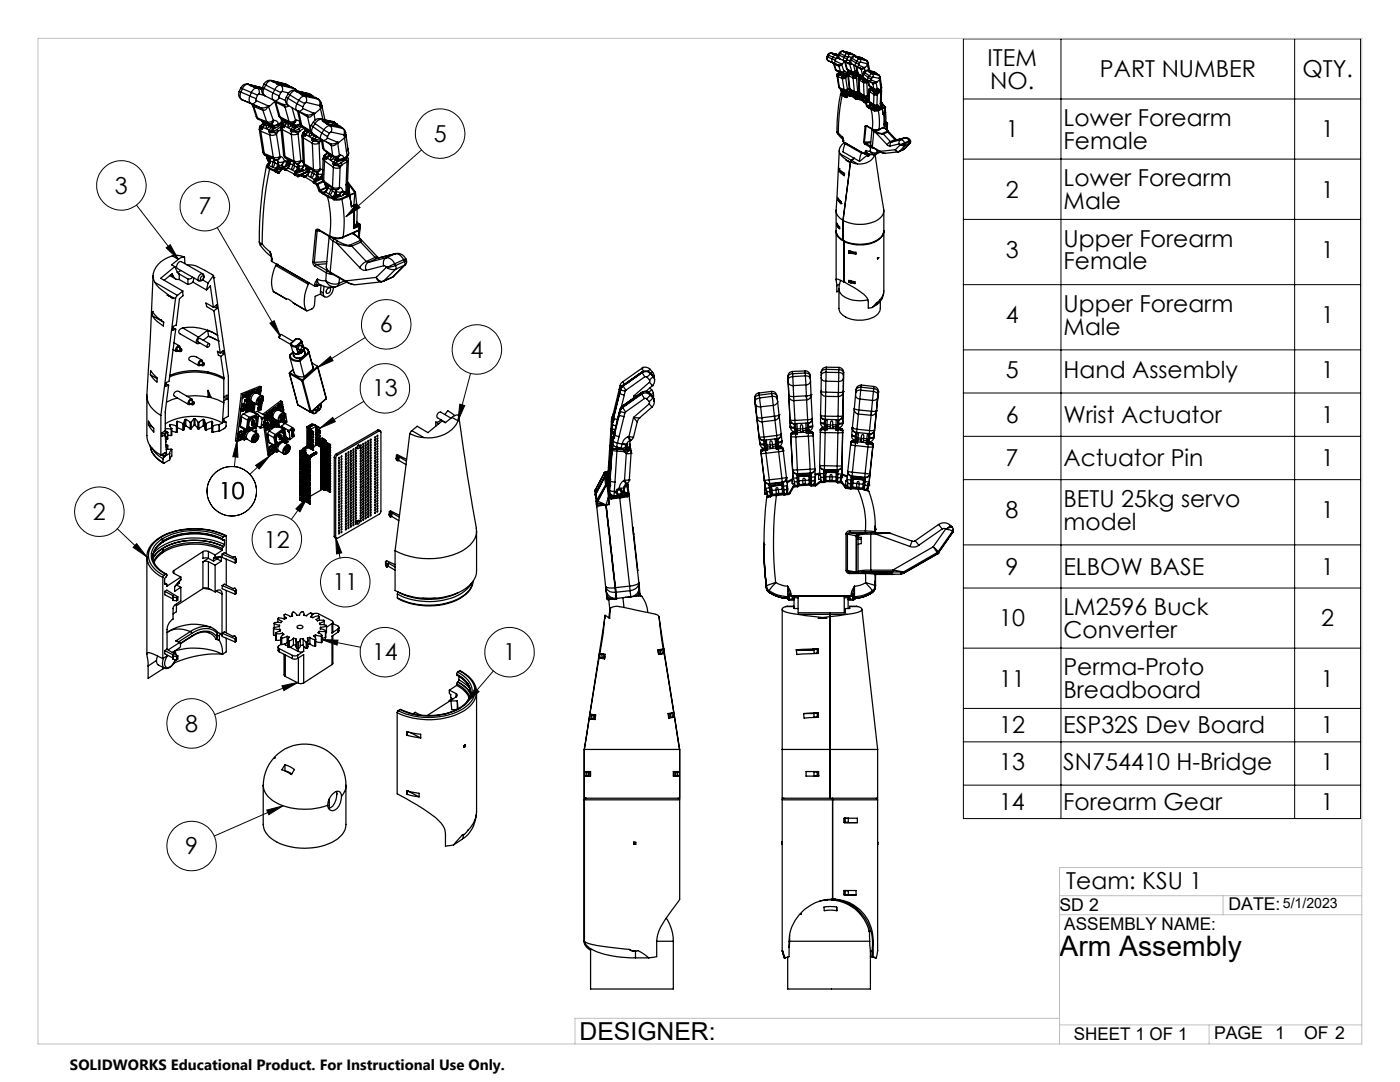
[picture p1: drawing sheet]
<svg xmlns="http://www.w3.org/2000/svg" width="279mm" height="216mm" viewBox="0 0 279 216" stroke-linecap="round" stroke-linejoin="round" font-family="sans-serif">
<defs><g id="words">
<text font-size="5.6" x="211.5" y="190.7">Arm Assembly</text>
<text font-size="4.9" x="115.7" y="207.5">DESIGNER:</text>
<g font-size="4.7">
<text x="197.1" y="13.1">ITEM</text>
<text x="197.6" y="17.7">NO.</text>
<text x="219.5" y="15.4">PART NUMBER</text>
<text x="259.9" y="15.4">QTY.</text>
<text x="86.6" y="28.3">5</text>
<text x="200.7" y="27.4">1</text>
<text x="212.3" y="25.1">Lower Forearm</text>
<text x="212.3" y="29.7">Female</text>
<text x="263.7" y="27.4">1</text>
<text x="22.9" y="38.6">3</text>
<text x="200.7" y="39.4">2</text>
<text x="212.3" y="37.1">Lower Forearm</text>
<text x="212.3" y="41.7">Male</text>
<text x="263.7" y="39.4">1</text>
<text x="39.6" y="42.8">7</text>
<text x="200.7" y="51.5">3</text>
<text x="212.3" y="49.2">Upper Forearm</text>
<text x="212.3" y="53.8">Female</text>
<text x="263.7" y="51.5">1</text>
<text x="200.7" y="64.5">4</text>
<text x="212.2" y="62.3">Upper Forearm</text>
<text x="263.7" y="64.5">1</text>
<text x="75.8" y="66.3">6</text>
<text x="93.9" y="71.4">4</text>
<text x="212.2" y="66.8">Male</text>
<text x="200.7" y="75.3">5</text>
<text x="212.2" y="75.3">Hand Assembly</text>
<text x="263.7" y="75.3">1</text>
<text x="74.2" y="79.1">13</text>
<text x="200.7" y="84.4">6</text>
<text x="212.2" y="84.4">Wrist Actuator</text>
<text x="263.7" y="84.4">1</text>
<text x="200.7" y="93">7</text>
<text x="212.2" y="93">Actuator Pin</text>
<text x="263.7" y="93">1</text>
<text x="43.7" y="99.6">10</text>
<text x="212.2" y="101.2">BETU 25kg servo</text>
<text x="18.6" y="103.7">2</text>
<text x="200.7" y="103.4">8</text>
<text x="212.2" y="105.7">model</text>
<text x="263.6" y="103.4">1</text>
<text x="52.7" y="109.3">12</text>
<text x="66.3" y="117.8">11</text>
<text x="200.7" y="114.7">9</text>
<text x="212.2" y="114.7">ELBOW BASE</text>
<text x="263.6" y="114.7">1</text>
<text x="199.4" y="125">10</text>
<text x="212.2" y="122.7">LM2596 Buck</text>
<text x="263.6" y="125">2</text>
<text x="74.2" y="131.8">14</text>
<text x="100.4" y="131.8">1</text>
<text x="212.2" y="127.3">Converter</text>
<text x="199.4" y="137">11</text>
<text x="212.2" y="134.7">Perma-Proto</text>
<text x="263.6" y="137">1</text>
<text x="212.2" y="139.3">Breadboard</text>
<text x="37" y="146">8</text>
<text x="199.4" y="146.3">12</text>
<text x="212.2" y="146.3">ESP32S Dev Board</text>
<text x="263.6" y="146.3">1</text>
<text x="199.4" y="153.6">13</text>
<text x="212.2" y="153.6">SN754410 H-Bridge</text>
<text x="263.6" y="153.6">1</text>
<text x="199.4" y="161.6">14</text>
<text x="212.2" y="161.6">Forearm Gear</text>
<text x="263.6" y="161.6">1</text>
<text x="37" y="170.4">9</text>
<text x="212.8" y="177.4">Team: KSU 1</text>
</g>
<g font-size="3.5">
<text x="211.5" y="181.7">SD 2</text>
<text x="212.4" y="185.6">ASSEMBLY NAME:</text>
<text x="245.2" y="181.6">DATE:</text>
<text x="214.3" y="207.5">SHEET 1 OF 1</text>
<text x="242.3" y="207.4">PAGE 1</text>
<text x="260.3" y="207.3">OF 2</text>
</g>
<text font-size="3" x="14" y="213.5">SOLIDWORKS Educational Product. For Instructional Use Only.</text>
<text font-size="2.8" x="256" y="181.1">5/1/2023</text>
</g></defs>
<g fill="none" stroke="#000" stroke-width=".25">
<path d="M47.7 18.3l-.1 .5 .1 .5 .6 .6M47.7 18.3l.4 .1M48 17.6l.4 .1M48 17.6l-.3 .7M48.1 18.4a1.18 1.18 0 0 0 .2 1.5M48.1 18.4l1.8 .8M48.3 19.9l1.8 .7M48.3 19.9l1.9 .8M48.4 17.7l-.3 .7M48.4 17.7l1.8 .8M49.5 16.8l-.9 .1-.6 .7M49.5 16.8l2.8 .7-2.8-.7"/>
<path d="M49.5 16.8h.1M49.5 16.8a1.2 1.2 0 0 0-1.1 .9M49.5 16.8l.5 .2M49.9 19.2l1.2 .5M49.9 19.2a1.15 1.15 0 0 0 .2 1.4M50 17h-.2l1.1 .4M50 17l2.3 .6-2.2-.6M50.1 17l.8 .4M50.1 17v.1M50.2 18.5l1.2 .5M50.2 18.5l-.3 .7M50.9 17.4l.4 .2"/>
<path d="M50.9 17.4l1.4 .3M50.9 17.4h.1M51.1 19.7l.1 .4M51.3 17.6a1.11 1.11 0 0 0-1.1 .9M51.3 17.6a.95 .95 0 0 1 .4 1.2M51.3 17.6l.9 .2M51.4 19l-.3 .7M51.7 18.8l-.3 .2M51.7 18.8l1.1 .2M52.4 17.5l-.2 .5 .1 .5 .6 .6M52.4 17.5l.3 .1M52.7 17.6a1.15 1.15 0 0 0 .1 1.5l1.8 .9"/>
<path d="M52.7 16.8l.3 .2M52.7 16.8l-.3 .7M52.7 17.6l1.8 1M53 17l-.3 .6M53 17l1.8 .9M54.1 16.1l-.8 .1-.6 .6M54.1 16.1l2.7 .6M54.1 16.1h.1M54.2 16.1a1.27 1.27 0 0 0-1.2 .9M54.2 16.1l.4 .2 2.3 .6M54.2 16.1l2.8 .7M54.4 16.3h.1"/>
<path d="M54.4 16.3l.9 .4M54.4 16.3l2.2 .5 .9 .5M54.5 18.6l1.2 .6M54.5 18.6a1.15 1.15 0 0 0 .1 1.4M54.8 17.9l1.3 .6M54.8 17.9l-.3 .7M55.3 16.7l.3 .1M55.3 16.7l2.2 .6M55.6 16.8l.4 .2M55.6 16.8l2.2 .6-.2-.1M55.7 19.2v.3M55.7 19.5a.89 .89 0 0 1-1 .5"/>
<path d="M55.7 19.5l1.3 .5M56 17a1.27 1.27 0 0 0-1.2 .9M56 17a1.07 1.07 0 0 1 .3 1.2M56 17l2.8 .7M56.1 18.5l-.4 .7M56.3 18.2l-.2 .3M56.3 18.2l1.3 .4M56.8 16.7l.3 .1h-.1M56.8 16.7l.2 .1M56.9 16.9h.1M56.9 16.9l.2 .1M57 16.8l.7 .3"/>
<path d="M57.1 17l.5 .1M57.1 17h-.1M57.1 19.4l-.1 .5a1.02 1.02 0 0 0 .5 1.1M57.1 19.4l.4 .2M57.5 17.3h.1M57.5 19.6a1.15 1.15 0 0 0 0 1.4l1.8 1.1M57.5 19.6l1.8 1.1M57.5 18.7l.4 .2M57.5 18.7l-.4 .7M57.6 17.1l.3 .2M57.6 17.1l-.1 .2M57.6 17.3l.6 .1"/>
<path d="M57.6 17.3h.1M57.9 18.9l-.4 .7M57.9 18.9l1.7 1.1M58.2 17.4h.1M58.2 17.4l.7 .3M58.8 17.7l.3 .4M58.8 17.7h.1M58.8 18h-.5l-.4 .3-.4 .4M58.8 18l.2 .1M58.8 18l2.7 .7M58.9 17.7l.4 .4M59 18.1a1.3 1.3 0 0 0-1.1 .8"/>
<path d="M59 18.1l.5 .3 2.1 .5M59 18.1l2.7 .6M59.3 18.3v.1M59.3 18.3l.8 .5M59.3 18.3l2 .5 .9 .5M60.1 18.9h.3M60.1 18.8v.1M60.1 18.8l2.1 .5M60.4 18.9l.4 .3M60.4 18.9l2.1 .5-.1-.1M60.8 19.2a1.39 1.39 0 0 0-1.2 .8M60.8 19.2a1 1 0 0 1 .3 1.2"/>
<path d="M60.8 19.2l2.7 .6M61.5 18.7l.3 .1-.1-.1M61.5 18.7h.2M61.6 18.9h.1M61.6 18.9l.2 .1M61.7 18.7l.7 .4M61.8 19h-.1M61.8 19l.5 .1M62.2 19.3h.1M62.3 19.1l.3 .3M62.3 19.1v.2M62.4 19.3l.5 .1"/>
<path d="M62.4 19.3l-.1 .1M62.9 19.4l.7 .5M62.9 19.4l.6 .4M63.5 19.8a.97 .97 0 0 1 .2 1.3M63.5 19.8l.1 .1M63.6 19.9l.5 .6M165 11.3v.6l.3 .2M165 11.3l.2 .1M165.2 11.4l-.1 .5 .2 .2M165.2 11h.1M165.2 11l-.2 .3M165.2 11.4l.9 .3"/>
<path d="M165.3 12.1l1.9 .8M165.3 11l-.1 .4M165.3 11l1 .4M165.9 10.6h-.4l-.3 .4M165.9 10.6l1.4 .3M165.9 10.6h.1M165.9 10.6l-.4 .2-.2 .2M165.9 10.6l.3 .1M166.1 11.7l.6 .3M166.1 11.7a.42 .42 0 0 0 0 .7 .42 .42 0 0 0 .6-.1l.1-.1M166.2 10.7h-.1l.5 .2M166.2 10.7l1.1 .3-1.1-.3"/>
<path d="M166.2 10.7l.4 .2M166.2 10.7v.1M166.3 11.4l.6 .3M166.3 11.4l-.2 .3M166.3 12.6l.2 .2M166.5 12.8l-.2-.2 .4 1.2M166.5 12.8l.9 .4M166.5 12.8l.4 1.2M166.6 10.9l.2 .1M166.6 10.9l.7 .1M166.6 10.9h.1M166.7 13.8l.3 .3"/>
<path d="M166.7 12l.1 .2M166.7 13.8l.2 .2M166.8 12.2l1.2 .6M166.8 11h-.2l-.3 .4M166.8 11l.2 .2v.4M166.8 11l.5 .1M166.9 14l.1 .1M166.9 11.7l-.2 .3M166.9 14l.9 .4M167 11.6l-.1 .1M167 14.1l.9 .4M167 11.6l.5 .1"/>
<path d="M167 15.1l.2 .2M167 15.1l.4 2.3M167.1 14.8l-.1 .3M167.1 14.8l.1 .2M167.1 14.8h.1M167.2 12.9h.1M167.2 12.9l.2 .3M167.2 15.3l.9 .4M167.2 15.3l.3 2.2M167.2 15v.3M167.2 14.7l-.1 .1M167.2 14.7l.1 .2"/>
<path d="M167.2 15l.2 .1M167.3 14.9l-.1 .1M167.3 14.9h.1M167.4 14.3l-.1-.1 .2 .3M167.4 14.5l-.3 .3M167.4 10.9l-.1 .4 .3 .4M167.4 14.3h.1M167.4 14.9h.1M167.4 14.9v.2M167.4 14.3v.1M167.4 14.5h.1M167.4 10.9l.1 .1"/>
<path d="M167.4 17.4l.3 .3M167.4 17.4l.1 .1M167.4 13.2l.4 1.2M167.4 14.9l.6 .3M167.4 14.4l.1 .1M167.4 14.5l-.2 .2M167.5 14.3v.1M167.5 14.3h.1M167.5 14.5h-.1M167.5 14.6h.1M167.5 11l-.1 .5 .2 .2M167.5 10.6l.2 .1"/>
<path d="M167.5 14.6l-.1 .3M167.5 10.6l-.1 .3M167.5 11l.9 .5M167.5 14.4v.2M167.5 14.3l.1 .2M167.5 14.4l.1 .1M167.5 17.5l.2 .2M167.5 17.5l1 .4M167.6 14.5v.1M167.6 11.7l.9 .5M167.6 14.5l.2 .1M167.6 14.6l-.2 .3"/>
<path d="M167.6 14.6l.2 .1M167.7 17.7l.9 .4M167.7 10.7l-.2 .3M167.7 10.7l.9 .4M167.7 18.7a40.4 40.4 0 0 0-.7 7.6M167.7 18.8h.1M167.8 14.4v.2M167.8 14.7l-.1 .3 .3-.2M167.8 14.4l.1 .1M167.8 14.6v.1M167.8 17.8l.1 .3M167.8 18.8l.3 .3"/>
<path d="M167.8 17.8l.1 .1M167.8 18.8h.1M167.9 18.7l-.1 .1M167.9 18.7l-.2 .1M167.9 18.7v.1M167.9 14.5h.2M167.9 18.1l.2 .4-.1-.3M167.9 18.8l.2 .1M167.9 18.8h-.1M167.9 18.1l.1 .1M167.9 18.7h.1M167.9 12.7h.1"/>
<path d="M167.9 12.7l-.2 .4-.3 .1M167.9 17.9h.1M167.9 17.8l.4 .2M167.9 12.7l.5 1.5M167.9 17.9l.1 .3M168 18.6l-.1 .1M168 12.7l-.8 .2M168 14.5v.1M168 14.6v.2M168 18.2h.1M168 18.7l-.1 .1M168 18.6v.1"/>
<path d="M168 12.7v.1M168 14.6l.2 .1M168 18.7l.7 .3M168 17.9h.1M168 15.3l.1 .1M168 14.8l.2 .1M168 18.7h.1M168 15.2v.1M168 15.2h.2M168 17.9l.1 .3M168.1 18.4l-.4 .4M168.1 18.4h.1"/>
<path d="M168.1 19.1a34.7 34.7 0 0 0-.8 7.4M168.1 19.1l.5 .2M168.1 18.2v.1M168.1 18.2l.1-.3-.1 .3M168.1 18.2l-.1 .4M168.1 15.4v.3M168.1 15.4h.4M168.1 18.9v.2M168.1 18.4l-.2 .3M168.1 18.2h.1M168.1 15.7l.4 2.2M168.1 18.9l.5 .3"/>
<path d="M168.1 15.2l-.1 .1M168.1 18.2l-.1 .5M168.1 14.5h.1M168.1 15.2l.1 .1M168.1 15.2h.1M168.1 18.2l.3 .2M168.2 14.5v.2M168.2 14.5h.1M168.2 14.5l.1 .2M168.2 10.2h-.3l-.4 .4M168.2 15.3h.3M168.2 15.3l-.1 .1"/>
<path d="M168.2 14.9l.2 .1M168.2 14.7v.2M168.2 14.7h.1M168.2 10.2l1.4 .3M168.2 14.9l-.2 .3M168.2 10.2l1.4 .4M168.3 14.7h.1M168.3 15.2h-.1M168.3 14.7l.3 .2M168.4 14.7l.1 .2M168.4 15l-.1 .2M168.4 10.3l.4 .2"/>
<path d="M168.4 14.2l-.6 .2M168.4 11.5l.6 .2M168.4 18.4l.2-.2v.2M168.4 18.4l-.1 .4 .2-.1 .1-.3M168.4 14.2l-.3 .3M168.4 11.5a.47 .47 0 0 0 .1 .7M168.4 14.2h.1M168.5 15.3v.1M168.5 14.9l-.1 .1M168.5 17.9l.1 .2M168.5 14.2l.3 .1 .1 .2M168.5 15.4l.3 .2"/>
<path d="M168.5 12.2h.1M168.5 14.2l-.3 .3M168.5 12.2l.9 .4M168.6 19.3h.1M168.6 18.4l.2 .2M168.6 12.3l-.6 .5M168.6 18.1h.1M168.6 11.1l.6 .3M168.6 19.2h.1M168.6 19.2v.1M168.6 11.1l-.2 .4M168.6 12.2l.1 .2"/>
<path d="M168.7 19.2l-.1 .1M168.7 19.2h.1M168.7 18.1l.1 .1M168.7 14.9l-.4 .3M168.7 19.3l.2 .1M168.7 19l.1 .1M168.7 19l-.1 .2M168.7 12.4l-.1-.2 .3 1.5M168.7 18.1h.1M168.7 12.4l.9 .4M168.7 12.4l.4 1.4M168.7 19.2v.1"/>
<path d="M168.7 18.9l.1 .1M168.7 19.2l.3 .1M168.7 18.9v.1M168.8 15.6l-.7 .1M168.8 15.1l-.3 .2M168.8 15.1l.1 .2M168.8 15.6l.3 2.2M168.8 10.5h.1M168.8 10.5l.1 .1M168.8 19.1l-.1 .1M168.8 18.2h.1M168.8 10.5l1.1 .3"/>
<path d="M168.8 18.2l.1 .1M168.8 18.6l-.1 .3M168.8 18.6h.1M168.8 19v.1M168.9 15.3l-.4 .1M168.9 19.4h.1M168.9 18.3h.1M168.9 18.3l-.1 .3M168.9 18.3v.4M168.9 15.3l-.1 .3M168.9 14.8l-.4 .1M168.9 18.7l.3 .2"/>
<path d="M168.9 13.7l.3 .3M168.9 14.5l-.6 .2M168.9 18.7h.1M168.9 13.7l.2 .1M168.9 14.5l.1 .1M168.9 18.3l.1 .4M168.9 10.6l.3 .1M168.9 10.6l1.1 .2M169 18.7l.2 .2 .3-.1M169 14.6l-.6 .1M169 18.7h.3M169 19.3l-.1 .1"/>
<path d="M169 14.6l-.1 .2M169 19.3h.1M169 18.7l-.2 .3M169 11.7l.1 .2M169 19.3v.1M169.1 11.9l-.2 .2-.4 .1M169.1 11.9l.6 .3M169.1 19.3h-.1M169.1 13.8l.1 .2M169.1 13.8l.9 .5M169.1 17.8l-.6 .1M169.1 17.8l-.4 .3"/>
<path d="M169.1 17.8h.1M169.2 17.8l.2 .1 .1 .4M169.2 10.7l-.4 .1-.2 .3M169.2 10.7l.2 .2-.1 .4M169.2 17.8l-.3 .3h-.2M169.2 10.7l1.4 .3M169.2 14l.1 .3M169.2 18.9l-.4 .1M169.2 14.9l.1 .2M169.2 14l.9 .4M169.2 14.9l.3 2.7M169.2 11.4l-.2 .3"/>
<path d="M169.2 14.8l-.4 .3M169.2 15.1l-.3 .2M169.3 14.3l.1-.2-.1 .4M169.3 14.6l-.1 .3M169.3 14.6l.1 .3M169.3 14.3v.2M169.3 14.5v.1M169.3 14.5h.1M169.3 14.6h.1M169.3 14.5l-.4 .3M169.3 14.3l-.3 .3M169.3 18.7l.2 .1"/>
<path d="M169.3 18.7l.1 .1M169.3 11.3l-.1 .1M169.3 18.9v.1M169.3 18.9l-.3 .4M169.3 15.1l1 .5M169.3 15.1l.3 2.7M169.3 19l-.3 .4M169.3 19l.3 .2M169.3 11.3l.7 .2M169.3 18.9l-.6 .3M169.4 18.9h-.1M169.4 14.9l-.1 .2"/>
<path d="M169.4 18.9h.1M169.4 18.8h.1M169.4 14.9h.1M169.4 12.6l.2 .2M169.4 14.6h-.1M169.4 14.6l.1 .1M169.4 18.9l-.1 .1M169.4 12.6h.4M169.4 18.9l.3 .2M169.5 17.6l.2 .4M169.5 14.7l-.1 .2M169.5 17.6l.1 .2"/>
<path d="M169.5 10.6l.4 .2M169.5 14.7h.1M169.5 14.1l.1 .2M169.5 14.4l-.2 .2M169.5 14.7l.1 .1M169.5 14.7v.2M169.5 14.1v.1M169.5 14.4h.1M169.5 18.8h.1M169.5 18.3h.2l.1 .1M169.5 18.3h-.6M169.5 18.3l-.2 .4"/>
<path d="M169.5 14.2h.1M169.5 14.2l.1 .1M169.5 18.3h.1M169.6 10.5l.1 .1M169.6 14.8l-.1 .1M169.6 14.4l-.2 .2M169.6 12.8l.4 1.5M169.6 14.8l.6 .3M169.6 14.3h.1M169.6 18.3a.24 .24 0 0 1 .1 .4 .24 .24 0 0 1-.4-.1l.1-.2M169.6 17.8l.1 .2M169.6 18.3h.1"/>
<path d="M169.6 14.3l-.1 .1M169.6 10.6v.1M169.6 10.6l.1 .1M169.6 17.8l.9 .4M169.7 10.6l-1.6-.4-.4 .5M169.7 10.6h.1M169.7 14.2v.1M169.7 18.3h.1M169.7 10.6l.3 .1M169.7 19.1h.1M169.7 19.1l-.1 .1M169.7 14.5h.1"/>
<path d="M169.7 10.6l.3 .2M169.7 14.5l-.2 .2M169.7 10.7h.3M169.7 10.7h.1M169.7 14.3l-.1 .1M169.7 11.9v.4l.2 .4M169.7 14.3v.2M169.7 11.9l.2 .1M169.7 14.3h.1M169.7 18l.9 .5M169.7 19.1l.8 .4M169.8 14.3v.2"/>
<path d="M169.8 14.3l.2 .2M169.8 14.5l-.2 .3M169.8 14.5l.2 .1M169.8 18.4l-.1 .3 .2-.1M169.8 18.1l.1 .2M169.8 19l-.1 .1M169.9 18.6h.1M169.9 18.9l-.2 .2M169.9 18.9h.1M169.9 18.6v.1M169.9 18.3h.1M169.9 18.4l.1 .3v-.2"/>
<path d="M169.9 10.8h.1M169.9 12l-.1 .2 .1 .5M169.9 11.5l.2 .1M169.9 18.4l.1 .1M169.9 12.7l.9 .5M169.9 11.5l-.2 .4M169.9 12l.9 .5M169.9 18.9l.7 .4M169.9 18.4h-.1M169.9 18.1l.1 .1M170 10.7l.1 .1M170 14.6l-.1 .3 .2-.2"/>
<path d="M170 18.2h.1M170 18.5h.1M170 12.7l-.4 .1M170 10.7l-.1 .1M170 18.2l-.1-.1v.3M170 18.2v.3M170 14.4v.1M170 18.9h-.1M170 14.5v.1M170 14.3l.1 .1M170 18.6l-.6 .3M170 10.8l.3 .1"/>
<path d="M170 10.8h.1M170 18.6h.1M170 18.2l.1 .3M170.1 18.5l-.1 .4M170.1 18.5h.1M170.1 11.6l-.2 .4M170.1 11.6l.9 .6M170.1 14.4l.3 .1M170.1 18.5l.3 .2M170.1 18.2v.3M170.1 14.5v.2M170.1 14.5l.3 .1"/>
<path d="M170.1 14.5h.1M170.1 15.2l.2 .1M170.1 14.7l.3 .1M170.2 18.2l-.1 .3M170.2 15.1l-.1 .1M170.2 15.1l.1 .1M170.3 10.9l.3 .1M170.3 15.6l.2 2.6M170.3 15.3v.3M170.3 15.3h.3M170.3 15.2h.1M170.3 15.2h-.2"/>
<path d="M170.3 12.9l.4 1.3M170.4 15.2h.2M170.4 15.2l-.1 .1M170.4 14.5v.1M170.4 14.5l.1 .1M170.4 14.8l.2 .2M170.4 14.6v.2M170.4 18.7l.1-.2v.2M170.4 18.7l-.1 .4h.2v-.4M170.4 14.6h.1M170.4 14.8l-.2 .3M170.4 14.5h.1"/>
<path d="M170.5 15.1l-.2 .1M170.5 19.5l.1 .1M170.5 19.5h.1M170.5 18.2l.1 .3M170.5 14.7l.2 .2M170.5 14.6h.1M170.5 14.7h.1M170.5 14.6v.1M170.5 14.6l.1 .1M170.5 18.7l.3 .2M170.6 11l.1 .2M170.6 14.7l.1 .2"/>
<path d="M170.6 15l-.1 .1M170.6 11h.1M170.6 11.2l-.4 .1-.3 .2M170.6 11l.2 .3M170.6 18.5h.2M170.6 15.2v.1M170.6 11.2h.1M170.6 11.2l1.3 .3M170.6 19.6l.3 .2M170.6 15.3l.3 .2M170.6 19.5h.1M170.6 19.3l-.1 .2"/>
<path d="M170.6 19.3l.1 .1M170.6 14.8v.2M170.7 11.2l-.6 .4M170.7 14.2l-.4 .2-.3-.1M170.7 19.5l-.1 .1M170.7 19.3h.1M170.7 14.2l-.3 .3M170.7 14.2h.1M170.7 11.2l1.3 .4M170.7 11.2l1.3 .3M170.7 19.5l.2 .2M170.7 19.3h-.1"/>
<path d="M170.7 14.9h.1M170.7 14.2l.4 .2M170.7 19.4l-.1 .1M170.8 12.5l.6 .3M170.8 12.5l-.1 .6 .1 .1M170.8 18.5l.1 .1M170.8 11.4l.4 .2M170.8 11.4l1 .2 .5 .3M170.8 11.4h.1M170.8 19.3l-.1 .1M170.8 18.5h.1M170.8 13.2l.1 .1"/>
<path d="M170.8 18.9l-.1 .4M170.8 18.9h.2M170.8 14.9l-.3 .2M170.9 19.8h.1M170.9 18.5v.1M170.9 13.3l.8 .3M170.9 13.3l.2 1.2M170.9 18.6v.1M170.9 18.6l.1 .1M170.9 18.6h.1M170.9 18.6l-.1 .3M170.9 15.5l-.6 .1"/>
<path d="M170.9 18.7h.1M170.9 19.7h.1M170.9 19.7v.1M170.9 18.7l.1 .3M170.9 15.5l.3 2.7M170.9 13.3h.1M171 19l.1 .2M171 15.1l-.4 .1M171 15.1l.1 .1M171 19h.1M171 18.9l-.2 .4M171 13.3l.9 .5"/>
<path d="M171 13.3l.3 1.4M171 18.7v.3M171 12.2l.6 .3M171 19l.3 .1M171 19.7v.1M171 12.2l-.2 .3M171.1 15.2l-.5 .1M171.1 15.2l-.2 .3M171.1 15.2l.4-.2 .1 .2M171.1 19.2l-.3 .1M171.1 14.5l.3 .4M171.1 14.7l-.4 .2"/>
<path d="M171.1 14.5l.2 .2M171.1 14.5l-.6 .1M171.2 18.2h-.7M171.2 14.6l-.6 .1M171.2 14.6l-.1 .1M171.2 18.2l-.4 .3M171.2 18.2h.1M171.2 14.7h-.1M171.2 11.6h.1M171.2 18.2l.2 .1M171.2 11.6l1.1 .3M171.2 19.7l-.2 .1"/>
<path d="M171.2 19.7l.3 .2M171.3 19.6l-.1 .1M171.3 19.6h.1M171.3 14.7l.1 .2M171.3 14.7l.9 .5M171.3 19.6l-.3 .1M171.3 19.1l.2 .1h-.4M171.3 19.1l.1 .1M171.3 15.7l.2 .2M171.3 15.7l.1 2.6M171.3 19.6l.3 .2M171.3 14.8l-.3 .3"/>
<path d="M171.3 19.3l-.6 .2M171.3 11.6l.3 .2M171.3 11.6l1.1 .3M171.4 15.5l-.1 .2M171.4 12.8v.2M171.4 15.5l.1 .2M171.4 13l-.3 .3h-.2M171.4 15.5h.1M171.4 14.9l.8 .4M171.4 13l1.1 .5 .6-.5M171.4 18.3l.2 .4M171.4 18.8v.4l.3-.2"/>
<path d="M171.4 18.3l.2 .2M171.4 15.4v.1M171.5 15.9l.8 .6M171.5 15.9l.1 2.6M171.5 15.7v.2M171.5 15.7l.1 .1M171.5 15.4l-.1 .1M171.5 15.4l.1 .2M171.5 19.9h.1M171.6 18.7h-.6M171.6 18.5v.2M171.6 12.5l-.2 .3"/>
<path d="M171.6 18.5l.8 .6M171.6 11.8l-.4 .1-.2 .3M171.6 11.8l.2 .2-.1 .4M171.6 18.7h.1M171.6 18.7l-.3 .4M171.6 15.6l-.1 .1M171.6 19.8v.1M171.6 19.8h.1M171.6 19.8l-.1 .1M171.6 11.8l1.3 .3M171.6 15.6h.1M171.6 15.6v.2"/>
<path d="M171.6 18.7l.9 .6M171.6 19.9l.8 .4M171.7 15l.1 .1M171.7 15.2l-.3 .3M171.7 15.2h.1M171.7 12.4l-.1 .1M171.7 15.6l-.1 .2M171.7 15.1h.1M171.7 12.4l1.3 .3M171.7 15.6l.6 .4M171.7 18.8v.2M171.7 13.6l.2 .2"/>
<path d="M171.7 15.2l-.2 .2M171.7 19v.1M171.7 15.1v.1M171.8 15.1l.1 .1M171.8 19.1l.1 .3v-.2M171.8 15.1h.1M171.8 19l-.1 .1M171.8 19.1l.1 .1M171.8 19.7l-.2 .1M171.8 19.1h-.1M171.8 19.6l-.2 .2M171.8 15.3h.1"/>
<path d="M171.8 15.3l-.1 .3M171.8 15.2h-.1M171.8 19.6v.1M171.8 18.8l.1 .1M171.8 19.6h.1M171.8 19.7l.7 .4M171.8 19.3l-.9 .4M171.9 18.9h.1M171.9 19.2h.1M171.9 18.9l-.1-.1v.3M171.9 15.3l.2 .2M171.9 15.3l-.2 .3"/>
<path d="M171.9 18.9v.3M171.9 19.6l-.1 .1M171.9 13.8l.2 1.2M171.9 19.3l-.9 .4M171.9 11.5l.1 .1M171.9 15.2l-.1 .1M171.9 15.2v.1M171.9 11.5h.1M171.9 15.2l.3 .1M171.9 15.2h.1M171.9 19.3l-.6 .3M171.9 18.9l.1 .3"/>
<path d="M172 19.2v.1M172 11.6h-.1M172 11.6v.1M172 19.2l-.2 .4M172 11.5l.4 .2M172 11.5l.3 .2M172 11.7h.1M172 19.3l-.1 .3M172 11.7h.3M172 19.3l.3 .1M172.1 19l-.1 .2M172.1 15.5v.3l.2-.2"/>
<path d="M172.1 19l-.1 .3M172.2 15.3l-.1 .2M172.2 15.3h.1M172.2 14.7l-.1 .4 .2 .4M172.2 14.7l.2 .1M172.3 11.9h.1M172.3 16.1l.1 .1M172.3 11.7l.2 .2M172.3 15.4v.2M172.3 11.7v.2M172.3 15.6l.2 .1M172.3 16.5h.7"/>
<path d="M172.3 16v.1M172.3 16l.1 .1M172.3 19.4l.1-.2 .1 .3M172.3 19.4l-.1 .5 .3-.4M172.3 15.5l.9 .6M172.3 16.5l.1 2.6M172.4 11.9h.2M172.4 16.2l-.1 .3M172.4 16.2l.4 .1M172.4 14.8l-.1 .3v.4M172.4 14.8l.9 .7M172.4 16.1h.1"/>
<path d="M172.4 19.1l.3 .1 .4-.1M172.4 16.1h-.1M172.4 14.4l.2 .1M172.4 19.1l.1 .2M172.4 14.4l-.2 .3M172.5 13.5h.1M172.5 13.5a.47 .47 0 0 1-.6 .3M172.5 16.1l.2 .1M172.5 16.1l-.1 .1M172.5 13.5l-.8 .1M172.5 19.5l.3 .2M172.5 13.5l.1 .6"/>
<path d="M172.5 15.7l.2 .2M172.5 15.7l-.2 .3M172.5 19.3h.2M172.5 15.6v.1M172.6 16l-.2 .1M172.6 11.9l.4 .2M172.6 11.9l.3 .2M172.6 14.5l-.2 .3M172.6 14.5l.9 .6M172.7 15.9l-.1 .1M172.7 16.2l.1 .1M172.7 19.3h.1"/>
<path d="M172.8 16.3l.2 .2M172.8 19.7l-.2 .4M172.8 15.8l-.1 .1M172.8 19.3h.1M172.8 19.7h.1M172.8 19.3v.1M172.8 19.4v.1M172.8 19.4l.1 .1M172.8 19.4h.1M172.8 19.5h.1M172.8 19.4v.3M172.8 19.5l.1 .3"/>
<path d="M172.9 19.8l.1 .2M172.9 19.8l.3 .1M172.9 19.5h.5M172.9 19.8h.1M172.9 19.8l-.2 .3M172.9 15.8l-.3 .2M172.9 19.5v.3M172.9 12.1l.2 .2-.1 .4M172.9 12.1h.1M173 12.1l.2 .4M173 16.5l.1 2.6M173 12.7l.1 .1"/>
<path d="M173.1 14l-.4 .1-.3 .3M173.1 16l-.4 .2M173.1 16l.1 .2M173.1 14l.1 .1M173.1 16h.1M173.1 14l1.2 .3M173.1 12.8v.2M173.1 19.1l-.4 .2M173.1 19.1h.1M173.1 13l.3 1.1M173.2 19.9l.2-.3-.1 .4M173.2 19.9l.1 .1"/>
<path d="M173.2 16.2l-.4 .1M173.2 19.1l.2 .1M173.2 19.1l-.4 .2M173.2 16.2l-.2 .3M173.2 16.1l.1 .1M173.2 14.1l-.6 .4M173.2 12.5l-.1 .3M173.2 12.5l.1 .2M173.2 14.1l.2 .2M173.2 14.1l1.3 .3M173.2 16.1l.2 .8M173.2 16.2h.1"/>
<path d="M173.3 15.5l.5 .3M173.3 12.7l-.2 .3M173.3 15.5l-.2 .3 .1 .3M173.3 12.7l.3 1.4M173.3 16.2l.8 .3M173.4 16.9l.1 .3M173.4 16.9l.1 .2M173.4 16.2l.1 .9M173.4 18l.1 .2M173.4 18l-.1 2M173.4 14.3h-.1l.6 .3M173.4 14.3l1 .2"/>
<path d="M173.5 14.3v.1M173.5 14.3l.4 .3M173.5 14.3l.9 .2M173.5 17.7l-.1 .3M173.5 15.1l.6 .4M173.5 17.1v.1M173.5 17.7h.1M173.5 15.1l-.2 .4M173.5 17.1l.9 .6M173.5 17.7l.1 .3M173.5 17.2l.9 .6M173.5 18.2l.9 .7"/>
<path d="M173.5 18.2v2M173.6 17.7h-.1M173.6 18l-.1 .2M173.6 18l.1 .1M173.6 17.7l.1 .2M173.7 17.9l-.1 .1M173.7 17.9h.1M173.7 16.3l.5 .4M173.7 17.3v.2M173.8 17.5l-.2 .2M173.8 17.9v.1M173.8 17.9l-.1 .2"/>
<path d="M173.8 17.9h.1M173.8 17.5h.1M173.8 18l-.1 .1M173.8 18l.6 .4M173.8 15.8v.1M173.8 15.9l-.2 .3h-.3M173.8 17.4v.1M173.8 15.9l1.1 .5M173.9 14.6h.1M173.9 17.4v.1M173.9 14.6l.2 .1M173.9 14.6l1 .2"/>
<path d="M173.9 14.6l1 .1M173.9 17.5h.1M173.9 17.5h-.1M174 17.6v.1M174 17.6l-.2 .3M174 17.5v.1M174 17.7l.2 .2M174 17.7l-.2 .3M174.1 17.6l-.1 .1M174.1 15.5l-.3 .3M174.1 14.7l-.6 .4M174.1 14.7l.2 .3-.1 .4"/>
<path d="M174.1 14.7l1.3 .3M174.1 16.5l.1 .2M174.2 15.4l-.1 .1M174.2 15.4l1.3 .2M174.2 16.7l.2 1M174.2 17.9v.2l.2-.1M174.3 17.7l-.1 .2M174.3 14.3l.2 .1M174.4 18.5h.2M174.4 17.7v.1M174.4 18.5l.1 .1M174.4 17.8l.4 .1"/>
<path d="M174.4 18.9l.4 .1 .3-.1M174.4 18.9l-.1 1.9M174.4 18l.2 .1M174.4 17.8v.2M174.4 18.4v.1M174.4 18.4l.2 .1M174.4 14.5l.4 .1M174.4 14.5l.5 .2M174.5 18.6l-.1 .3M174.5 18.6l.4 .1M174.5 14.4l.3 .2M174.6 17.9l.1 .1"/>
<path d="M174.6 18.5l.2 .1M174.6 18.5l-.1 .1M174.6 18.1l.2 .2M174.6 18.1l-.2 .3M174.7 17.9v.1M174.7 18l-.1 .1M174.7 18.4l-.1 .1M174.7 18h.1M174.8 17.9v.1M174.8 14.6l.1 .1M174.8 14.6l-.1 .1M174.8 17.9h.1"/>
<path d="M174.8 18h.1M174.8 18v.1M174.8 18.3l-.1 .1M174.8 18l.1 .2M174.8 16.4h.1M174.8 16.4l-.1 .2-.5 .1M174.8 18.6l.1 .1M174.8 16.4l-.7 .1M174.8 18.1l.1 .1M174.8 16.4l.2 1.3M174.9 18.7l.2 .2M174.9 18.1l-.1 .2"/>
<path d="M174.9 14.7v.1M174.9 14.8h.1M175 18.2l-.3 .2M175 17.7h-.6M175 14.8h.1M175 17.7l-.2 .2M175 14.8l.4 .2M175 17.7h.1M175.1 17.7h.2l.2 .2M175.1 17.7l-.3 .2M175.1 18.9l-.1 2M175.2 18.5l-.4 .1"/>
<path d="M175.2 18.5l.1 .1M175.3 18.6l-.4 .1M175.3 18.6l-.2 .3M175.4 15l.1 .3v.3M175.4 15h.1M175.4 15l.2 .4M175.4 18.1l-.5 .1M175.5 15.6v.1M175.5 17.9l-.3 .2-.4-.1M175.5 18l-.7 .1M175.5 18l-.1 .1M175.5 17.9v.1"/>
<path d="M175.5 15.7v.2M175.5 15.9l-.6 .5M175.5 15.9l.3 1.4M175.6 15.4l-.1 .3M175.6 15.4l.1 .2M175.7 15.6l-.2 .3M175.7 18.1l.1 .2M175.7 15.6l.2 1.4M175.7 18.1l-.5 .4M175.8 17.9l-.1 .2M175.8 17.9l-.4 .2M175.8 17.3v.4"/>
<path d="M175.8 17.8l.1 .3M175.8 17.7v.2M175.8 17.7l-.3 .3M175.8 18.3l-.5 .3M175.8 18.3l-.1 2.3M175.9 17l-.1 .3M175.9 17v.4M175.9 17.4l-.1 .5M175.9 17.4l-.1 .3M175.9 18.1l-.1 .2M175.9 18.1v2.3M50.1 20.6l1.9 .9"/>
<path d="M50.2 20.7l.1 .1M50.2 20.7l.4 .5M50.2 20.7l1.8 .8M50.3 20.9l.3 .3M50.3 20.8l.9 2.5M50.6 21.2l1.9 .8M50.6 21.2l.8 2.4M51.2 23.3l.1 .3 .4 .2M51.2 20.1a.84 .84 0 0 1-1.1 .5M51.2 23.3l.2 .3M51.2 20.1l2.6 1.1M51.4 23.6l.3 .2"/>
<path d="M51.4 23.6l1.8 .7M51.7 23.8l1.8 .8M51.8 25.9l.2 .3M51.8 25.9l.7 4.4M51.9 25.3l-.1 .6M51.9 25.2v.3l.2 .1M51.9 25.2v.1M52 21.5h.1M52 21.5l.5 .5M52 26.2l1.8 .7M52 26.2l.7 4.4M52.1 25.6l-.1 .6"/>
<path d="M52.1 25.2h-.2M52.1 25.2l.1 .2M52.1 25.6l.3 .2M52.2 25.4l-.1 .2M52.2 25.4h.2M52.3 24.1l.1 .1M52.4 25.4v.4M52.4 24.2h.1M52.4 24.2v.1M52.4 24.3l-.2-.2 .3 .4M52.4 24.7l-.5 .5M52.4 25.4h.1"/>
<path d="M52.4 24.3l.1 .2M52.4 24.7h.1M52.5 30.3l.1 .5 .4 .2M52.5 30.3l.2 .3M52.5 22l.7 2.3M52.5 25.4l-.1 .4M52.5 25.4l1.3 .6M52.5 24.5l.3 .1M52.5 24.7l-.4 .5M52.6 24.2l-.2 .1M52.6 24.2l.1 .3M52.6 24.2h.1"/>
<path d="M52.6 24.6l-.2 .1M52.7 24.3v.2M52.7 24.9h.1M52.7 24.9l-.3 .5M52.7 24.6l-.2 .1M52.7 24.5v.4M52.7 24.5l.1 .1M52.7 30.6l.3 .4M52.7 30.6l1.8 .8M52.8 24.3v.3M52.8 24.9l-.3 .5M52.8 24.9l.4 .2"/>
<path d="M52.8 24.6v.3M52.8 24.6l.5 .1M53 31l1.8 .8M53.2 33.1a76.7 76.7 0 0 0-1.4 15.2M53.2 33.3h.1M53.2 33.1v.2M53.2 24.5l.1 .2M53.2 25.1a.28 .28 0 0 0-.1 .3 .28 .28 0 0 0 .3 .2 .28 .28 0 0 0 .2-.3M53.2 24.3l.3 .3M53.3 33.2h.1M53.3 31.3l-.1 .3 .2 .2M53.3 33.3l.5 .4"/>
<path d="M53.3 33.2v.1M53.3 31.2v.1M53.3 24.7l-.1 .4M53.3 31.3l.2 .2M53.3 31.3l.1 .6M53.4 33.1l-.1 .1M53.4 33.1l-.2 .2M53.4 33.1v.1M53.4 31.9l.4 .6-.2-.4M53.4 33.2l.4 .3M53.4 33.2l-.1 .1M53.4 31.2l.1 .3"/>
<path d="M53.4 31.9l.2 .2M53.5 24.6l.4 .1M53.5 33l-.1 .1M53.5 31.5h.2M53.5 33h.1M53.5 31.3l.7 .2M53.5 31.5l.1 .6M53.6 21.1a1.88 1.88 0 0 1-1.6 .4M53.6 21.1h.1M53.6 21.1a.99 .99 0 0 1-1.1 .9M53.6 24.7v.2M53.6 21.1l.2 .1"/>
<path d="M53.6 21.1l.9 2.9M53.6 24.9v.4M53.6 33l-.2 .2M53.6 24.9l.5 .2M53.6 33l1.4 .6M53.6 32.9l-.1 .1M53.6 26.3l.3 .1M53.6 25.3l.5 .1M53.7 31.3v.2M53.7 32.9l-.1 .1M53.7 31.5l.1 .6M53.8 32.5l-.6 .6"/>
<path d="M53.8 26l-.2 .3M53.8 26l.2 .1M53.8 32.5h.1M53.8 32.1h-.2M53.8 33.7a69.5 69.5 0 0 0-1.5 14.9M53.8 33.7l1 .5M53.8 32.1v.1M53.8 33.5v.2M53.8 26.9l.7 4.5M53.8 33.5l1.1 .5M53.9 32.1l-.2 .8M53.9 32.5l-.5 .4v.2"/>
<path d="M53.9 32.1h.1M53.9 26.4l-.1 .5M53.9 26.4h.7M53.9 26.1l-.3 .2M53.9 24.7h.2M53.9 26.1h.1M53.9 32.1l.6 .2M54 31.5l-.1 .6M54 24.7l.1 .4M54 24.7l.3 .3M54 26.1l.6 .1M54 26.1l-.1 .3"/>
<path d="M54 24.7l.4 .3M54.1 24.7h.1M54.1 25.4l.4 .2M54.1 31.5l-.2 .6M54.1 25.4l-.3 .6M54.1 25.1v.3M54.3 26l-.3 .1M54.3 25h.1M54.3 25l.1 .1M54.4 25.1l.1 .3h.3M54.4 25.1h.1M54.4 25l-.3 .1"/>
<path d="M54.4 25.1a.72 .72 0 0 0 1.2 .1M54.5 25.6l-.2 .4M54.5 32.3l.1-.3h.2v.5M54.5 32.3l-.1 .9h.2l.1-.2 .1-.5M54.5 24a1.4 1.4 0 0 1-1.3 .3M54.5 24l-.1 .4-.5 .3M54.5 31.4l.3 .4M54.5 24h.1M54.6 26.2v.2M54.6 25.4l-.1 .2M54.6 20h.1M54.6 24a.84 .84 0 0 1 1 .7"/>
<path d="M54.6 26.4l.6 .4M54.6 24l-.1 .4-.4 .3M54.7 20l1.9 .8 .3 .5M54.8 31.8l.3 .1M54.8 34.2l.2 .1M54.8 32.5l.6 .2M54.8 20.2l-1 1M54.9 34h.1M54.9 34l-.1 .2M54.9 20.1l.1 .3M55 31.9l.3 .1M55 25.5l-.7 .5"/>
<path d="M55 34.3l.5 .2M55 34l-.2 .2M55 34l.1 .1M55 33.6l.2 .2M55 33.6l-.1 .4M55 20.4l-.2-.3 .8 2.9M55 20.4l1.9 .9M55 20.4l.9 2.9M55.1 34.1l-.1 .2M55.1 33.5l.2 .2M55.1 34.1l.5 .2M55.1 33.5l-.1 .1"/>
<path d="M55.1 31.9l.2 .1M55.2 26.8l-.9 .2-.5-.1M55.2 26.8l.7 4.4M55.2 25.9l-.6 .3M55.2 25.9l.3 .3M55.2 33.8l-.2 .2M55.3 32h.1M55.3 33.7l-.1 .1M55.4 32l.1 .3M55.4 32.7l-.3 .8M55.4 32.7l.2 .1M55.5 32.2l-.1 .5"/>
<path d="M55.5 26.2l-.9 .2M55.5 32.3h.1M55.5 32.3l.1 .6M55.5 26.2l-.3 .6M55.5 32.3l.1 .7M55.6 32.9l.1 .4 .4 .1M55.6 24.7l-.5 .2-.7 .1M55.6 32.9v.1M55.6 24.7v.1M55.6 23l.5 .6M55.6 24.8a1.27 1.27 0 0 1-1.2 .3M55.6 24.8v.4"/>
<path d="M55.6 23l.3 .3M55.6 33l-.3 .7M55.6 33a.65 .65 0 0 0 1.1 .3M55.6 33h.6M55.6 34.3l-.1 .2M55.6 34.3h.1M55.7 34.5h-.2M55.7 34.3h-.1M55.9 31.2a1.53 1.53 0 0 1-1.4 .2M55.9 31.2l-.3 .5-.5 .2M55.9 23.3l.2 .3M55.9 31.2l.1 .1"/>
<path d="M55.9 23.3l1.8 .9M56 33.4l-.7 .3M56 31.3a1.01 1.01 0 0 1 .8 .9M56 31.3a.83 .83 0 0 1-.9 .6M56 23.6l.2 .6M56.1 25.5l.2 .4M56.1 25.5l.5 5.4M56.1 25.3l-.9 .6M56.1 23.6l1.8 .9M56.1 25.8l-.6 .4M56.2 24.9l-.1 .6M56.2 24.9l.2 .4"/>
<path d="M56.2 24.9h.1M56.2 24.7l-.6 .5M56.2 24.2l.3-.4-.1 .5-.2 .4M56.2 33l.2 .3h.3M56.2 33l.4 .3M56.2 24.2v.5M56.2 24.8v.1M56.2 24.2l-.6 .6M56.3 24.7h-.1M56.3 24.6v.1M56.3 33.5l-1.2 .6M56.3 33.5l.1 .2"/>
<path d="M56.3 33.5l-.6 .9v.1M56.3 25.9l1.8 .9M56.3 25.9l.6 5.3M56.4 33.7l-.7 .8M56.4 33.7l.5 .2M56.4 33.4l-.1 .1M56.4 33.3h.2M56.4 25.3l-.1 .6M56.4 33.4h.1M56.4 25.3l.3 .2M56.4 24.8l-.2 .1M56.4 24.8l.2 .3"/>
<path d="M56.5 20.8h.8M56.5 33.4l-.1 .3M56.5 33.4l.5 .3M56.6 30.9l.1 .3 .4 .4M56.6 25.1l-.2 .2M56.6 30.9l.3 .3M56.6 25.1l.1 .1M56.7 25.2v.3M56.7 33.3h.1M56.7 24.4l-.4 .4-.1-.1M56.7 25.1l.1 .1M56.7 24.4h.2"/>
<path d="M56.7 25.1v.1M56.8 32.2a.33 .33 0 0 1 .3 0 .33 .33 0 0 1 .2 .3M56.8 32.2l-.8 .2-.5-.1M56.8 32.2l-.4 .4-.2 .4M56.8 32.2h.1M56.8 24h.1M56.8 24l-.1-.1 .2 .3M56.8 24l.1 .2M56.8 25.2l-.1 .3M56.8 25.2l1.3 .6M56.9 32.2a.52 .52 0 0 1 .2 .7 .52 .52 0 0 1-.7 .3l.1-.7M56.9 24.4l-.5 .4"/>
<path d="M56.9 31.2l.2 .4M56.9 21.3l.8 2.9M56.9 31.2l1.8 .9M56.9 24.2l.2 .1M56.9 32.2h.1M56.9 24.2h.1M56.9 24.2l-.2 .2M57 32.2h.1M57 33.7l-.1 .2M57 24.1l.1 .1M57 33.7h.1M57 24.3l-.1 .1"/>
<path d="M57 33.8l.1 .1M57 24.6h.1M57 24.6l-.3 .5M57.1 33.9h-.2M57.1 33.7l-.1 .1M57.1 31.6l1.8 .9M57.1 33.9l1.5 .8M57.1 24.2l-.1 .4M57.1 24.2l.1 .1M57.1 24.6l-.3 .6M57.1 24.6l.5 .3M57.2 24.3l-.1 .3"/>
<path d="M57.2 24.3l.5 .2M57.3 32.5l-.3 .6M57.3 33.5l-.3 .2M57.4 31.7l-.1 .4 .1 .2M57.4 32.8l-.5 .3M57.4 31.7l.2 .4M57.4 32.8l.1 .1M57.4 31.7l.1 .6M57.4 33.5l-.4 .2M57.4 33.5h.1M57.5 32.3l.2 .6M57.5 32.3l.1 .4"/>
<path d="M57.5 32.7h.1M57.5 32.4l-.2 .1M57.5 33.4l-.1 .1M57.5 33.5l-.5 .3M57.5 32.6l-.1 .2M57.5 33.5l1.4 .8M57.5 32.7l-.1 .1M57.5 31.8l.1 .3M57.6 32.1v.6M57.6 33.4l-.1 .1M57.6 24.9a.27 .27 0 0 0-.2 .3 .27 .27 0 0 0 .3 .2 .27 .27 0 0 0 .3-.3v-.1M57.6 21.1l-.5 .2h-.2"/>
<path d="M57.6 32.7l.1 .2M57.6 32.8v.1M57.6 24.4l.1 .1M57.7 24.2l.2 .3M57.7 32.9l-1.3 .5M57.7 24.5l-.1 .4M57.7 32.9l-1.2 .5M57.7 32h.1M57.8 32l-.2 .1M57.8 32v.5M57.8 32.6l-.2 .8M57.8 32.6l-.2 .1"/>
<path d="M57.8 32.6h.1M57.9 32.6l-.3 .8M57.9 32.6l.5 .3M57.9 24.5l.5 .1M58 32.1l-.2 .5M58 24.6v.1M58 26.1l.2 .1M58 24.7v.3M58 24.7l.5 .2M58 25l.4 .3M58 32.1l-.1 .5M58.1 25.8l-.1 .3"/>
<path d="M58.1 25.8l.2 .1M58.1 26.8l.6 5.3M58.2 26.2l-.1 .6M58.2 26.2l.8 .1M58.3 26l-.3 .1M58.3 26h.1M58.3 21.5l.7 2.5M58.3 25.9v.1M58.4 26l.5 .1M58.4 26l-.2 .2M58.4 25.3l.4 .2M58.4 32.9l.1-.3h.2v.5"/>
<path d="M58.4 32.9l-.1 .9 .3-.2 .1-.5M58.4 24.6l.1 .3M58.4 25.3l-.3 .5M58.5 24.6l.2 .2M58.5 24.9l-.1 .4M58.5 24.9h.2M58.5 24.6h.1M58.5 24.6l.3 .3M58.5 24.6h-.1M58.6 25.8l-.3 .1M58.6 34.7l.3 .3M58.6 34.7h.2"/>
<path d="M58.7 32.1l.2 .4M58.7 24.9h.1M58.7 24.8v.2M58.7 24.8v.1M58.7 25l.4 .3M58.7 25h.1M58.7 33.1l.6 .3M58.8 24.9v.1M58.8 25l.3 .3M58.8 25.5l-.2 .3M58.9 26.1l.1 .2M58.9 35l.5 .2"/>
<path d="M58.9 32.5l.3 .1M58.9 34.6l-.1 .1M58.9 34.6l.1 .1M58.9 25.3l-.1 .2M58.9 34.3l-.1 .4M58.9 34.3l.3 .1M59 24a1.32 1.32 0 0 1-1.3 .2M59 26.3l.5 .4M59 24l-.2 .4-.4 .2M59 34.7l-.1 .3M59 34.1l.2 .2M59 34.7l.5 .3"/>
<path d="M59 34.1l-.1 .2M59.1 25.3h.1M59.1 24l.6 .1 .2 .3M59.1 24l-.2 .4-.4 .2M59.1 24h-.1M59.2 34.4l-.3 .2M59.2 32.6l.1 .1M59.2 34.3v.1M59.3 22.1h.1M59.3 20.7l1.1 .6M59.3 20.7a1.04 1.04 0 0 0 0 1.4M59.3 32.6v.1"/>
<path d="M59.3 33.4l-.3 .7M59.3 33.4h.3M59.3 25.4l-.7 .4M59.3 32.7h.1M59.4 32.7h.1M59.4 22.1l.6 2.6M59.4 35.2h.1M59.4 22.1l1.7 .8M59.4 32.8l.1 .2M59.4 32.7l.2 .4M59.5 26.7a1.51 1.51 0 0 1-1.4 .1M59.5 32.8l-.2 .6"/>
<path d="M59.5 26.7l.5 5.3M59.5 33h.1M59.5 35h.1M59.5 35l-.1 .2M59.5 33l.1 .1M59.5 33l.2 .7M59.5 22.2l.1 .1M59.6 25.8l-.7 .3M59.6 25.8l.2 .3M59.6 33.4l-.4 .9M59.6 20l1.2 .6M59.6 35l-.1 .2"/>
<path d="M59.6 20l-.3 .7M59.6 22.3l1.8 1M59.6 22.3l.6 2.7M59.7 33.7l.2 .4M59.7 33.7l.6 .1M59.8 26.1l-.8 .2M59.8 26.1l-.3 .6M59.8 34l-.6 .3M59.9 24.7l-.7 .2h-.4M60 24.7l.4 .6M60 25.1l-.6 .3-.3-.1M60 24.7l.2 .3"/>
<path d="M60 24.8a1.19 1.19 0 0 1-1.2 .2M60 32a1.57 1.57 0 0 1-1.3 .1M60 24.9v.2M60 32l-.4 .6h-.4M60 32l.1 .1M60.1 25l-.1 .1M60.1 32.1l.4 .1M60.1 32.1l-.3 .4-.5 .2M60.1 35.1l-.6 .1M60.1 35.1l.6 .3M60.2 34.8l-.1 .3M60.2 34.8h.1"/>
<path d="M60.2 25l.2 .3M60.2 25l1.8 1.1M60.2 34.8l-.6 .2M60.3 33.7l.2 .3h-.1M60.3 33.8l.1 .2h.2M60.3 27.1l.2 .4M60.3 27.1l.2 5.2M60.3 34.8l-.2 .3M60.3 34.8l.6 .3M60.3 34.1l-1.3 .6M60.3 25.3l-.7 .5M60.4 25.3l1.7 1.1"/>
<path d="M60.4 26.5l-.1 .6M60.4 21.3l.1 .4M60.4 26.5h.1M60.5 26.5l-.1 .2 .2 .3M60.5 21.7a.79 .79 0 0 1-1.1 .4M60.5 21.7l2.3 1M60.5 32.3l.1 .4 .4 .4M60.5 32.3l.2 .4M60.5 26.4l-.1 .1M60.5 26.4v.1M60.5 33.3l-.1 .2 .1 .5a.5 .5 0 0 0 .6-.4M60.5 27.5l1.8 1.1"/>
<path d="M60.5 27.5l.2 5.2M60.6 27l-.1 .5M60.6 27l.3 .2M60.7 34l-.8 .1M60.7 26.5h-.2M60.7 26.5l.1 .3M60.7 32.7l.3 .4M60.7 32.7l1.8 1.1M60.8 32.9l-.4 .2h-.8M60.8 33l-.4 .4-.1 .4M60.8 26.8l-.2 .2M60.8 33h.1"/>
<path d="M60.8 20.6l-.4 .7M60.8 26.8h.2M60.9 35.1v.1M60.9 35.1l-.2 .3M60.9 26.1l-.2-.6-.9 .6M60.9 35.2v.1M60.9 35.3l-.2 .1M60.9 35.3l1.5 1M61 26l.2-.1 .2 .1M61 26l-.5 .4M61 26.8l.1 .1M61 26.8l-.1 .4"/>
<path d="M61 26h.1M61 33.1l1.7 1M61 26.8h.1M61 25.7l.2 .2M61.1 26.9l-.2 .3M61.1 26.9l1.2 .7M61.1 20.4l-.3 .2M61.1 22.9l.3 .4M61.1 25.7l.1 .2M61.1 20.4l2.6 .7M61.1 33.2v.2l.1 .3-.2 .1M61.1 26l-.4 .5"/>
<path d="M61.1 25.9h.1M61.2 33.6l-.2 .2M61.2 35l-.3 .1M61.2 33.7l.1 .4 .3 .3M61.2 35l-.3 .2M61.2 33.7l.2 .4M61.2 35h.1M61.2 26h-.1M61.2 33.7l-.2 .1M61.3 35l-.4 .2M61.3 26.3l.1 .1M61.3 26.3l-.3 .5"/>
<path d="M61.3 35l1.5 .8M61.4 33.5h.2M61.4 33.5l-.2-.3v.5M61.4 33.3v.2M61.4 33.5v.6M61.4 23.3l.5 2.3M61.4 34.2l-1.8 .8M61.4 34.2l-1.9 .8M61.4 34.9l-.2 .1M61.4 34.1h.2M61.4 34.1l.2 .3M61.4 26.4l-.3 .5"/>
<path d="M61.4 26.4l.5 .2M61.4 34.9l-.1 .1M61.4 34.3l-1.2 .5M61.5 34.3l-1.2 .5M61.5 26l-.2 .3M61.5 26l-.1 .4M61.5 26h.1M61.5 26l.5 .3M61.6 34.4h.1M61.6 34.1v.2M61.6 33.4v.7M61.7 34l-.4 .9"/>
<path d="M61.7 34v.1M61.7 34.1l-.3 .8M61.7 34.1l.6 .4M61.8 33.6l-.1 .4M61.9 26.6a.29 .29 0 0 0-.2 .4 .29 .29 0 0 0 .4 .2 .29 .29 0 0 0 .2-.4M61.9 33.7l-.2 .4M62 26.3l-.1 .3M62 26.3h.1M62.1 25l-.2 1 .5 .6M62.1 25l.4 .3M62.2 27.9l.2 .2M62.3 26.5v.3"/>
<path d="M62.3 26.8l.4 .3M62.3 34.5l.1-.3 .2-.1v.5M62.3 34.5l-.2 .8h.3l.2-.7M62.3 27.6l-.1 .3M62.3 27.6l.2 .2M62.3 28.6l.2 5.2M62.4 26.6l1.7 1.2M62.4 28.1l-.1 .5M62.4 28.1l.8 .1M62.4 36.3l.3 .2M62.4 36.3h.2M62.5 25.3a1.03 1.03 0 0 0-.1 1.3"/>
<path d="M62.5 25.3l1.7 1.3M62.5 27.8l-.3 .1M62.5 27.8h.1M62.5 24.3l.4 .4M62.5 33.8l.2 .3M62.5 24.3l-.4 .7M62.6 36.3h.1M62.6 22.6h.1M62.6 22.6a1.26 1.26 0 0 1-1.2 .8v-.1M62.6 27.8l.5 .1M62.6 27.8l-.2 .3M62.6 22.6a1.82 1.82 0 0 1-1.5 .3"/>
<path d="M62.6 22.6l.2 .1M62.6 34.6l.6 .4M62.6 22.6l.3 1.4M62.7 36.5l.5 .4M62.7 27.1l.3 .3M62.7 27.1l-.4 .5M62.7 34.1l.4 .2M62.7 36.3h.1M62.8 35.8l-.2 .5M62.8 35.8l.2 .2M62.8 26.9l-.1 .2M62.8 36.3l-.1 .2"/>
<path d="M62.8 36.3l.5 .4M62.8 35.8l.2 .1M62.8 35.8h.1M62.9 27.7l-.4 .1M62.9 24.7l-.4 .6M62.9 24.7l1.7 1.2M63 36l-.3 .3M63 27.4l-.1 .3M63 35.9v.1M63.1 27.9l.1 .3M63.1 34.3h.1M63.1 27.2l-.1 .2"/>
<path d="M63.2 34.3l.1 .1M63.2 28.2l.5 .3M63.2 35l-.4 .8M63.2 34.3h.1M63.2 35h.2M63.2 36.9l.4 1.1M63.3 34.4l.1 .2M63.3 34.4l.1 .3M63.3 34.4h.1M63.3 36.7l-.1 .2M63.3 36.7l.1 .1M63.3 34.5l-.1 .5"/>
<path d="M63.4 35.2l.3 .5M63.4 34.6v.1M63.4 35.2v.1M63.4 34.6v.6M63.4 27.3l-.5 .4M63.4 34.7h1M63.4 35.3l-.4 .6M63.4 34.7v.6M63.4 35.3l.6 .1M63.4 36.8l-.2 .1M63.4 35.3l.2 .4M63.4 36.8l.5 1.1"/>
<path d="M63.6 35.7h.7M63.6 38l.2 .2M63.6 35.7h.1M63.6 35.7l-.6 .2M63.7 28.5a1.26 1.26 0 0 1-1.4 .1M63.7 28.5l.2 5.2M63.7 21.1l.2 .1M63.8 27.7l-.7 .2M63.8 27.7l.3 .3M63.8 38.2l.5 .4M63.8 27.6v.1M63.9 23.7h-.6l-.8 .6"/>
<path d="M63.9 23.7l.2 .1M63.9 23.7l2.5 .5M63.9 21.2l.1 .5M63.9 33.7a1.26 1.26 0 0 1-1.4 .1M63.9 37.9l-.3 .1M63.9 37.9l.1 .1M63.9 33.7l-.3 .4-.5 .2M63.9 33.7l.1 .1M64 38l-.2 .2M64 21.7l-1.2 1M64 38l.5 .4M64 21.7l.5 2.1"/>
<path d="M64 33.8l.4 .1M64 33.8a.76 .76 0 0 1-.9 .5M64 35.4l.4-.5-.2 .3 .1 .4M64 35.4l.3 .2h-.2M64 35.4l.2 .2h.1M64.1 28l-.9 .2M64.1 28l-.4 .5M64.1 23.8a1.49 1.49 0 0 0-1.2 .9M64.1 20.5l-.2 .7M64.1 20.5l.1 .6M64.1 23.8l.4 .3M64.1 23.8l2.5 .5"/>
<path d="M64.1 27.8l.2 .2M64.1 27.9l.3 1.5M64.2 27.9l-.1 .1M64.2 26.6l1.2 .6M64.2 21.1l-.2 .6M64.2 26.6a.99 .99 0 0 0-.1 1.2M64.2 21.1l.6 2.8M64.2 35.7l-1.4 .6M64.3 28l1.7 .6a1.6 1.6 0 0 0 1.4-.2M64.3 35.6l.1 .4 .3 .4M64.3 38.6l.2 .1M64.3 35.6l.3 .5"/>
<path d="M64.4 29.4l.4 .6M64.4 29.4l.2 .4M64.4 28l.2 1.8M64.5 36.1l-1.2 .6M64.5 38.4l-.2 .2M64.5 38.4h.1M64.5 31.6l.3 .5M64.5 31.6l-.2 4M64.5 24.1h-.2l1.1 .7M64.5 24.1l2.1 .5M64.5 38.7l.9 .6M64.6 36.3l-1.2 .5"/>
<path d="M64.6 38.5l-.1 .2M64.6 38.4v.1M64.6 38.4l-.1 .3M64.6 36.1l.1 .3M64.6 36.1l1.8 1.3M64.6 24.1v.2M64.6 24.1l.8 .6M64.6 24.1l2 .5M64.6 38.5l.9 .6M64.6 25.9l1.2 .7M64.6 29.8l.2 .2M64.6 25.9l-.4 .7"/>
<path d="M64.6 29.8l1.8 1.2M64.7 31.1l-.2 .5M64.7 31.1l.2 .5M64.7 31.1h.1M64.7 36.4l1.8 1.3M64.8 30l1.7 1.3M64.8 31l-.1 .1M64.8 32.1l1.7 1.3M64.8 32.1l-.2 4M64.8 36.5v.3l.1 .1M64.9 31.6l-.1 .5M64.9 38.2h.1"/>
<path d="M64.9 38.2l-.3 .2M64.9 38.2l.1 .1M64.9 31.6l.3 .2M64.9 37l.3 .7M64.9 31l-.2 .1M64.9 31l.2 .4M64.9 37l.2 .4M64.9 38.2l-.4 .2M65 38.2h-.1M65 38.3l-.4 .2M65 38.2h.1M65 36.6l-.1 .4"/>
<path d="M65 38.3l1.4 1M65 36.6l.2 .2M65.1 37.4l-1.2 .5M65.1 31.4l-.2 .2M65.1 31.4l.1 .1M65.1 38.2l-.1 .1M65.1 37.4h.2M65.1 37.4l.1 .3M65.1 28.3l1 .7M65.1 37.5l-1.1 .5M65.2 36.7v.1M65.2 36.8h.1"/>
<path d="M65.2 30.3v.3M65.2 36.8l-.1 .6M65.2 31.5h.1M65.2 31.5v.3M65.2 30.6l-.4 .3M65.2 37.6l.1 .1M65.2 37.7h.1M65.2 30.6h.2M65.3 31.5l-.1 .3M65.3 37.4v.2M65.3 31.5l1.3 .9M65.3 36.9v.5"/>
<path d="M65.4 27.2v.4M65.4 39.3l.9 .3M65.4 39.3a20.2 20.2 0 0 1 .4 7.8M65.4 27.6a.95 .95 0 0 1-1.1 .4M65.4 27.6l2.2 .9M65.4 37.4l-.4 .8M65.4 30.6l-.5 .4M65.4 37.4l.1 .1M65.4 30.5l-.2 .1M65.4 24.8l.5 .3M65.4 24.8l2.4 .4M65.4 30.5l.1 .1"/>
<path d="M65.4 24.7v.1M65.4 24.7l2 .5M65.5 30.6l.2 .1M65.5 37.5l-.4 .7M65.5 39.1l.8 .3M65.5 39.1l-.1 .2M65.5 37.5l.5 .4M65.5 30.6h-.1M65.5 37l-.1 .4M65.6 30.9l.1 .1M65.6 30.9l-.4 .6M65.6 37l-.1 .5"/>
<path d="M65.7 30.7l-.1 .2M65.7 31l-.4 .5M65.7 31l.4 .3M65.8 26.6l-.4 .6M65.8 30.8l-.1 .2M65.9 25.1a1.54 1.54 0 0 0-1.3 .8M65.9 25.1a.94 .94 0 0 1 .2 1.3M65.9 25.1l2.5 .5M65.9 28.6l.2 .4M66 37.9l.3-.4v.6M66 37.9l-.2 .8h.3l.2-.6M66.1 26.4l-.3 .2"/>
<path d="M66.1 26.4l2.5 .5M66.1 29l.3 2M66.1 31.3a.3 .3 0 0 0-.2 .4 .3 .3 0 0 0 .4 .2 .3 .3 0 0 0 .2-.3M66.3 31.1l-.2 .2M66.3 39.6l.4 .3M66.3 39.4v.2M66.3 39.4l.2 .1M66.3 38.1l.6 .4M66.4 24.2l.3 .2M66.4 37.4a1.57 1.57 0 0 0 1.3 0M66.4 24.2l.2 .1M66.4 37.4l.1 .3"/>
<path d="M66.4 31l.1 .3M66.4 32.7l.3 .2M66.4 39.3l-.1 .1M66.4 39.3l.2 .1M66.5 37.7l.5 .2M66.5 39.2l.2 .2M66.5 39.5l.2 .2M66.5 39.5l-.2 .1M66.5 39.2l-.1 .1M66.5 31.3l.7 .1M66.5 33.4a1.26 1.26 0 0 0 1.4 0M66.5 33.4l-.1 4"/>
<path d="M66.5 31.6l.5 .3M66.6 31.3l-.1 .3M66.6 32.4l-.2 .3M66.6 32.4l.2 .2M66.6 24.6l.6 .2M66.6 24.6l.8 .6M66.6 39.4l-.1 .1M66.6 24.3l.1 .1M66.6 24.3l.6 .5M66.7 32.9l-.2 .5M66.7 32.9l.7 .1M66.7 39.4h-.1"/>
<path d="M66.7 39.7v.2M66.7 32.6l-.3 .1M66.7 24.4l.6 .4M66.7 32.6l.2 .1M66.8 32.6h-.1M66.8 31.4l.3 .2M66.9 32.7l.4 .1M66.9 32.7l-.2 .2M66.9 38.5l-.4 .7M66.9 38.5h.2M66.9 37.9h.1M67 31.9l.3 .3"/>
<path d="M67 31.9l-.4 .5M67 37.9h.1M67 37.9l.1 .2M67 37.9l.1 .3M67 31.4l.1 .2M67.1 38.7v.3l.2 .1M67.1 31.6l-.1 .3M67.1 31.6h.2M67.1 38.1v.1M67.1 38.7v.1M67.1 38.8l-.4 .6M67.1 38l-.2 .5"/>
<path d="M67.1 38.1v.6M67.1 32.5l-.3 .1M67.1 38.8l.6 .1M67.1 38.8l.2 .3M67.1 38.2v.6M67.2 24.8l.3 .4M67.2 24.8v.2M67.2 31.4l.1 .2M67.2 31.4h.1M67.3 39.1l-.6 .3M67.3 31.7l.3 .3M67.3 31.6h.1"/>
<path d="M67.3 31.7h.1M67.3 31.6v.1M67.3 32.2l-.2 .3M67.3 31.4h.1M67.3 32.8l.1 .2M67.3 31.6l.1 .1M67.4 31.7a.71 .71 0 0 0 1.1 .2M67.4 28.4h.1M67.4 28.4a1.02 1.02 0 0 1-1.3 .6M67.4 28.4l.2 .1M67.4 28.4l.3 2.6M67.4 28.4l.1 .1"/>
<path d="M67.4 33l.5 .4M67.4 25.2h.1M67.5 31.9l-.2 .3M67.7 38.9l.1 .2 .2 .1-.7-.1M67.7 38.9l.2 .3M67.7 32.1l-.6 .4M67.7 39.2l-1 .5M67.7 31a1.17 1.17 0 0 1-1.3 0M67.7 31l-.5 .4M67.7 37.4l-.2 .3-.5 .2M67.7 37.4h.1M67.8 39.1h.1"/>
<path d="M67.8 25.2l.7 .5M67.8 37.4a.68 .68 0 0 1 .6 .8M67.8 37.4l-.3 .4-.5 .1M67.8 25.2l.6 .4M67.8 30.9a.61 .61 0 0 1 .8 .6M67.8 30.9l-.5 .5M67.8 30.9l-.1 .1M67.9 33.4l-.2 4M68.1 32.5l-.8 .3M68.1 32.5l.2 .4M68.1 39.6l-1.4 .1M68.1 39.6l.1 .2"/>
<path d="M68.2 39.8l-.4 .1h-1.1M68.2 39.8a21.5 21.5 0 0 1 .3 7.5M68.3 32.9l-.9 .1M68.3 32.9l-.4 .5M68.4 25.6a.94 .94 0 0 1 .2 1.3M68.4 38.3a.23 .23 0 0 1 .3-.1 .23 .23 0 0 1 .1 .3M68.4 38.2a1.28 1.28 0 0 1-1.3 0M68.4 38.3l-.7 .6M68.4 25.6l.1 .1M68.4 38.2v.1M68.5 25.7l.5 .7M68.6 26.9l.1 .1"/>
<path d="M68.6 31.5a1.18 1.18 0 0 1-1.3 .1M68.6 38.2h-.1a.6 .6 0 0 1 0 .7 .6 .6 0 0 1-.6 .2l.1-.6M68.6 31.5v.1M68.6 31.6a1.18 1.18 0 0 1-1.2 .1M68.6 31.6l-.1 .3M68.7 27l.1 .5M68.8 27.5l-1.2 1M68.8 27.5l.3 2.7M68.8 38.5l-.4 .4 .5-.3M68.8 38.7h.1M68.9 38.7l.4 .4M68.9 38.7l-.4 .1"/>
<path d="M69 26.4l-.3 .6M69 26.4l.4 3.2M69 38.6l-.1 .1M69 26.9l-.2 .6M69 31.9l.3 .4M69 38.3l-.1 .3M69 31.9l-.9 .6M69 38.3l-.2 .2M69 38.5l.4 .3M69.1 36.9l-.1 1.4M69.1 31.4l.1 .3-.2 .2M69.1 30.2l.2 .9"/>
<path d="M69.2 31.3l.3 .2v.4M69.2 31.3l-.7 .6M69.3 32.3l-1 .6M69.3 32.3l-.2 4.6M69.3 31.1l-.1 .2M69.3 31.1l-.7 .5M69.3 37.9v.3l-.4 .4M69.3 39.1l.1 .1M69.3 37.9l-.3 .4M69.3 37.8l.1 1M69.3 39.1l-1.2 .5M69.4 36.5l.1 .2z"/>
<path d="M69.4 36.4l-.3 .5M69.4 36.8l.1 .5M69.4 36.4l.1 .3M69.4 36.4h.1M69.4 36.4l-.1 1.5M69.4 36.3l.1 .1M69.4 38.8h.3M69.4 38.9l-.1 .2M69.4 38.9l.2 .1M69.4 38.8v.1M69.4 29.6l-.3 .6M69.4 29.6l.2 .8"/>
<path d="M69.4 39.2l-1.2 .6M69.5 36.4v.1M69.5 36.7l.3 2.2M69.5 36.7h.1M69.5 36.7l-.1 .1M69.5 37.3l.2 1.5M69.5 36.7l1.3 1.7M69.5 37.3h-.2M69.5 36.5l1.4 1.8M69.5 31.9l-.2 .4M69.5 36.5v.2M69.5 31.8l-.1 4.6"/>
<path d="M69.6 30.4l-.1 .6-.3 .3M69.6 30.4l-.3 .7M69.6 39l-.2 .2M69.6 39h.1M69.7 38.8l-.1 .2M69.8 38.9l.3 2.4 .5-.3M69.8 38.9v.1M69.8 39l.3 2.2 .5-.2M69.8 38.9l-.2 .1M70.8 38.4v-.2l.1 .3 .3 2M70.8 38.5v.1M70.8 38.5l-1 .4"/>
<path d="M70.8 38.4v.1M70.8 38.6l-1 .4M70.8 38.6l-.2 2.4M167 26.3l.1 .4M167 26.3l.3 .2M167.1 26.7l1.1 1.1M167.2 39.9l.5 .6M167.2 39.9v-.4l.7 .8M167.2 39.9l.5 .3M167.3 26.5l.8 .8M167.3 26.5l-.2 .2M167.4 33.6l.8 .8"/>
<path d="M167.4 33.6h.1M167.4 34l.2 .4 .9 .7 .1-.4-.4-.3M167.4 33.6v.4M167.4 34l1 .6M167.5 30l-.6 11.9a2.35 2.35 0 0 0 1.3 2.1M167.7 30.7l.3 .5 1.2 .9M167.7 30.7l2.2 1.3M168.1 27.3l.1 .7M168.1 27.3l.2 .8M168.1 27.3l.1 .4M168.2 34.4h.1M168.2 28h.1"/>
<path d="M168.2 28l.1 .3M168.2 28l.1 .1M168.3 28.3l4.2 2.4M168.3 28.1v.2M168.4 34.5l.1 .5M168.5 35h.1M168.5 34.6v.4M168.6 28.4a1.68 1.68 0 0 0-.9 2.3M168.7 28.7l-.5 1.6 2.3 1.3M168.7 28.7l3.2 1.9M168.8 28.6l-.1 .1M168.8 28.6l3.2 1.8"/>
<path d="M168.8 28.5v.1M168.9 32l.6 .3zM169.2 32.1l.5 .2M169.7 32.3l-1.5 11.7M169.7 32.3l1.4 .4M169.9 32l-.2 .3M169.9 32l1.2 .7M170.5 31.6l-.6 .4M171.9 30.6l-.4 1.6M172 30.4l-.1 .2M172 30.4h.1M172.4 28.3l.2 .5"/>
<path d="M172.4 28.3l.1 .1M172.4 20.3l.1 .2M172.4 20.3h.1M172.5 28.4l.2 .2M172.5 20.5l.3 .1M172.5 20.1l-.1 .2M172.5 20.1l.1 .1M172.5 20.3l.1 .1M172.5 30.7h.3M172.6 20.4l-.1 .1M172.6 20.1h.1M172.6 30.6h.2"/>
<path d="M172.6 30.6l-.1 .1M172.6 20.4l.2 .1M172.6 20.1h-.1M172.6 28.8l1.1 .6M172.6 20.2l-.1 .1M172.6 25.2h.2M172.6 25.2l-.2 3.1M172.7 20.1l-.1 .1M172.7 28.6l-.1 .2M172.7 28.6l1.1 .6M172.8 20.6l.2 .6M172.8 30.6l.1 .1"/>
<path d="M172.8 30.6v.1M172.8 20.5v.1M172.8 20.5l.1 .1M172.8 25.2l-.3 3.2M172.8 25.2h.3M172.9 30l.8 .2M172.9 30l-.3 .6M172.9 20.6h-.1M172.9 30l-.1 .6M172.9 30l.2 .6M172.9 20.6l.2 .5M172.9 25.1l-.3 .1"/>
<path d="M172.9 25.1l.1 .1M172.9 25.1l1.2 .6M172.9 30.7h-.1M173 25.2h-.2M173 21.2l.1 .1M173 25.2l1.1 .6M173 20h.3M173 20h.1M173 20l-.3 .1M173 30.6l.8 .2h.9l1.7 10.9a2.49 2.49 0 0 1-2.1 2.6 7.7 7.7 0 0 1-6.1-.3M173.1 21.3l.2 .2M173.1 21.1l-.1 .1"/>
<path d="M173.1 21.1v.1M173.1 21.2v.1M173.1 30.6l-.2 .1M173.1 21.2l.3 .2M173.2 30.6l-.1 .6M173.3 20l-.7 .4M173.3 20l.2 .4M173.3 21.5h.1M173.3 20l.2 .2M173.4 20.2l-.6 .3M173.4 21.4l-.1 .1M173.4 21.4h.1"/>
<path d="M173.4 21.5l.4 .3M173.4 20.3l-.5 .3M173.5 21.4l-.1 .1M173.5 21.4h.1M173.5 20.2v.2M173.5 20.2l.8 .6M173.5 21.4l.4 .4M173.5 30.7v.3M173.5 20.4l.9 .6M173.6 20.4v.2M173.6 21.3h.1M173.6 21.3l-.1 .1"/>
<path d="M173.6 20.7l.2 .3M173.6 20.7l.1 .1M173.6 20.5v.2M173.6 21.3l-.2 .1M173.7 21.3h-.1M173.7 30.2a.84 .84 0 0 0 1.1 .6M173.7 21.3l-.2 .1M173.7 30.2l.5 .3 .8-.1M173.7 20.5v.1M173.7 21.3h.1M173.7 21.3l.7 .5M173.7 20.9l-.6 .2"/>
<path d="M173.7 29.4v.8M173.7 29.4l.7 .2M173.7 21l-.6 .2M173.7 28.8l.1 .3 .3 .3M173.7 20.8l.1 .1M173.7 20.6l.1 .3M173.7 20.8l.1 .2M173.7 28.8l.1 .3 .3 .2M173.7 20.6v.2M173.7 28.5l-1 .1M173.8 21h.1M173.8 30.8l-.6 .4-.2-.2-1.4 1.2-1.1-.6"/>
<path d="M173.8 28.3l-1.3 .1M173.8 20.9v.1M173.8 21.8l.5 .2M173.8 21.8a11 11 0 0 1 .3 3.9M173.8 29.2l-.1 .2M173.8 29.2h.1M173.9 20.8l-.2 .5M173.9 20.9l-.2 .4M173.9 20.8v.1M173.9 20.9l.3 .2M173.9 20.7v.1M173.9 21.8l.4 .1"/>
<path d="M173.9 21.8h-.1M174 20.7l-.1 .2M174.1 25.7l.8 .2 .5-.1M174.1 25.7v.1M174.1 25.8l.6 .2 .7-.1M174.1 29.3v.1M174.1 29.3l1.5 .9M174.1 29.4l1.6 .9M174.2 21.1l.1-.1v.2M174.2 21.1l-.1 .5 .2-.4M174.2 30.8l.3 .2M174.3 21.2l.3 .2"/>
<path d="M174.3 20.8l.7 .1M174.3 22l.2 .1M174.3 21.9v.1M174.3 21.9h.1M174.3 20.8l.1 .2M174.4 21.8l-.1 .1M174.4 21.8v.1M174.4 25.9l.1 .1M174.4 26.2l-.4-.4-.3 3M174.4 26.2l-.3 3.1M174.4 26.2l.3 .2M174.4 21l.3 .1"/>
<path d="M174.4 21.9l.1 .1M174.4 21.9l-.1 .1M174.4 21.8h.1M174.4 21.9h.1M174.5 31a3.2 3.2 0 0 1-3.4 1.7M174.5 26l-.1 .2M174.5 22v.1M174.5 26l.4 .2M174.6 30.8l-.1 .2M174.6 21.4l-.2 .4M174.6 21.4h.1M174.6 21.1h.1"/>
<path d="M174.7 21.1v.1M174.7 21.1h.1M174.7 21.5l.1 .2M174.7 21.1v.2M174.7 21.6h.3M174.7 21.6l.1 .1M174.7 21.6l-.2 .3-.1-.1M174.7 21.2v.1M174.7 21.5v.1M174.7 21.2l-.1 .2M174.7 21.2v.3M174.7 21.3h.6"/>
<path d="M174.7 26.4l1.3 .3M174.7 21.3v.3M174.7 26.4l2.4 2.5M174.8 21.7l-.4 .2M174.9 26.2l-.2 .2M174.9 26.2l1.1 .5M175 30.4l-.2 .4M175 21.6l.2 .2-.4-.1M175 21.7h.1M175 20.9l-.3 .2M175 20.9h.1M175 21.8l-.5 .2"/>
<path d="M175 30v.4M175.1 20.9l.2 .4M175.1 20.9l-.4 .2M175.2 22h-.7M175.2 22l.1 .1M175.3 22.1h-.8M175.3 22.1a11.2 11.2 0 0 1 .1 3.7M175.3 21.3h.2v.1M175.3 21.3l-.3 .3M175.3 21.3h.1M175.4 25.9h.1M175.4 25.8v.1"/>
<path d="M175.4 21.3h.1M175.4 21.3a.27 .27 0 0 1 0 .3 .27 .27 0 0 1-.3 .1l.1-.3M175.5 21.4l-.1 .2M175.5 30.2l-.5 .2M175.6 21.6v-.2l.3 .2M175.6 21.6l.2 .1M175.6 21.5v.1M175.6 21.5l-.2 .1h.2M175.6 30.2l.9 .4M175.6 30.2l.1 .1M175.7 30.3l.8 .3M175.7 21.3l-.1 .2"/>
<path d="M175.7 20.6v.7M175.7 21.3l-.2 .1M175.7 30.3l-.9 .5M175.8 21.1l-.2 .4M175.8 21.7l.1 .1M175.8 21.1l-.1 .2M175.8 20.6l.1 .2M175.8 21.1l.1 .5M175.8 21.7l-.6 .3M175.9 20.4v.1M175.9 21.7h-.1M175.9 21.7h.1"/>
<path d="M175.9 21.6v.1M175.9 20.4l-.2 .2M175.9 20.4h.1M175.9 20.4l-.1 .7M175.9 20.8l.1 .8M175.9 20.5l.1 1.2M175.9 20.5l.7 .9M175.9 20.5h.1M175.9 20.8h-.1M175.9 21.8l-.6 .3M175.9 20.5l-.1 .1M175.9 20.4l.7 .9"/>
<path d="M176 21.7l-.1 .1M176 21.7h.1M176 26.7h.3M176 26.7h.1M176 21.6v.1M176 21.6h-.1M176 21.7l.2 1.1M176.1 21.7l.1 1.1M176.3 26.7l1.4 1.6M176.3 25.5h.1M176.4 25.4l.1 .1M176.4 25.5l.7 .7"/>
<path d="M176.4 25.5h.1M176.4 22.7h.1M176.5 22.7v2.3l.5-.3M176.5 22.7h.1M176.5 22.7v2.1M176.5 24.8h.1M176.5 22.7l-.3 .1M176.5 24.9h.1M176.5 25.5l.6 .5M176.5 24.8v.1M176.6 21.4v-.1l.1 1.1M176.6 21.4h.1"/>
<path d="M176.6 21.4l-.1 1.3M176.6 21.4l-.6 .3M176.6 21.4l-.5 .3M176.7 22.4v2.1M176.7 24.5l-.2 .3M176.7 24.5l.1 .2M176.7 22.4l-.2 .3M176.8 24.3l.2 .2zM176.8 24.7l-.3 .1M176.8 24.8l-.3 .1M176.8 24.7v.1M176.9 24.5v.1"/>
<path d="M176.9 24.6l.1 .1M176.9 24.5l.2 .1M176.9 24.6l-.1 .1M177 25.1l-1.6 .8M177 25.1l-1.6 .7M177 24.7l-.2 .1M177 24.7l-.5 .2M177 24.7v.4M177 24.6l.1 .1M177 24.6h.1M177 24.7h.1M177 24.7l-.1 1.2"/>
<path d="M177 24.6h-.1M177.1 24.6v.1M177.1 28.9l.6 .2M177.1 26l.1 .2M177.1 26l1.8 1.9M177.1 24.7l-.1 1.2M177.1 26.2l.1 .2M177.1 26.2h.1M177.1 24.7h.1M177.1 26.2l-1.1 .5M177.2 26.4l1.4 1.5M177.2 26.4l-.9 .3"/>
<path d="M177.2 26.2v.2M177.7 28.3l-.6 .6M177.7 28.3l.2 .1M177.9 28.4a.6 .6 0 0 0-.2 .7M178.6 27.9h.2M178.6 27.9h.3M178.6 27.9l-.9 .4M178.7 29.9l.3 .3h.5M178.7 29.9l.5 .4M178.7 29.9l-3.1 .3M178.8 27.9l-.9 .5M178.9 27.9h.1"/>
<path d="M179.2 30.3l-2.7 .3M179.4 30.2h.1M179.5 28.7l.2 .2M179.5 28.7l-1.8 .4M179.7 28.9h.1M179.7 27.9l-.3 .4 .1 .4M179.7 27.9a.83 .83 0 0 1 .9 .6M179.7 28.9l-1 1M179.7 27.9l-1.8 .5M179.8 28.9h.1M179.8 28.9l.8 .1M180.3 29.8l-1.1 .5"/>
<path d="M180.3 29.8h.1M180.3 29.8l-.8 .4M180.4 29.7l-.1 .1M180.6 28.5l-.8 .4M180.6 28.5v.2M180.6 27.5a.85 .85 0 0 1 .8 .6M180.6 27.5l-.9 .4M180.6 27.5l-1.8 .4M180.6 28.7l-.8 .2M180.6 28.7v.3M180.6 29l-1.1 1.2M180.7 27.5a.92 .92 0 0 1 .9 .5"/>
<path d="M180.7 27.5l-1.9 .4M180.7 27.5h-.1M181.4 28.1l-.8 .4M181.4 28.1l.1 .2M181.5 28.3v.3M181.5 28.3l-.9 .4M181.5 28.6l-.9 .4M181.5 28.6l-1.2 1.2M181.6 28.6h-.1M181.6 28.6l-1.2 1.1M181.6 28l-.2 .1M181.6 28l.1 .1"/>
<path d="M181.7 28.1l-.1 .5M181.7 28.1l-.2 .2M30.6 55l-1.3 23.8a4.1 4.1 0 0 0 2 3.5l.8 .6M30.9 56.3a6.6 6.6 0 0 0 2.5 2.4l.5 .4M30.9 56.3l4.5 2.6M33.4 58.9l1.1 .7zM33.9 55l1.2 .7M33.9 59.1l1.1 .4M34.1 54.9l.5 .3M34.4 51a3.6 3.6 0 0 1 2.4 .3M34.4 51a4.8 4.8 0 0 0-3.8 4.2l.3 1.1M34.4 51l1.2 .8"/>
<path d="M34.6 55.2a1.11 1.11 0 0 0 1.2 .6M34.6 55.2l-.2-.6-1.6 1.3M34.9 53.2l-2.8 2.3 4.4 2.6M34.9 53.2l.5 1.1M35 59.5l-2.9 23.4M35.4 54.3l.4 .4M35.4 58.9l-.4 .6M35.5 52.5a.5 .5 0 0 1 .7-.3l4.3 2.4a.92 .92 0 0 0-.8 1.4l-4.3-2.4-.2-.4zM35.6 51.8l-1.3 1 .6 .4M35.8 55.8l1.7 1M35.8 54.7v1.1M35.8 54.7l1.7 1"/>
<path d="M36.1 54l-.7 .3M36.5 58.1v.9l-.7 .6-.6 5.3-.7 .2-.1 .8 .7-.2M36.5 58.1l-1.1 .8M36.8 51.3l-.6 .1-.6 .4M36.8 51.3l.1 1.3M37.4 52.9a4.7 4.7 0 0 1 3.5 1l1.7 1.1M37.5 55.7v1.1M38.5 55.3l-.5 .3-.5 .1M38.5 56.3l-1 .5M38.5 56.3l2.7 1.6M38.7 55.5l-.2 .8M40.3 55.1l.1-.1a.45 .45 0 0 1 .2 .6 .45 .45 0 0 1-.6 .2v-.3z"/>
<path d="M40.4 55.8l1.1 .7M40.5 54.7a.8 .8 0 0 1 .1 1 .8 .8 0 0 1-.9 .3M41.2 57.9l.8-.9 .6 4.3M41.5 56.5l-.3 1.4M42.6 55.4h.1M42.6 55l-1.1 1.5M42.6 55l.1 .4M42.7 55.4l2.9 19.7v7.9l-.9 .5v.8l.2-.1M42.7 55.4h.1M51.8 48.3l.2 .7M51.8 48.3l.5 .3M52 49l1.1 1.3 1 .9"/>
<path d="M52.3 48.6l1.6 1.7M52.3 48.6l-.3 .4M53.9 50.3l.3 1.4M53.9 50.3l.4 1.6M53.9 50.3l.2 .7M54.2 51.7h.1M54.2 51.7l.1 .5M54.2 51.7l.1 .2M54.3 52.2l8.5 4.9M54.3 51.9v.3M54.5 58.1l2.6 1.6M55 53a6.4 6.4 0 0 0-.5 5.1"/>
<path d="M55 53l6.5 3.7M55.2 52.7l-.2 .3M55.2 52.7h.1M55.2 52.7l6.5 3.8M57.1 59.7h.5l.9 .7M61.5 56.7a6.7 6.7 0 0 0-.4 5.2M61.7 56.5l-.2 .2M61.7 56.5h.1M62.4 52.3l.1 .5 .4 .3M62.4 52.3l.3 .1M62.7 52.4l.4 .4M62.8 57.1h.4"/>
<path d="M62.8 56.8h.5M62.8 56.8v.3M62.9 53.1l2.2 1.3M63 46l.3 .1M63 46l-.6 6.3M63.1 52.8l-.2 .3M63.1 52.8l2.3 1.2M63.3 56.8l.2 .2M63.3 56.8l-.1 .3M63.3 46.1l-.6 6.3M63.4 55.7l.6 .3h1M63.4 55.7l-.6 1.1"/>
<path d="M63.4 55.7l-.1 1.1M63.4 55.7a.94 .94 0 0 0 .4 1M63.5 57l-.3 .1M63.6 45.8a.35 .35 0 0 0-.4-.1 .35 .35 0 0 0-.2 .3M63.6 45.8v.2M63.6 45.8l2.2 1.3M63.6 46l-.3 .1M63.6 46l2.3 1.3M63.7 56.8l.4 .1a4.3 4.3 0 0 0 2.9 .3M63.8 46.1h-.5M63.9 58.7l.9 .5M64 58.1v.5l-1.1 .5-.1 1.8-.4 .6-1 .5-.3-.1"/>
<path d="M64 56.8l-.5 .2M64 58.1l.5 .4M64.1 56.9l-.1 1.2M64.7 57.1l-.2 1.4M65 56a1.71 1.71 0 0 0 2.3 1.1M65 56l.2 .2a2.77 2.77 0 0 0 2.4 .4M65.1 54.4l-.1 1.6M65.1 54.4l1.4 .4M65.2 53.3l.1 .5 .6 .7M65.2 52.6l-2.1 .2M65.2 52.2l-2.5 .2M65.4 54l-.3 .4"/>
<path d="M65.4 54l.1 .1M65.4 57.6l.4-.2a.64 .64 0 0 1 .1 .8 .64 .64 0 0 1-.7 .3l-.1-.5zM65.8 47.1a3.3 3.3 0 0 0 2.7 .2M65.8 47.1l.1 .2M65.9 47.2a2.81 2.81 0 0 0 2.5 .2M65.9 54.3v.2M65.9 54.3l3.1 1.8M65.9 54.5l3.1 1.7M66.4 47.5l.3 .2M66.5 48.1a1.18 1.18 0 0 1-.8-.9l-.6 6.1a1.29 1.29 0 0 0 .8 1M66.5 48.1l-.6 6.2M66.5 48.1l.6 .4"/>
<path d="M66.6 57.3a1.86 1.86 0 0 1-1.7 2 .66 .66 0 0 1-.4-.8M66.7 47.7l-.2 .4M66.7 47.7l.7 .4M67.1 48.5l1.2 .4 1.4 .2M67.1 48.5l4.7 4.9M67.4 48.1l-.3 .4M67.4 48.1l1.3 .6 1 .3M67.6 56.6l-.3 .5M67.8 55.5l-.2 1.1M68.4 47.4h.1M68.5 47.3l-.1 .1M68.7 56.1l-1.1 .5"/>
<path d="M69 56.1l.6 .4 1.1 .3M69 56.1v.1M69 56.2l1.7 .6M69.1 56.3l-1.8 .8M69.7 49.1h.5M69.7 49v.1M69.7 49l.5 .1M70.2 49.1l2.9 3.1M70.3 46.6l.2 .1M70.3 46.5l.4 .2M70.5 46.7l1 .7 .4 .6M70.5 46.7h.2"/>
<path d="M70.5 41l.1 .1M70.6 41.1l.1 1.7-.1 2.8 1.1-.6M70.6 41h.1M70.6 41.1l.1 1.6-.1 2.5M70.6 41v.1M70.6 45.5h.1M70.6 45.2v.1M70.6 45.3l.1 .1M70.6 41l.1 4.2M70.7 46.7l1.2 .9M70.7 45.2v.1M70.7 45.4l-.1 .1"/>
<path d="M70.7 45.2h-.1M70.7 45.4h.1M70.7 45.3v.1M70.7 45.3h-.1M71.1 44.7l-.4 .5M71.1 44.7l.2 .3M71.2 40.5v4M71.2 40.5l-.6 .5M71.2 44.5l-.1 .2M71.2 44.3l.4 .3M71.2 44.3l.3 .3M71.3 45l-.6 .3"/>
<path d="M71.3 45v.2M71.3 45.2l-.6 .2M71.5 44.9l.1 .2M71.5 44.9l-.2 .1M71.5 44.6v.3M71.5 44.6h.1M71.5 44.6l.2 .2M71.6 44.6l.2 .1M71.6 45.9l-3.2 1.5M71.6 45.9l-3.1 1.4M71.6 45.1l-.3 .1M71.6 45.1l-1 .4"/>
<path d="M71.7 45h.1M71.7 45l-.1 .9M71.7 44.8l.2 .2M71.7 44.8l-.2 .1M71.8 45l-.3 2.3M71.8 45l-.2 .1M71.8 44.7l.1 .2M71.8 53.4a1.4 1.4 0 0 0 1.3 .5M71.8 44.7l-.1 .1M71.9 45h-.1M71.9 45l-.3 2.4M71.9 44.9v.1"/>
<path d="M71.9 44.9l-.2 2.5M71.9 48l.1 .3M71.9 48h.2M71.9 48l-2.2 1M72 48.3l2.9 3.1M72 48.3l-1.8 .8M72.1 48l-.1 .3M72.1 48l-.2-.4 3.5 3.7M73.1 52.2l-.8 .5-.5 .7M73.1 52.2l.4 .2M73.5 52.4a1.19 1.19 0 0 0-.4 1.5M74.9 51.4l.4 .1"/>
<path d="M74.9 51.4l-1.8 .8M75.1 55.4a1.29 1.29 0 0 0 1.5 .7M75.1 55.4l.5 .7 .6 .1-5.5 .6M75.1 55.4l-6.1 .7M75.3 51.5l3.7-.9a1.83 1.83 0 0 1 2 1.1M75.3 51.5l-1.8 .9M75.4 51.3l.1 .2M75.4 51.3l-.5 .1M76.5 56.1l-.3 .1M76.6 56.1h-.1M76.6 53l.5 .3M76.6 53l-3.5 .9"/>
<path d="M77 51.4a1.29 1.29 0 0 0-.4 1.6M77 51.4a1.86 1.86 0 0 1 1.8 1.2M77 51.4l-3.5 1M77.1 53.3h.3M77.1 53.3l.3 .2M77.1 53.3l-2 2.1M77.4 53.3v.2M77.4 53.5l.7 .3 .9-.1M78.3 55.4l-1.8 .7M78.4 55.3l-.1 .1M78.4 55.3l-1.8 .8M78.6 55.1l-.3 .3"/>
<path d="M78.8 52.6l-1.4 .7M78.8 52.6l.2 .4M78.8 50.7a1.68 1.68 0 0 1 1.7 1.1M78.8 50.7l-1.8 .7M78.8 50.7l-3.5 .8M79 53l-1.6 .3M79 53l.1 .3-.1 .4M79 53.7l-2.4 2.4M79 50.6l-.2 .1M80.5 51.8l-1.7 .8M80.5 51.8l.3 .4M80.7 52.9l.2-.1-2.5 2.5"/>
<path d="M80.7 52.9l-1.7 .8M80.7 52.9l-2.3 2.4M80.8 52.2l-.1 .7M80.8 52.2l-1.8 .8M81 51.7l-.5 .1M81 51.7l.1 .2M81.1 51.9l.1 .4-.3 .5M81.1 51.9l-.3 .3M166.9 42v4a2.32 2.32 0 0 0 1.3 1.9M166.9 46.1a2.33 2.33 0 0 0 1.6 2.1M166.9 46.1v9.7M167 57v1.2l.4-.2"/>
<path d="M167 44.9l.3 .5M167 44.9v-.3l.6 .7-.1 .3M167 44.9l.3 .2M167.3 45l.1 .3M167.3 45v.4M167.3 45.4l.1 .2M167.3 45h.1M167.4 45.3h.1M167.4 45.3v.3M167.4 45.6h.1M167.4 57.6v3.9a2.83 2.83 0 0 0 2.5 2.2 6 6 0 0 0 5.4-1.2l.3-.7 .1-1.7M167.4 57.6a2.62 2.62 0 0 0 2.3 2.2 7.2 7.2 0 0 0 3.5 0"/>
<path d="M167.5 45.3v.3M167.5 45.2v.1M167.6 45.5l-.1 .1M167.6 56.7l-.6 .3M167.7 40.6h.2M167.8 56l-.4 1.6M167.8 40.3h.1M167.8 40.3l-.1-.2v.5M167.8 40.3l-.1 .3M167.9 40.6h.1M167.9 40.3l-.1 .3M167.9 40.3v.3"/>
<path d="M168.2 44v3.9M168.5 56.3l-1.5-.6-.1 .2 .1 1.1M168.5 48.2h.1M168.5 56.3h.1M168.5 56.3a16.7 16.7 0 0 1 4.5 3.1 2.95 2.95 0 0 1 .3 2.1l.8-.2M168.5 48.2v8.1M169.4 56.3h.1M169.4 50.1l.4 .1M169.4 50.1h.1M169.4 56.2h.1M169.5 56l1.1 .2v.4M169.5 56h.1"/>
<path d="M169.5 50.1l1.3 .2v.4M169.5 50.1h.1M169.5 56v.3M169.5 50.1l-.1 .4h.4M169.5 56l-.1 .3M169.5 56l.3 .1M169.5 56.3l.3 .1M169.5 56.4l1.1 .2M169.7 50.5l1.1 .2M169.8 50.2v.3M169.8 56.1v.3M169.8 56.1h.1"/>
<path d="M169.9 50.2h-.1M170 50.2v.2l-.2 .1M170 56.1v.2l-.2 .1M170 50.3l.8 .4M170 56.2l.6 .4M175.1 51.5l.1 .1M175.1 51.5h.1M175.2 51.5v.1M175.3 51.4l-.2 .1M175.3 51.4h.1M175.3 51.4l-.1 .1M175.3 51.4l-.1 .2"/>
<path d="M176.4 58.4l-.2 .5a2.81 2.81 0 0 1-1.2 1.9M176.4 42v4a3.4 3.4 0 0 1-3.4 2.6 7.6 7.6 0 0 1-4.8-.7M176.4 46.1a2.83 2.83 0 0 1-2.3 2.4 7.9 7.9 0 0 1-5.6-.3M176.4 46.1v12a4.2 4.2 0 0 1-1.8 2.6l-.5 .6M29.3 79v7.9a4.6 4.6 0 0 0 2.8 3.9M30 74.8l1.4 .8M30.1 73.9l1.3 1.5-.1 .8-1.3-1.4zM30.4 62.2l.4 .6 1.2 1M30.4 62.2h.1M30.4 63l1 1.2 1.2 .9 .1-.8-.7-.5M30.4 62.2v.8M30.4 63l2.3 1.3"/>
<path d="M32 63.8h.1M33.1 76.6h.1M33.1 76.3l-.1 .8 .7-.2M33.1 76.6l.6 .3M33.1 76.3v.3M33.7 76.9l-.4 2.7a37.1 37.1 0 0 0 0 11.2l.6-.3M34.5 65.4l.6 .3M34.5 69.7l.7 .4M34.7 68.4l1.1 .6M35.1 65.7l-1.4 10.4-.6 .2M35.4 79.4l-2.2 .9M35.9 69.5l-.1-.5a.76 .76 0 0 0-.6 1.1l.4-.1"/>
<path d="M36.1 69.9l.1-.1-.1 .3zM36.2 69.6a.31 .31 0 0 1 0 .4 .31 .31 0 0 1-.4 .1M36.2 69.6l-.5-.3a.37 .37 0 0 0-.4 .5l.5 .3M36.2 69.6a.35 .35 0 0 0-.4 .5M36.5 65.4a9.9 9.9 0 0 1 6.9 1.5M36.5 65.4a.85 .85 0 0 0-.8 1l3.6 2.1M36.5 65.4l3.1 1.9M37.3 79.1a12.7 12.7 0 0 1 7.4 1.3M38.3 79.6l-2.6-1.5a.66 .66 0 0 0-.8 .2 .66 .66 0 0 0-.1 .8l2.8 1.6M39.6 67.3l-.4 .6v.5l.2 .2 .5-.2M40.3 71.9a2.19 2.19 0 0 0-2.4-.6l-.2 .2 .1 .4 1.9 1.1M40.4 72.3v-.3a.59 .59 0 0 0-.8 .2 .59 .59 0 0 0 .2 .8l.3-.2"/>
<path d="M40.7 72.4a.32 .32 0 0 1 0 .4 .32 .32 0 0 1-.3 .2M40.7 72.4l-.6-.3a.39 .39 0 0 0-.3 .6l.6 .3M40.7 72.4a.35 .35 0 0 0-.3 .6M41.5 65.9l1.9 1M41.5 74.5a13.3 13.3 0 0 0-7.7 .7M41.5 74.5l1.7 .5 1.5 .6M41.5 68.7l.2-.1a.37 .37 0 0 1 .1 .5 .37 .37 0 0 1-.5 .1zM41.5 65.9l-1.9 1.4M41.5 65.9l.1 1.2M41.5 74.2a9.6 9.6 0 0 1 3.2 1.2M41.5 74.2v.3M41.5 74.2a13 13 0 0 0-7.6 .7"/>
<path d="M41.5 79.2h.6M41.5 77.9l.6 1.3M41.5 77.9v1.3M41.5 77.9l.2 1.1M41.6 67.1l1.5 .7M41.6 67.1h.1M41.6 67.1l-1.1 .8M41.7 79l.4 .2M41.7 79l-.2 .2M41.8 68.6l-1.9-1.1a.48 .48 0 0 0-.4 .7l1.9 1.1M42.6 61.3l-1.5-.8 .1 .7 1.5 .8M42.6 61.3l.6-.4 .1 .7"/>
<path d="M42.7 62l.7 4.9M42.8 61.2l.5 .4M43.1 67.8l.5 .3M43.3 61.6l-.6 .4M43.4 66.9l.2 1.2M43.6 68.1h.1M43.6 68.1l.4 2.3M44 70.4l-.6-.3 .2 .7 .5 .3M44 70.4l.6-.4 .1 .7M44.1 71.1l.6 4.3M44.1 70.3l.6 .4M44.7 75.6v4.8"/>
<path d="M44.7 79.2l.6-.4v.8M44.7 70.7l-.6 .4M44.7 79.2l.6 .4M44.7 75.4v.2M45.3 79.6l-.6 .4M48.2 78.6l.3 .1M48.2 78.6l-1.2 9.3 .3 .2M48.4 79.4h.1M48.4 79.4l-1 8M48.5 78.7l-.1 .7M48.9 79.8l.1 .1M48.9 79.8h.1"/>
<path d="M48.9 79.8h.2M48.9 79.8v.2M49 79.8h.1M49 79.9v.1M49 79.7l.1 .1M49 79.7v.1M49.1 79.8h.1M49.1 78.5h.1M49.1 79.8l-.1 .3M49.1 78.5l-.6 .2M49.1 78.5l-.1 .7-.6 .2M49.1 78.9h.1"/>
<path d="M49.1 78.6h.1M49.1 78.7h.1M49.1 78.8h.1M49.1 79h.1M49.1 78.6v.1M49.1 79.8v.3M49.2 78.8h.1M49.2 78.9h.1M49.2 78.9l-.1 .1M49.2 79.6h.1M49.2 79.7h.1M49.2 79.1h.1"/>
<path d="M49.2 78.7h.1M49.2 78.7l-.1 .2M49.2 79.7h.2M49.2 79.7h-.2M49.2 79.1v.5M49.2 78.7h-.1M49.3 78.7h.1M49.3 78.8h.1M49.3 78.8l-.2 .1M49.3 78.8h-.1M49.3 80h.1M49.3 79.6h.1"/>
<path d="M49.3 78.5h.1M49.3 78.6h.1M49.3 80l-.3 .1M49.3 79.6l.1 .1M49.3 78.5v.2M49.3 79.6l-.1 .1M49.3 78.5l-.2 .1M49.3 78.6l-.2 .1M49.3 78.7l-.1 .1M49.4 79.7l-.1 .3M49.4 79.7h.1M49.4 79.7l-.3 .1"/>
<path d="M49.4 79.4h.1M49.4 79.2v.2M49.4 79.2h.1M49.4 79.9v.2M49.5 79.4l-.3 .2M49.5 79.2l-.1 .5M49.5 79.1l-.1 .1M49.5 79.1h.1M49.5 79h.1M49.5 79l-.3 .1M49.5 79v.1M49.6 79.1l-.2 .3"/>
<path d="M49.6 79.1l-.1 .1M49.6 79.6h.1M49.6 79.6l.1 .1M49.6 78.4l.3 .1M49.6 78.4l-.1 .7M49.6 78.3v.1M49.6 78.3l.3 .2M49.7 79h.1M49.7 79l.1 .1M49.7 79l-.1 .6M49.7 79v.7M49.7 79.7h.1"/>
<path d="M49.7 79.7l.4 .4M49.7 79.7v.6M49.8 79.9l.2 .1M49.9 80h.1M49.9 78.5l-.1 .6M49.9 78.5h.1M50.2 78.2h.1M50.2 78.2l.1 .1M50.3 78.4l-.5 .7M50.3 78.3v.1M50.3 78.3l-.4 .2M50.8 78l.4 .3"/>
<path d="M50.8 78l-.1-.1-1.1 .4M50.8 78l-.6 .2M51 78.2l-.4-.1-.3 .2M51.2 78.4a.68 .68 0 0 0-1.1 .4l-.3 .8 .2 .3 .2 .1M51.2 78.3h.1M51.2 78.1h.1M51.2 78.2h.1M51.2 78.1v.1M51.2 78.3v.1M51.2 78h.1M51.3 77.8h.1M51.3 77.9h.1"/>
<path d="M51.3 78h.1M51.3 78.2h.1M51.3 78.1h.1M51.3 78.1v.1M51.4 78.1h.1M51.4 78.1l-.2 .1M51.4 77.8h.1M51.4 77.8l-.1 .1M51.4 77.8l-.1 .2M51.4 77.7h.1M51.4 77.9h.1M51.4 77.7l-.1 .1"/>
<path d="M51.4 77.9l-.1 .1M51.4 77.8l-.2 .2M51.5 78.2h.1M51.5 78.6h.3v.1M51.6 77.5h.1M51.6 77.5l-2.5 1M51.6 77.5l-.1 .7M51.7 79.4a.44 .44 0 0 1 .8 0 1.08 1.08 0 0 1-1 1.3M51.7 79.4a.82 .82 0 0 0-.2 1.3M51.7 79.7h.1M51.7 79.8l.1 .1M51.7 79.8h.1"/>
<path d="M51.7 79.7v.1M51.7 79.4l-.2 1.3M51.8 79.9h.1M51.8 79.7h-.1M51.8 79.7h.1M51.8 77.6h.1l-.1 .2zM51.8 79.7v.2M51.8 79.8l.1 .1M51.8 79.8h.1M51.8 78.4l-.4 .1 .5-.1v.4M51.8 78.4h.1M51.9 79.8h.1"/>
<path d="M51.9 79.6l-.1 .2M51.9 79.7v.1M51.9 79.6l.1 .1M51.9 79.7h.1M52 79.7v.1M52 79.7l-.1 .2-.1-.1M52 79.7h.1M52 79.8h.1M52 79.6v.1M52 79.6h.1M52 79.6v.2M52 79.6l.1 .1"/>
<path d="M52.1 79.7l-.1 .1M52.1 80h.1M52.1 80l-.1 .2M52.1 78l-.1 .8M52.1 79.7v.1M52.1 79.7h.1M52.1 79.6h.1M52.1 79.6v.1M52.1 78l-.6 .2M52.2 79.7h-.1M52.2 79.7h.1M52.2 77.3l-.3-.2-3.7 1.5"/>
<path d="M52.2 77.3l-.6 .2M52.2 77.3l-.1 .7M52.2 79.6h.1M52.2 79.6v.1M52.3 79.5h.1M52.4 79.6h.1M52.3 79.5l-.1 .2M52.3 79a1.09 1.09 0 0 1 .1 1.2 1.09 1.09 0 0 1-1.1 .6M52.3 79h.1M52.3 79l-1-.6a1.16 1.16 0 0 0-1 1.8l1 .6M52.3 79a1.15 1.15 0 0 0-1 1.8M52.4 79.4h.1"/>
<path d="M52.4 79.4l-.2 .3M52.4 79.4l-.1 .1M57.7 74.5h.1M57.7 74.5l1.7 6.2M57.8 74.4l-.1 .1M57.8 74.4h.1M57.8 74.4l.7-.7-.7 .7M57.8 74.5l2.5 1.5M57.8 74.5l1.6 6.3M57.8 71.2l.9 3.1a1.65 1.65 0 0 0 2 .9M57.8 74.4v.1M57.8 74.4l2.5 1.4"/>
<path d="M57.9 70.8a1.41 1.41 0 0 0 1.9 1.1M57.9 70.8a1.24 1.24 0 0 0 1.5 1.3h.5M58 68.6a.88 .88 0 0 0 1.1 .7M58 68.7l.4 1.4M58 68.6h.1M58.1 68.5l-.1 .1M58.1 68.5h.1M58.1 68.5a.79 .79 0 0 0 1 .6M58.4 70.1l.2 .8M58.5 70.3l-.7 .5M58.5 68.1l-2.3-1.4a.44 .44 0 0 0-.5 .2 .44 .44 0 0 0 0 .5l2.4 1.4M58.5 60.4l2.7 1.6"/>
<path d="M58.5 60.4l2.6 1.5M58.5 70.3l-.6 .5M59.1 69.1v.2M59.1 69.1l.1 .1M59.1 67.6a.89 .89 0 0 1 1.2 .6M59.1 67.6l-1 .9M59.1 67.6a.74 .74 0 0 1 1 .6M59.1 69.3l.3 1.1M59.1 67.6h.1M59.2 69.2l-.1 .1M59.2 69.2l.3 1.2M59.4 70.4h.6"/>
<path d="M59.5 70.4h-.1M59.5 69.6l.6 .4M59.8 71.9l.1 .2M59.9 72.1l.8 3.1M59.9 70.3l-.4 .1M59.9 70.3l.1 .1M59.9 68.9l1.3 .7 .3 .7M60 69.9l-.5 .5M60.1 68.2l.1 .1M60.1 68.2h.2M60.1 68.2l-1 .9M60.2 69.1v-.1a.47 .47 0 0 0-.6 .2 .47 .47 0 0 0 .1 .6h.1"/>
<path d="M60.2 68.1l.4 1.4M60.2 68.3l-1 .9M60.2 68.3l.3 .9M60.3 68.2l.2 1.1a1.22 1.22 0 0 1 1.2 1.2M60.3 68.2l-.1 .1M60.3 70l-.4 .3M60.3 76l1.6 6.2M60.3 69.3a.34 .34 0 0 1 .3 .3 .34 .34 0 0 1-.3 .4 .34 .34 0 0 1-.3-.4 .34 .34 0 0 1 .3-.3zM60.3 75.8l.1 .2M60.3 75.8v.2M60.4 69.9l-.5 .4M60.4 76h-.1"/>
<path d="M60.4 69.9l.1 .1M60.4 76l1.7 6.2M60.5 70l-.5 .4M60.6 69.6l-.1 .4M60.6 69.5l.2 .9a1.18 1.18 0 0 1-.9 1 1.18 1.18 0 0 1-1.2-.5M60.6 69.5a1.2 1.2 0 0 1-.9 1.1 1.2 1.2 0 0 1-1.3-.5M60.7 69.9a1.01 1.01 0 0 1 0 1.1 1.01 1.01 0 0 1-.9 .5l-.7-.1a.72 .72 0 0 1-.6-.9M61.5 70.3l.2 .1M61.5 70.3l-1.7 1.6M61.7 70.4l-.1-.2 .9 3.4M61.7 70.4l-1.8 1.7M61.7 70.4l.8 3.2"/>
<path d="M62.3 72.4l1.1 .7M62.5 73.6l-1.8 1.6M63.4 73.1v.2M63.4 73.1l-3.1 2.7M63.4 73.3l-3 2.7M63.4 73.3l1.7 6.2M63.4 73.1l1.7 6.3M65.1 79.5v.1M65.1 79.6l-3 2.6M65.1 79.5l-3 2.7M65.1 79.4v.2M65.1 79.4v.1"/>
<path d="M123.6 77.7l.2 .1M123.6 77.7l-1.2 4.9M123.6 78.6l1 .2M123.6 78.5l-.1 .6 .1-.4M123.6 78.5h.1M123.6 78.4l-1.2 5.2M123.6 78.6l-1.2 4.9M123.8 76.9l.4 .1M123.8 76.9l-.2 .8M123.8 77.7l.1 .1M123.8 77.6l-.2 .9M123.8 77.6v.1"/>
<path d="M123.8 77.7h.1M123.9 77.8l.9 .2M123.9 77.8l-.3 .8M124.2 76.2l-.4 .7M124.2 76.2l.4 .5M124.3 76.9l-.5 .7M124.3 76.9h.1M124.4 77l.5 .9M124.4 77l-.5 .8M124.4 77l-.6 .7M124.4 76.9l-.6 .8M124.4 76.9v.1"/>
<path d="M124.6 78.8l-.6 2.4M124.8 78l-.2 .8M124.9 77.9l-.1 .1M125.1 76.4h.1M125.1 76.5l-.7 .5M125.1 76.4v.1M125.1 76.4l-.7 .5M126.5 79l.5 .1M126.5 79l.2 .3M126.5 79l-.1 .5M128 78.5v.1l-3 2.1M128 78.4a1.24 1.24 0 0 1 1.7 .1"/>
<path d="M128 78.4h.1M128 78.4l-3.8 2.6M128.1 78.3l.2-.1a1.23 1.23 0 0 1 1.4 .3M128.1 78.6l.5 .9M128.1 78.6a1.3 1.3 0 0 1 1.7 .2M128.1 78.4l.2-.2v.2l-.2 .2M128.1 73.5a1.24 1.24 0 0 1 1.7 .2M128.1 73.5v.1a.64 .64 0 0 0 .9 .4l.8 .4M128.1 78.3l-3.9 2.7M128.1 78.6l-3.8 2.7M128.1 78.6l-3.1 2.1M128.1 78.6h.1"/>
<path d="M128.1 78.4l-3.1 2.2M128.1 73.5l-3.9 2.7M128.1 78.3l-.1 .1M128.1 74.4l.6 .8M128.1 74.4a1.3 1.3 0 0 1 1.7 .2M128.1 74.2h.1M128.1 74.2l-3.8 2.7M128.1 74.3l-3.7 2.7M128.1 74.3v.1M128.1 74.3l-3 2.1M128.2 74.2l-.1 .1M128.3 73.3h.1"/>
<path d="M128.3 73.3l-.1 .1M128.4 74.1l-.3 .1M128.4 74.1l-3 2.1 3-2.2v.2l-.3 .1M128.6 79.5l.4 .1M128.6 79.5l-3.8 2.7M128.7 75.2h.4M128.7 75.2l-3.8 2.7M129 78l.2 .2M129 79.6l.6 .6M129.1 75.2l.5 .6M129.6 75.8l.1 .2-.1 .3M129.6 76.3l.6 .6"/>
<path d="M129.6 76.3l-3.1 2.7M129.7 77.4l.4 .5M129.7 78.5h.1M129.7 78.5l.5 .6M129.7 78.5l.1 .3M129.8 78.8l-.8 .8M129.8 73.7l-.5 .4M129.8 78.8l.5 .6M129.8 73.7l.4 .6M129.8 74.6l-.7 .6M129.8 74.4h.1M129.8 74.4l.5 .6"/>
<path d="M129.8 74.6l.6 .5M129.8 74.4v.2M130.1 77.9l.3 .6M130.1 77.9l-.6 .4M130.2 79.1l.3 .5M130.2 76.9h.1M130.2 76.9l-1.3 1.2M130.2 79.1h.1M130.2 74.3l.4 .7-.1 .4M130.2 74.3l-.3 .2M130.2 79.1l.1 .3M130.3 79.4l-.7 .8"/>
<path d="M130.3 79.4l.2 .5M130.3 75l.3 .8M130.3 75h.1M130.3 75l.1 .1M130.4 75.1l-.8 .7M130.4 75.1a1.33 1.33 0 0 1-.2 1.8M130.4 78.5l-.1 .7M130.4 78.5v.4M130.4 78.9v.4zM130.5 79.6l.1 .5-.1-.2M130.5 79.9l.1 .1a1.35 1.35 0 0 1-.5 1.2M130.6 75v.4"/>
<path d="M150.6 79.5v.1M150.6 79.5h.1M150.6 79.5l.3 2.7M150.6 79.6l.1 .6M151.4 78.4a1 1 0 0 0-.8 1.1M151.4 78.4l.1 .4M151.5 78.8a.79 .79 0 0 0-.9 .8M151.5 78.8l.1 .6M151.6 79.4l.2 1.8M151.6 79.4a.79 .79 0 0 0-.9 .8M154 78.1a1.02 1.02 0 0 1 1 .9M154 78.1v.4"/>
<path d="M154 78.1l-2.6 .3M154 78.5a.82 .82 0 0 1 1 .6l.1 .5M154 78.5l-2.5 .3M154 78.5l.1 .6M154.1 79.1l.2 1.8M154.1 79.1a.82 .82 0 0 1 1 .5M154.1 79.1l-2.5 .3M155.1 79.6l.1 .5M157.2 75.2h.1M157.2 75.2l.1 .6M157.2 75.2l.5 8.5M157.3 75.8a.97 .97 0 0 0 1 1.1"/>
<path d="M157.4 77.9v.9M157.4 79l1 .1M157.4 79a.96 .96 0 0 0 1 .9M157.4 79l.3 4.7M158.2 74.2a1.01 1.01 0 0 0-1 1M158.2 74.1v.5M158.2 74.6a.89 .89 0 0 0-1 .6M158.2 74.6v.5M158.2 75.1l.1 1.8M158.2 75.1a.89 .89 0 0 0-.9 .7M158.3 76.9l.1 2.2M158.4 79.1v.8"/>
<path d="M158.4 79.9l.2 4M160.7 74a.93 .93 0 0 1 1 1M160.7 74v.4M160.7 74l-2.5 .1M160.7 75l.1 1.8M160.7 75a.79 .79 0 0 1 1 .6M160.7 74.4a.79 .79 0 0 1 1 .6M160.7 75l-2.5 .1M160.7 74.4l-2.5 .2M160.7 74.4v.6M160.8 76.8l-2.5 .1M160.8 76.8l.1 2.2"/>
<path d="M160.9 79h.1M160.9 79l.1 .8M160.9 79l-2.5 .1M161 79.8l-2.6 .1M161 79.8l.2 3.9M161.7 75v.6M161.7 75.6v.4M161.7 76a.85 .85 0 0 1-.9 .8M161.7 76l.2 2.7M161.9 78.7l-1 .3M161.9 78.7h.1M161.9 78.7a.92 .92 0 0 1-.9 1.1"/>
<path d="M161.9 78.7l.2 4.8M161.9 78.7v.1M163.9 78.1l.9 .1M163.9 78.1a1.01 1.01 0 0 0 .9 1M163.9 78.1l-.1 4.7M163.9 75.4a.81 .81 0 0 0 .9 .7M163.9 74.9v.5M163.9 74.3v.6M163.9 75.4v2.7M164.8 78.2v.9M164.8 79.1l-.1 3.9M164.8 78.2l2.5 .1"/>
<path d="M164.8 79.1h2.5M164.8 76.1h2.6M164.8 76.1v2.1M164.9 74.3l-.1 1.8M164.9 74.3a.85 .85 0 0 0-1 .6M164.9 74.3h2.5M164.9 73.3a1.01 1.01 0 0 0-1 1M164.9 73.7a.84 .84 0 0 0-1 .6M164.9 73.3h2.5v.5M164.9 73.3v.4M164.9 73.7v.6M164.9 73.7l2.5 .1"/>
<path d="M167.3 78.3h.1M167.3 78.3v.8M167.3 79.1v4M167.4 76.1l-.1 2.2M167.4 74.3v1.8M167.4 74.3a.83 .83 0 0 1 .9 .7M167.4 73.8a.83 .83 0 0 1 .9 .6M167.4 73.8v.5M167.4 73.3a.89 .89 0 0 1 .9 1M168.3 78.1l-1 .2M168.3 77v1M168.3 78.1h.1"/>
<path d="M168.3 78.1v.1a.96 .96 0 0 1-1 .9M168.3 78v.4v-.3M168.3 78l-.1 4.9M168.3 75a.94 .94 0 0 1-.9 1.1M168.3 74.4h.1M168.3 74.4v.6M168.3 74.4v3.7M170.7 78.8a.84 .84 0 0 0 .9 .8M170.7 78.8l-.2 2.7M170.8 78.4l-.1 .4M170.9 77.8l-.1 .6M171.6 79.6l2.5 .3"/>
<path d="M171.6 79.6l-.2 2.2M171.8 77.9l-.2 1.7M171.8 77.9a.8 .8 0 0 0-1 .5M171.8 77.9l2.5 .2M171.8 77.3a.89 .89 0 0 0-.9 .5M171.8 77.3v.6M171.8 77.3l2.6 .2M171.9 76.8a.97 .97 0 0 0-1 1M171.9 76.8l-.1 .5M171.9 76.8l2.5 .3M174.1 79.9l-.2 2.2M174.3 78.1l-.2 1.8"/>
<path d="M174.3 78.1a.79 .79 0 0 1 .9 .7M174.4 77.5a.86 .86 0 0 1 .9 .8M174.4 77.5l-.1 .6M174.4 77.1v.4M174.4 77.1a.9 .9 0 0 1 .9 1.1M175 60.8l-.9 .5M175.1 60.3l-.1 .5M175.2 79.3a.89 .89 0 0 1-1.1 .6M175.2 79.3l-.3 2.7M175.2 78.8v.5M175.3 78.2v.1M175.3 78.2h.1"/>
<path d="M175.3 78.2l-.3 2.7M175.3 78.3l-.1 .5M29.6 84l.6 .9a1.45 1.45 0 0 1 .5 1.3l-1.1-1.4zM29.6 84.8l1 .5M30 88.9a4.3 4.3 0 0 0 2.5 3.4M30.2 89.7l.6 1.2 .9 .9 .9 .6M30.3 89.4a5.2 5.2 0 0 0 2.2 2.1M32.1 90.8l.9-.5v.8M32.1 82.9v7.9M32.2 90.8l.6 .4M32.4 90.7l.6 .4M32.5 91.5v.8"/>
<path d="M32.8 91.2l-.3 .3M33 85.5l1.1 .1M33 85.9l.5 .4M33 86.4h.4M33 86l-.7 .3v.8l.7-.4-.7-.3M33 91.1l-.2 .1M33 87.1h.1M33.1 88.1h.1M33.1 87.1v.1M33.1 88.8h.3l.1 .2M33.1 87.7h.3M33.1 87.1v1.1"/>
<path d="M33.2 89.7l.9-.1 .2 .1M33.4 86.4v1.3M33.5 86.3l-.1 .1M33.5 89l-.4 .2M33.5 86.3l-.1 1.4M33.5 86.9h.6M33.5 89v.7M33.9 90.5v1.3l-1.2 .6-.2-.1M33.9 84.7l1.3 .3M33.9 84.7a.56 .56 0 0 0 .4 .8M33.9 84.7v.4M34.1 85.6v1.3"/>
<path d="M34.3 85.5l-.2 .1M34.3 89.7l-.4 .5v.3M34.3 89.7v1.3l-.4 .6M34.3 85.5v1.3l-.2 .1M34.3 86l.9 .3M35.2 85v1.3M35.2 84.1l.2 .8-.2 .1M35.2 84.1v.5M35.4 84.1l1.1 .4M35.4 84.1h-.2M35.4 84.1v2.1l-.2 .1M35.4 85.4l1.1 .4"/>
<path d="M36.5 84.5v1.3M36.7 84.5h-.2M36.7 84.5v1.3h-.2M36.9 83.7l-.2 .8M36.9 85l-.2 .6M36.9 83.7v1.3M37.1 83.7l.9 .6M37.1 83.7h-.2M37.1 85l.9 .6M37.1 85h-.2M37.1 83.7v1.3M38 84.3h.2"/>
<path d="M38 84.3v1.3M38.2 85.5l-.2 .1M38.2 84.3v1.2M38.4 80l-.1-.4a.63 .63 0 0 0-.7 .4 .63 .63 0 0 0 .2 .8l.3-.2M38.7 80.2a.35 .35 0 0 1 0 .4 .35 .35 0 0 1-.4 .2M38.7 80.2l-.6-.3a.35 .35 0 0 0-.3 .5l.5 .4M38.7 80.2a.37 .37 0 0 0-.4 .6M38.7 83.6h.2M38.7 83.6l-.5 .7M38.7 84.8l-.5 .7M38.7 84.8h.2M38.7 83.6v1.2"/>
<path d="M38.9 83.6l.6 .7M38.9 84.8l.6 .7M38.9 83.6v1.2M39.5 84.3h.2M39.5 85.5l.2 .1M39.5 84.3v1.2M39.7 84.3v1.3M40.6 83.7h.1M40.6 83.7l-.9 .6M40.6 85l-.9 .6M40.6 85h.1M40.6 83.7v1.3"/>
<path d="M40.7 83.7l.3 .8M40.7 85l.3 .6M40.7 83.7v1.3M41 84.5h.2M41 84.5v1.3h.2M41.2 84.5v1.3M42.3 84.1h.1M42.3 84.1l-1.1 .4M42.3 84.1v2.1l.2 .1M42.3 85.4l-1.1 .4M42.4 84.1l-.1 .8 .2 .1M42.4 84.1v.5"/>
<path d="M42.5 85v1.3M43.8 84.7h.1M43.7 84.7l-1.2 .3M43.7 84.7l.1 1.3M43.8 86l-1.3 .3M44.4 84.4a12.3 12.3 0 0 0-11.4 .2M44.4 84.4l-.6 .3M44.7 80.4l-.3 4M44.7 84l.3 .1M44.7 84l.2 .2M44.9 84.2h.2v1l-1.3 .8M47.4 87.4h.1"/>
<path d="M47.4 87.4l-.1 .7M47.6 87h.1M47.7 86.4l.2-.2a.3 .3 0 0 1 .2 .4 .3 .3 0 0 1-.4 .1zM47.8 86.1l.3-.1a.59 .59 0 0 1 .1 .7 .59 .59 0 0 1-.6 .3v-.5zM47.8 86.3l-.2 .3M47.9 87.9l-.6 .2M47.9 85l.1 .3 1.3 .7a1 1 0 0 0-.1 1.6M47.9 85l1.3 .7M48 87.2h.1M48 87.2l-.6 .2M48 87.2l-.1 .7M48 87.5h.1"/>
<path d="M48 87.3h.1M48 87.3l.1 .1M48 87.7h.1M48 83.5v1.1zM48.1 87.1h.1M48.1 87.6h.1M48.1 87.3h.1M48.1 87.6l-.1 .1M48.1 82.1h.1M48.1 87.2l-.1 .1M48.1 87.2h.1M48.2 87.1h.1"/>
<path d="M48.2 87.5h.1M48.2 83.4l-.2 .1M48.2 81.9h.1M48.2 86h.1M48.2 81.5h.1M48.2 86a.64 .64 0 0 0-.6 1M48.2 87h.1M48.2 87l-.1 .1M48.2 87.4h.1M48.2 87.3h.1M48.2 83.1l1.2 .8M48.2 83.1l-.3 1.9"/>
<path d="M48.2 81.5l-.1 .6M48.2 87.3v.1M48.2 87.4l-.2 .1M48.2 87v.1M48.2 87.2l-.1 .1M48.2 87.2h.1M48.2 87.3v.2M48.2 81.2h.1M48.2 87l.1 .1M48.2 87.3l-.1 .1M48.2 87.3h-.1M48.2 87.2h-.1"/>
<path d="M48.3 87l-.1 .1M48.3 80.6h.1M48.3 81.9h.1M48.3 81.9h-.1M48.3 80.9l-.1 .9 .3 .2M48.3 80.9l.3 .2M48.3 80.6l-.1 .6M48.3 86.6h.1M48.3 86.6v.4M48.3 80.9h.1M48.3 86.6v.5M48.4 80.8v.1"/>
<path d="M48.4 80.8l-.1 .1M48.4 80.9h.1M48.4 80.8h.1M48.4 80.9l.1 .1M48.4 86.9h.1M48.4 87.6h.1M48.4 87.6l.3 .2M48.4 86.6v.3M48.4 80.9h-.1M48.4 82l-.3 .1M48.4 86.6l.1 .1M48.4 87.6l.3 .1"/>
<path d="M48.5 80.8v.1M48.5 86.7h.1M48.5 86.7l-.1 .2M48.5 81h.1M48.5 82h.1M48.5 80.9v.1M48.5 86.9l-.2 .2M48.5 86.7v.2M48.5 86.9l-.1 .7M48.5 87.6l-.6 .3M48.5 81.9h.1M48.5 81.8v.2"/>
<path d="M48.6 82.5l-.4 .6M48.6 86.5h.1M48.6 82.5l1.2 .8M48.6 86.5l-.3 .1M48.6 86.5v.1M48.6 86.6h-.2M48.6 86.6h.1M48.6 86.6l-.1 .1M48.6 86.6l-.1 .3M48.6 80.7l.1 .1M48.6 80.7l-.2 .1M48.6 80.7h.1"/>
<path d="M48.6 87.1h.1M48.6 87.1l.2 .1M48.6 85.9l.3 .1M48.6 81.1l-.1 .7M48.6 85.9v.7M48.7 85.8l-.1 .1M48.7 80.7l-.3 .1M48.7 85.8l.3 .2M48.7 81.7h.1M48.7 81.6v.1M48.7 80.8h.1M48.7 81.5h.1"/>
<path d="M48.7 81.6h.1M48.7 86.5h.1M48.7 86.5l.2 .1M48.7 80.8l.4 .2M48.7 81.5v.1M48.7 80.8h-.2M48.7 86.5l-.1 .6M48.8 81.4h.1M48.8 81.6v.1M48.8 81.2v.1M48.8 81.2h.1M48.8 81.6h.1"/>
<path d="M48.8 81.7h.1M48.8 80.5h.1M48.8 81.5h-.1M48.8 81.4l.1 .1M48.8 80.5l-.5 .1M48.8 80.5l-.1 .3M48.8 80.8l-.3 .1M48.8 80.8l-.3 .2M48.8 81.3h.1M48.8 81.3v.1M48.8 81.5h.1M48.8 86.5l-.1 .6"/>
<path d="M48.8 87.2l.4 .4M48.8 81.5l-.1 .1M48.8 87.2l-.1 .5M48.8 81.4v.1M48.8 81.6l-.1 .1M48.9 81.3l-.1 .1M48.9 81.3v.1M48.9 81.4h.1M48.9 81.3h.1M48.9 81.5h-.1M48.9 81.1h.1M48.9 81.2h.1"/>
<path d="M48.9 81.6l-.1 .1M48.9 81.5h.1M48.9 87.4l.2 .1M48.9 81.1v.2M48.9 81.2h-.1M48.9 85.8h-.2M48.9 80h.1M48.9 81.1v.1M48.9 80.9l-.4 .1M48.9 80l.1 .1M48.9 86v.6M49 80h.1"/>
<path d="M49 81.7h.1M49 81.8h.1M49 86h-.1M49 87.5h.1M49 81.7v.1M49 81.7l-.5 .1M49 81.7l-.5 .2M49 81.8l-.5 .2M49 82.1h.1M49 80.1h.1M49 87.5l.2 .1M49 82h.1"/>
<path d="M49 82v.1M49.1 82.1h.1M49.1 82v.1M49.1 81l-.5 .1M49.1 81l-.1 .7M49.1 81.9l-.1 .1M49.1 81.7h.1M49.1 81.9v.1M49.1 81.6v.1M49.1 81.6h.1M49.1 87.5h.1M49.1 82h.1"/>
<path d="M49.1 81.3h.1M49.1 81.3l.1 .1M49.1 81.2h.1M49.1 81.2v.1M49.1 85.9l-.1 .1M49.2 80.9v.1M49.2 81.5l.3-.1 1 .1M49.2 81.5l-.1 .1M49.2 87.6h.1M49.2 87.6l-.5 .1M49.2 81.5v.1M49.2 81.2v.1"/>
<path d="M49.2 81.6h-.1M49.2 81.1v.1M49.2 81.1l-.1 .1M49.2 80.9h.1M49.2 80.5h.1M49.2 86l-.3 .6M49.2 80.5l.1 .1M49.2 80.4l.1 .1M49.2 80.4v.1M49.3 80.5v.1M49.3 80.8l-.1 .1M49.3 80.5h.1"/>
<path d="M49.3 80.8h.1M49.3 80.4h-.1M49.3 80.4h.1M49.4 80.4l-.1 .1M49.4 80.4l.2-.1v.2M49.4 80.1l.3 .2M49.4 81.8l1.1 .2M49.4 82l-.3 .1M49.4 81.8l-.3 .1M49.4 83.9l-.2 1.8M49.5 81.8l1 .2M49.5 81.6l-.4 .1"/>
<path d="M49.5 84.8l.3 .5M49.5 81.8l-.4 .2M49.5 81.8l-.1 .2M49.5 81.4l.6 .2 .4-.1M49.5 81l1 .1M49.5 81.4v.2M49.5 81.4l-.3 .2M49.5 81l.7 .2 .4-.1M49.5 81.2l-.3 .1M49.5 81l-.3 .1M49.5 81v.2M49.6 80.6l1 .2"/>
<path d="M49.6 80.9h-.4M49.6 86.2l.6-.3 1.2 .6a1.13 1.13 0 0 0-1 1.8l-1.2-.8v-.8zM49.6 80.6l.6 .2h.4M49.6 85.4l-.2 .2M49.6 85.4l.2 .1M49.6 80.2l-.3 .2M49.6 80.6v.3M49.6 80.5l-.3 .1M49.6 80.6l-.3 .2M49.7 80.3h.1M49.7 80.3l1 .1M49.8 80.2l.8 .2"/>
<path d="M49.8 82.1l-1.2 .4M49.8 83.3l-.3 .3-.1 .3M49.9 81.7l-.1 .2M49.9 81.7v.2M50 83.5h.1M50 81.1v-.2v.2M50 81.3l-.1 .2M50 83.5l-.4 .5M50 83.8l.2-.2a.57 .57 0 0 1 .8-.1 .57 .57 0 0 1 .1 .8l-.5 .8a.57 .57 0 0 1-.8 .1 .57 .57 0 0 1-.1-.8zM50 80h.1M50 80l.1 .1M50 83.5a.35 .35 0 0 0-.3 .2 .35 .35 0 0 0 0 .4l-.2 .6-.1 .9 .1 .1 .3-.2"/>
<path d="M50.1 80.3v-.2v.2M50.1 80.5l-.1 .2M50.1 85.8h.1M50.1 80h.1M50.1 85.8l.1 .1M50.1 80.1l-.4 .2M50.1 80v.1M50.1 85.7l.1 .1M50.2 85.8h.1M50.2 84.7v.1M50.2 84.7h.1M50.3 84.3h.1"/>
<path d="M50.3 85.8h.1M50.3 85.8v.1M50.3 85.8h-.1M50.3 85.3l-.7 .1M50.3 83.3h.4l.2 .1M50.3 84.1h.1M50.3 84.2h.1M50.3 84.7h.1M50.3 82.2l.4 .1M50.3 84.2l.3 .1M50.3 84.2v.1M50.4 84h.1"/>
<path d="M50.4 84.7h.1M50.4 84l-.1 .1M50.4 84.1h-.1M50.4 84.5l-.2 .2M50.4 83.9h.1M50.4 84.5h.1M50.4 83.9v.1M50.4 84.1h.1M50.4 83.8h.1M50.4 83.8l.3 .1M50.4 83.8v.1M50.4 83.9l.2 .1z"/>
<path d="M50.5 82l-.2 .2-.9-.2M50.5 84.6h.1M50.5 81.5l-.2 .3-.8-.2M50.5 84.6l-.2 .1M50.5 84.6l-.1 .1M50.5 81.1h.1M50.6 81.1v.3h-.3l-.8-.2M50.6 84.5h-.2M50.6 84.3h.1M50.6 84.5l-.1 .2-.2 .1-.1-.1M50.6 84.5h.1M50.6 84.1v.2"/>
<path d="M50.6 80.8l-.1 .2-.9-.1M50.6 84.1h.1M50.6 84.1v.3l-.3-.1M50.6 80.4h.1M50.7 80.4l-.1 .2-1-.1M50.7 83.9h.1M50.7 83.9l-.3 .2M50.7 87.8h.1M50.7 82.3l.6 .4M50.7 87.7h.1M50.7 87.7l.1 .1M50.7 87.6v.1"/>
<path d="M50.8 85.2l-.6 .3h-.4M50.8 86.9a.47 .47 0 0 1 .8 0 1.18 1.18 0 0 1-1 1.3M50.8 86.9a.92 .92 0 0 0-.2 1.3M50.8 87.4h.1M50.8 87.6h-.1M50.8 87.7v.1M50.8 87.2h.1M50.8 87.6v.1M50.8 87.6l-.1 .1M50.8 87.6h.1M50.8 87.7h.1M50.8 86.9l-.2 1.3"/>
<path d="M50.8 87.3v.1M50.8 87.7h-.1M50.8 87.8h-.1M50.8 87.3h.1M50.8 87.7l-.1 .1M50.8 87.8h.1M50.8 82.3l.7 .4M50.8 87.2v.1M50.8 87.2v.2l.2-.1M50.9 87.3h.1M50.9 87.7h.1M50.9 87.6h.1"/>
<path d="M50.9 87.8h.1M50.9 87.6v.1M50.9 87.7v.1M50.9 87.2h.1M50.9 87.6v.2M50.9 80.5l-.2 1.8M50.9 87.2v.1M50.9 87.5h.1M50.9 87.5v.1M51 84.6l-.1 .3-.2 .2 .1 .1M51 87.1h.1M51 87.1l-.1 .1"/>
<path d="M51 87.1v.1M51 87.2h-.1M51 87.2h.1M51 87.5h.1M51 87.3h.1M51 84.6h.1M51 87.3h-.1M51 87.5v.2M51 87.2v.1M51 87.7h.1M51 87.3l-.2 .1M51.1 83.3l.1 .5"/>
<path d="M51.1 87.3h.1M51.1 86h.1M51.1 83.3l.2 .1M51.1 86l-.4 .1M51.1 84.6a.35 .35 0 0 1 0 .4 .35 .35 0 0 1-.3 .2M51.1 87.1l-.1 .1M51.1 87.2v.1M51.1 87.1l.1 .1M51.1 87.1v.1M51.1 87.2h.1M51.1 87.5h.1M51.1 87.5l-.1 .2"/>
<path d="M51.2 87.2h.1M51.2 87.2l-.1 .1-.1-.1M51.2 85.3l-.2 1M51.2 83l-.1 .3M51.2 87.1h.1M51.2 87.1v.1M51.3 83.4l.1-.2-.1-.2-.7 .2-.6 .3M51.3 83.4v.6l-.2 .6M51.3 87.1h.1M51.3 87.2h-.1M51.3 87.2h.1M51.3 87.1l-.1 .1"/>
<path d="M51.3 82.7l.3 .1-.3 2.3-.2 .2-1.6 .7a.24 .24 0 0 1-.3 0 .24 .24 0 0 1 0-.3M51.3 82.7l-1.5 .6M51.3 87.1v.1M51.3 87h.1M51.3 85l.6 .3M51.3 87v.2M51.3 87l-.1 .2M51.4 86.5a1.07 1.07 0 0 1 0 1.2 1.07 1.07 0 0 1-1 .5M51.4 82.1l1.7 .9M51.4 87.1h.1M51.4 87h.1M51.4 87h-.1"/>
<path d="M51.4 87.1h-.1M51.5 81.5h.1M51.5 81.6h.1M51.5 81.6v.1M51.6 81.2v.1M51.6 81.3h.1M51.6 81.6h.1M51.6 81.2h.1M51.6 81.5h.1M51.6 81.6h-.1M51.6 82l-.1 .2M51.6 81v.1"/>
<path d="M51.6 81.1v.1M51.6 81h.1M51.6 81.1h.1M51.6 82.9l.6 .4M51.6 80.9h.1M51.6 81.4h.1M51.6 81.4l-.1 .1M51.6 80.8h.1M51.6 81.4v.1M51.6 80.3h.1M51.6 80.9v.1M51.7 81.1h-.1"/>
<path d="M51.7 81.5v.1M51.7 81.5h.1M51.7 81.5l-.1 .1M51.7 80.9l.1 .1M51.7 80.9h.1M51.7 81.1h.1M51.7 81h.1M51.7 81.3h.1M51.7 81.6h.1M51.7 81.6h-.2M51.7 80.3h-.1M51.7 80.2v.1"/>
<path d="M51.7 80.2h.1M51.7 80.1h.1M51.7 80.9v.1M51.7 80.1v.1M51.7 80.3h.1M51.7 81v.1M51.7 81.2h-.1M51.7 81.2h.1M51.7 81.2v.1M51.7 81.4v.1M51.7 81.4h.1M51.7 81l.1 .1"/>
<path d="M51.8 80.8v.1M51.8 81.1h.1M51.8 80.9h.1M51.8 80.8h.1M51.8 81.2l-.2 .1M51.8 80.1l-.1 .1M51.8 80.2l-.1 .1M51.8 80.1h.1M51.8 80.1h-.1M51.8 80.9v.1M51.8 81h.1M51.8 80.2v.1"/>
<path d="M51.8 80.2h.1M51.8 81h-.1M51.8 81v.1M51.8 80.3h.1M51.8 80.8h-.2M51.9 80l-.1 .2M51.9 80h.1M51.9 80v.2M51.9 80.2l-.1 .1M51.9 80.2h.1M51.9 85.2h.2M51.9 85.2h.1"/>
<path d="M51.9 85.2l.1 .2M51.9 80l.1 .2M52 80.2h.1M52 85.2v.2M52.1 85.2h-.1M52.2 83.3v.3M52.2 83.3v.1M52.2 83.6h.1l-.2 1.6M52.2 83.4v.2M52.3 80.3l-.2 1.5-1.4 .5M52.6 84.7h.1M52.6 84.8h.1"/>
<path d="M52.6 84.8v.1M52.6 84.9h.1M52.6 84.5h.1M52.6 84.6h.1M52.6 84.5v.1M52.6 84.8l.1 .1M52.6 84.1h.1M52.6 84.2h.1M52.6 84.3h.1M52.6 84.1v.1M52.6 84.2v.1M52.7 84.5h.1"/>
<path d="M52.7 84.2h.1M52.7 84.1h.1M52.7 84.6h.1M52.7 84.6l-.1 .1M52.7 84.8h.1M52.7 84.7h.1M52.7 84.8h-.1M52.7 85.2l.8 5.6 .3 .2M52.7 84.7v.1M52.7 84.6v.1M52.7 84.4h.1M52.7 84.7v.2"/>
<path d="M52.7 84.4v.1M52.8 84.1h.1M52.8 84.2h.1M52.8 84.4l-.1 .1M52.8 84.4h.1M52.8 84.4h-.1M52.8 84.2h-.2M52.8 84.1l-.2 .1M52.8 84.1v.1M52.8 84.2l-.2 .1M52.8 84.2h-.1M52.8 84h.1"/>
<path d="M52.8 84l-.2 .1M52.8 84l-.1 .1M52.9 82.9l.1 .1M52.9 84.8l.8 5.6M52.9 84.6l.1 .4zM52.9 84.6h.1M53 84.8l.1 .7 .2 .2M53 84.8l.2 .1M53 83.7l-.2 1.4-.8 .3M53 84.7h.1M53.1 85.3h.1M53.1 85.3v.5"/>
<path d="M53.1 84.7h.1M53.1 84.7l.1 .1M53.1 84.7h-.1M53.1 83.4l-.1 .4zM53.1 83.7h.1M53.1 84.7l-.1 .1M53.1 83v.2M53.1 84.6v.1M53.1 83l-.9 .4M53.1 85.8h.1M53.2 85.6h.1M53.1 85.6h.1"/>
<path d="M53.2 85.5v.1M53.2 83.2l-.1 .1h.1M53.2 83.2v.1M53.2 84.9l.1 .1M53.2 83.2l-.1 .1M53.2 84.8h.1M53.2 82.5h.1M53.2 82.5l-.5 .3M53.2 82.5l.1 .6-.2 .1M53.2 83.3l.1 .2-.1 .2M53.2 83.3v.4M53.3 85.7h.1"/>
<path d="M53.3 85.7l-.2 .1M53.3 83.3l-.3-.2a.32 .32 0 0 0-.3 .2 .32 .32 0 0 0 0 .3l.3 .2M53.3 84.5l-.3 .2M53.3 84.5h.1M53.3 82.6h.1M53.3 82.7h.1M53.3 82.8h.1M53.3 85l.1 .6M53.3 84.5l-.2 .1M53.3 82.5v.2M53.3 82.7v.1M53.4 84.2h.1"/>
<path d="M53.4 84.5v.1M53.4 82.7h.1M53.4 84.2l-.5 .4M53.4 84.2v.3M53.4 84.5l-.3 .2M53.4 83.8h.1M53.4 83.6l.1 .2M53.4 83.6h.1M53.4 85.7h.1M53.4 82.8h.1M53.4 86.9l.2 1zM53.4 82.7v.1"/>
<path d="M53.4 83.6v.2M53.4 85.6v.1M53.4 84.5l.4 .2M53.4 84.5h.1M53.4 83.5v.1M53.4 83.8l.2 .1M53.4 83.5l.2 .1M53.4 86.6l1.3 .7M53.4 86.6l.3 1.6M53.4 84.6l-.2 .2M53.5 83.8h.1M53.5 85h.1"/>
<path d="M53.5 82.5h.1M53.5 82.4h.1M53.5 82.5l-.2 .2M53.5 82.4l-.2 .2M53.5 86.9h-.1M53.5 82.4l-.2 .1M53.5 83.6h.1M53.6 84.9h.1M53.5 85.2h.1M53.5 82.6h.1M53.5 83.6l.1 .3M53.5 83.5l.1 .1"/>
<path d="M53.5 83.5h-.1M53.5 82.5l-.1 .2M53.5 82.6l-.2 .2M53.5 85.2l.1 .1M53.5 82.6l-.1 .1M53.6 85.1h.1M53.6 85.1l-.1 .1M53.6 85.3v.1M53.6 85.4h.1M53.6 85.2h.1M53.6 85.3h.1M53.6 85.2h-.1"/>
<path d="M53.6 82.9v.4M53.6 82.9h.1M53.6 85.1v.1M53.6 84.6l-.4 .3M53.6 84.9v.1M53.6 85.2v.1M53.6 84.9l-.1 .1M53.6 85v.1M53.6 85h.1M53.6 85l.1 .1M53.7 85.3h.1M53.6 83.6l.1 .2"/>
<path d="M53.6 83.6h.1M53.6 84.9l.1 .2M53.6 83.3l.3-.2 .1 .5M53.7 88.2l1.3 .9M53.7 83.8l-.1 .1M53.7 85.2h.1M53.7 85.3h-.1M53.7 85.1h.1M53.7 88.2l1.2 .7M53.7 85.1h-.1M53.7 90.4h.1M53.7 90.4l.1 .6"/>
<path d="M53.7 86l-.3 .6M53.7 83.3l.1 .1M53.7 86l1.3 .7M53.7 82.9l.1 .2M53.7 83.3v.1M53.7 83.4l-.2 .1M53.7 83.4h.1M53.7 82.9h.1M53.8 89.9h.1M53.8 82.9h.1M53.8 83.3l.1 .1M53.8 83.3h-.1"/>
<path d="M53.8 83.3h.1M53.8 84.7l-.5 .3M53.8 84.7l.1 .6M53.8 82.9v.2M53.8 83.1h.1M53.8 82.2l.2 .1M53.8 82.2v.6M53.8 82.1v.1M53.8 82.1l.3 .2M53.8 82.7h.1M53.8 82.8h.1M53.8 83.4l.1 .2"/>
<path d="M53.8 83.6h.1M53.8 82.7v.1M53.8 83.4v.2M53.8 83.6l-.1 .2M53.8 83.4l-.2 .2M53.8 82.7l-.2 .2M53.8 82.8l-.1 .1M53.9 85.3h.1M53.9 85.4h.1M53.9 85.3l-.5 .4M53.9 85.3l-.5 .3M53.9 85.4l-.5 .3"/>
<path d="M53.9 83.4h.1M53.9 89.3l.2-.2a.31 .31 0 0 1 .1 .4 .31 .31 0 0 1-.4 .1zM53.9 83.4v.2M53.9 83.4h-.1M53.9 82.8l-.1 .1M53.9 82.8l-.1 .3M53.9 84h.1M53.9 83.6h.1M53.9 84l.1 .1M54 83.9l-.1 .1M54 84.3v.1M54 82.7h.1"/>
<path d="M54 83.6h.1M54 89l.3-.1a.6 .6 0 0 1 0 .7 .6 .6 0 0 1-.6 .3v-.3zM54 90.5l.1-.1-.1 .2zM54 82.7l.1 .1M54 83.6l.3 .2M54 83.9h.1M54 84h.1M54 82.7v.6M54 83.9v.1M54 84.2v.1M54 82.8l.1 .4 .3 .2h-.1M54 89.2l-.2 .3"/>
<path d="M54 84.4h.1M54 84.6l.1 .1M54 84.2h.1M54 84.6v.1M54 84.7h.1M54 83.3h.2M54 82.3l.1 .5M54.1 85v.1M54.1 84.5l-.1 .1M54.1 82.3h-.1M54.1 84.5v.1M54.1 85.3l.1 .1"/>
<path d="M54.1 84.9v.1M54.1 84.6l-.1 .1M54.1 82.8h.1M54.1 84.9h.1M54.2 84.9l-.1 .2M54.2 83.7l-.2 .2M54.2 85.2l-.1 .1M54.2 83.3h.1M54.2 85.2h.1M54.2 83.3l.1 .5M54.2 85.2v.1M54.2 83.3l.4 .2"/>
<path d="M54.3 83.8l.9 .1M54.3 83.8l-.3 .2M54.3 88.9a.67 .67 0 0 0-.5 1M54.3 83.8h.1M54.3 88.9v.1M54.3 89.9l-.6 .5M54.3 89.9l.1 .6M54.4 84.2l-.4 .2M54.4 81.9h.1M54.4 81.9l.1 .1M54.4 84l-.4 .2M54.4 84v.2"/>
<path d="M54.4 89.8h.1M54.4 84.3l-.3 .3M54.4 84.3v.2M54.4 90.5l-.6 .5M54.4 84.5l-.3 .2M54.4 90h.1M54.4 90.1h.1M54.4 84.7l-.3 .2M54.4 84.7l.1 .1M54.5 84.8l-.4 .3M54.5 89.6h.1M54.5 89.6l-.1 .2"/>
<path d="M54.5 89.9l-.1 .1M54.5 89.7v.1M54.5 89.7h.1M54.5 89.6l.1 .1M54.5 89.9h.1M54.5 83.6l.5 .1M54.5 89.3h.1M54.5 82h.1M54.5 82l-.4 .8M54.5 90h-.1M54.5 89.8h-.1M54.5 89.8h.1"/>
<path d="M54.5 90h.1M54.5 90.2h.1M54.5 85l-.3 .2M54.5 85v.2M54.5 89.3l.1 .4M54.5 89.3l.1 .3M54.5 82l-.4 .3M54.5 90.2v.1M54.5 83.6l.4 .1M54.5 85.2l-.3 .2M54.5 90.3h.1M54.6 89.7h.1"/>
<path d="M54.6 89.7l-.2 .1M54.6 89.8l-.1 .2M54.6 89.8h.1M54.6 90h.1M54.6 89.7l.3-.2v.5M54.6 89.8l-.1 .1M54.6 90l-.2 .1M54.6 89.9l-.2 .1M54.6 89.9h.1M54.6 90.1h.1M54.6 90.1l-.2 .1M54.6 89.9l-.1 .1"/>
<path d="M54.6 90v.1M54.6 83.5l-.3 .3M54.7 87.3l.2 1.6M54.7 89.3l.1 .2M54.7 89.3h.1M54.7 89.5h.1M54.8 89.5h.1M54.8 89.3v.2M54.8 89v.2M54.8 89.2v-.1l-.3 .2M54.8 89.1l-.3 .2M54.8 89.2l-.1 .1"/>
<path d="M54.8 89.2h.1M54.8 83.6v.1M54.8 85.2l-1.1 .8M54.8 81.3l.2 .1M54.8 81.3l-1 .8M54.8 81.3l.6 .2M54.9 84v-.1v.1M54.9 89.2l-.1 .1M54.9 89.2l-.1 .3M54.9 84.2v.1M54.9 89.1h.1M54.9 90l.3 .2"/>
<path d="M54.9 89.1l.2 .1M54.9 84.6l.1 .1v-.1M54.9 87.3l.1 .1M54.9 89.1l.1 .6M55 86.7l-.3 .6M55 87.7v.3l.4 .3M55 89.1l.1 .5 .3 .2h-.2M55 81.4l-.6 .5M55 81.4l.4 .1M55 90.1l-.6 .4M55 87.4l-.1 .5 .3 .5-.1 .4 .4-.3M55 89.6l.1 .1"/>
<path d="M55 84.9h.1M55 89.6v.1M55 89.7h.1M55 84.9l.2 .2M55 89.1l.1 .1M55.1 82a1.17 1.17 0 0 0-.4 1.6l1 .6M55.1 89.1v.1M55.1 85h-.1M55.1 89.7h.1M55.1 89.7l.4 .2M55.1 89.7l.1 .5M55.2 89.1v.1a.44 .44 0 0 0 .3 .7"/>
<path d="M55.2 86.8l-.2 .6M55.2 90.2h.1M55.3 81.8l-.2 .2M55.4 83.9l-1.1 .1M55.4 88.4l-.3 .3M55.4 88.4l.1 .1M55.4 83.9l-.3 .2-.7-.1M55.4 84l-.3 .2h-.7M55.4 81.7l-.5-.2-.5 .4M55.4 81.5l.1 .1M55.4 81.6h.1M55.4 84.3l-.2 .1a.93 .93 0 0 0-1.1 .1"/>
<path d="M55.4 84.3l-.2 .1-.8-.1M55.4 84.3l.1 .2-.2 .1-.9-.1M55.5 84.6l-1.1 .1M55.5 84.6l-.3 .1h-.8M55.5 84.6v.2l-.3 .1-.7-.1M55.5 86.8l.2-.2a.57 .57 0 0 1 .8-.2 .57 .57 0 0 1 .1 .9l-.5 .7a.55 .55 0 0 1-.9 .1v-.8zM55.5 80.9h.1M55.5 81h.1M55.5 80.9v.1M55.5 81.6v.1M55.5 81.1h.1M55.5 81.2h.1"/>
<path d="M55.5 81.1v.1M55.5 85.2l.3 .1M55.5 84.9l-.3 .2a.86 .86 0 0 0-1 .1M55.5 84.9l-.2 .2-.8-.1M55.5 84.9a.58 .58 0 0 1-.9 .3h-.1M55.5 81.4h.1M55.5 81.8a.98 .98 0 0 0-1.3 1 .53 .53 0 0 0 .4 .7M55.5 81.3h.1M55.5 81.2v.1M55.5 81.4l-.1 .1M55.5 81.4l.1 .4M55.6 81.2h.1"/>
<path d="M55.6 81.1h.1M55.6 81.3h.1M55.6 81.1v.2M55.6 81.2h-.1M55.6 81.1v.1M55.6 80.9h.1M55.6 80.9l-.1 .1M55.6 90l-.4 .2M55.6 80.8h.1M55.6 84.1l.2 1.2M55.6 81.2l-.1 .1M55.6 80.8l-.1 .1"/>
<path d="M55.6 80.8l-.1 .2M55.6 80.9l-.1 .2M55.6 80.8v.1M55.7 88.8l-.2 .5v.5l1.2 .8M55.7 81.8h-.2l-.4 .2M55.7 81h.1M55.7 81.8l1 .6M55.7 81l-.2 .2M55.7 81l-.2 .1M55.7 84.2a1.15 1.15 0 0 1 1-1.8 1.13 1.13 0 0 1-1 1.8M55.7 87.1h.1M55.7 87.2h.1"/>
<path d="M55.7 84.2h.1M55.7 80.6h.1M55.7 87.1v.1M55.7 80.6l-2.5 1.9M55.7 80.6l.1 .6M55.7 87.3h.1M55.7 86.9h.1M55.7 86.9l.1 .2M55.8 87.7h.1M55.8 87.1h.1M55.8 81.2h.1M55.8 87.1h-.1"/>
<path d="M55.8 86.9v.2M55.8 88.2l-.4 .2M55.8 86.3l.3-.1 .3 .2M55.8 86.9h.1M55.8 87.2h.1M55.8 81.9a.34 .34 0 0 1 .1-.4 .34 .34 0 0 1 .4 0l-.3 .5M55.8 87.2h-.1M55.8 86.9h.3M55.8 86.9h-.1M55.8 87l.2-.1zM55.8 87.1v.1M55.9 87.7h.1"/>
<path d="M55.9 85.3l.5 .3M55.9 83l.2-.2a.46 .46 0 0 1 .8 0l-.2 .9-.6 .4M55.9 83a.63 .63 0 0 0-.3 .6 .63 .63 0 0 0 .5 .5M55.9 83l.2 1.1M56 87.4l-.2 .3M56 87.4h.1M56 87.6l-.1 .1M56 87.6h.1M56 87.1h.1M56 83.3l.1 .1M56 83.3h.1M56 81.4l-.2 .4"/>
<path d="M56 87.1l.1 .1M56.1 86.9h.1M56.1 87.2h.1M56.1 85.1l.7 .4M56.1 87.2l-.4 .1M56.1 86.9l-.3 .2M56.1 87.3h.1M56.1 87.3l-.1 .1M56.1 87h.1M56.1 87.5l-.2 .2M56.1 87.5l-.1 .1M56.1 87.3l.1 .2-.2 .2h-.2"/>
<path d="M56.1 87.5h.1M56.1 83.2h.1M56.1 83.2l-.1 .1M56.1 83.4h.1M56.1 83.8h.1M56.1 83.6h.1M56.1 83.7h.1M56.1 87l-.1 .1M56.1 87v.2l-.4 .1M56.1 83.6v.2M56.1 87.4v.1M56.1 83.2v.2"/>
<path d="M56.1 83.6v.1M56.1 83.6l.1 .1M56.2 83.3h.1M56.2 83.6v.1M56.2 83.7h-.1M56.2 83.5h.1M56.2 83.7h.1M56.2 85.1l1.4 .8h-.1M56.2 83.5l-.1 .1M56.2 83.1v.2M56.2 83.1l.1 .1M56.2 83.1h.1"/>
<path d="M56.2 83.7l-.1 .1M56.2 83.6h.1M56.3 83.5l-.1 .1M56.3 83.5h.1M56.3 83.2l-.1 .1M56.3 83.2h.1M56.3 83.5v.1M56.3 83.6h.1M56.3 82v.1M56.3 83.1v.1M56.3 83.1l.1 .1M56.3 80.2l-.3-.2-3.6 2.7"/>
<path d="M56.3 80.2l-.6 .4M56.3 80.2l.1 .5M56.3 81.2h.1M56.3 83v.1M56.3 83l.1 .1M56.3 83h.1M56.3 83.4h.1M56.3 81.2h-.3l-.3 .6M56.3 82.1l.7 .5M56.3 83.4l.1 .2M56.3 83.4l.1 .1M56.4 81.9l.1 .1"/>
<path d="M56.4 83.1v.1M56.4 83.1h.1M56.4 83.2h.1M56.4 81.9v.1M56.4 81.9l-.1 .1M56.4 83v.2M56.4 83.5h.1M56.4 83.6h.1M56.4 83v.1M56.4 83h.1M56.4 80.7l.2 1.6M56.4 80.7l-.6 .5"/>
<path d="M56.4 82l.2 .3M56.4 85.6l.3-.1 .2 .2 .1 1.9-1.7 1.4-.2 .1-.2-.2M56.4 86.1l.3 .7M56.4 83.3h.1M56.4 82l-.1 .1M56.4 85.6l-1.4 1.1M56.4 86.1l.2 .1M56.4 83.3v.2M56.4 83l.1 .1M56.4 83.5v.1M56.5 85.8l-.1 .3M56.5 88.2l1.1 .6"/>
<path d="M56.5 83.1h.1M56.5 83.3h.1M56.5 83.3h-.1M56.5 83.3l-.1 .2M56.5 84.1h.1M56.5 84.2h.1M56.5 84h.1M56.5 81.8h.1M56.5 87.8l-.6 .6-.4 .1M56.5 82.9h.1M56.5 83v.1M56.5 83h.1"/>
<path d="M56.5 83l-.1 .1M56.5 88.2h.1M56.5 81.8l-.3 .2 .2-.6a.45 .45 0 0 0-.5-.1 .45 .45 0 0 0-.2 .5M56.5 81.8l-.4 .3 .2-.1M56.5 82.9v.2M56.5 84v.1M56.5 83.9h.1M56.5 81.8l.1 .5M56.5 82.9l.1 .1M56.6 84.3h.1M56.6 84.3v.1M56.6 84.2h.1"/>
<path d="M56.6 82.8h.1M56.6 83.9h.1M56.6 83.9l-.1 .1M56.6 82.8v.2M56.6 83l-.1 .1M56.6 84h.1M56.6 84v.1M56.6 84.1l-.1 .1M56.6 83.8v.1M56.6 84.1h.1M56.6 84.1v.1M56.6 83h.1"/>
<path d="M56.6 82.9v.1M56.6 83.9v.1M56.6 86.2v-.4l-.3 .3a1.35 1.35 0 0 0-1 .8 .32 .32 0 0 0-.4 .1 .32 .32 0 0 0 .1 .4M56.6 86.2a.98 .98 0 0 1 .2 1M56.6 88.2h-.1M56.6 88.1h.1M56.6 88.2h.1M56.6 83.8l.1 .1M56.6 87.1l.2 .1M56.7 84.2l-.1 .1M56.7 83.9h.1M56.7 84h-.1"/>
<path d="M56.7 84h.1M56.7 84.1l-.1 .1M56.7 84.2v.1M56.7 84.3h-.1M56.7 87.2v.3l-.3 .2 .1 .1M56.7 82.8h.1M56.7 82.9h.1M56.7 88.1l-.1 .1M56.7 88.1h.1M56.7 83.7v.2M56.7 83.9v.1M56.7 90.6h.1"/>
<path d="M56.7 82.8l-.1 .1M56.7 82.8h-.1M56.7 82.9h-.1M56.7 84.1h-.1M56.7 84.2h.1M56.7 83.9l-.2 .2M56.7 84.1h.1M56.7 84.3h.1M56.7 88v.1M56.7 84.1v.1M56.7 88.3h.1M56.7 88.2h.1"/>
<path d="M56.7 88.2v.1M56.7 88.2h-.1M56.8 87.2a.34 .34 0 0 1 0 .4 .34 .34 0 0 1-.3 .2M56.8 88h.1M56.8 88v.4M56.9 89.4l.1-.2a.44 .44 0 0 1 .8 0l-.2 .9-.6 .5M56.9 89.4a.63 .63 0 0 0-.3 .6 .63 .63 0 0 0 .4 .6M56.9 89.4l.1 1.2M57 89.9h.1M57 89.7h.1M57 84.5l1.4 .8M57 89.7v.2"/>
<path d="M57 89.6v.1M57 90h.1M57 89.6h.1M57 82.6l-.1 .1M57 82.6l.3 1.6-1.5 1.1M57 90.1h.1M57 90.2h.1M57 90v.1M57.1 90l-.1 .1M57.1 89.7h.1M57.1 90h-.1M57.1 90h.1"/>
<path d="M57.1 90.1h.1M57.1 90.2h.1M57.1 87.2l.6 .4M57.1 89.7v.1M57.1 90.2h-.1M57.1 90.1v.1M57.1 89.6h.1M57.1 90v.1M57.1 89.8l-.1 .1M57.1 89.6v.1M57.1 89.5v.1M57.1 89.5h.1"/>
<path d="M57.1 89.5l.1 .1M57.1 89.9h.1M57.1 89.9l.1 .1M57.2 89.5h-.1M57.2 89.5h.1M57.2 89.5l-.1 .1M57.2 90.1h.1M57.2 90h.1M57.2 88l-.1 .2zM57.2 90v.1M57.2 89.6h.1M57.2 89.7h-.1"/>
<path d="M57.3 89.6h.1M57.3 89.9l-.1 .1M57.3 90l-.1 .1M57.3 89.5v.1M57.3 89.9h.1M57.3 89.8h.1M57.3 90h.1M57.3 89.9h-.2M57.3 89.8l.1 .2M57.3 89.4v.2M57.3 89.4v.1M57.3 89.4h.1"/>
<path d="M57.3 89.4l.1 .1M57.3 89.8l.1 .1M57.3 89.5h.1M57.4 89.9h.1M57.4 89.5l-.1 .1M57.4 89.4h.1M57.4 90h.1M57.4 89.4v.1M57.4 87.4v.2M57.4 89.5h.1M57.4 89.7h.1M57.4 87.6h.1"/>
<path d="M57.4 89.7v.2M57.4 87.6l-.6 .4M57.4 87.6l.1 .6-.5 .3M57.4 89.7v.3M57.5 89.4l-.1 .1M57.5 89.5h.1M57.5 89.5h-.1M57.5 89.3h.1M57.5 89.4h.1M57.5 85.9l.1 .3M57.5 85.9l.1 .1M57.5 89.3v.1"/>
<path d="M57.5 89.3v.2M57.6 86v.2M57.6 89.2h.1M57.6 89.3h.1M57.6 89.2l-.1 .1M57.6 86.2l.3 1.3M57.6 89.3h-.1M57.6 88.8a1.09 1.09 0 0 1 .1 1.2 1.09 1.09 0 0 1-1 .6M57.6 88.8a1.15 1.15 0 0 0-.9 1.8M57.7 87.5l.1 .1M57.7 87.5l.1 .2M57.8 87.6v.1"/>
<path d="M57.9 87.5l-.1 .1M57.9 87.5h-.2M58.2 86.7h.1M58.2 86.5h.1M58.2 86.4h.1M58.2 86.8h.1M58.2 86.7v.1M58.3 86.9h.1M58.3 87h.1M58.3 86.5h.1M58.3 86.7h.1M58.3 86.7l-.1 .1"/>
<path d="M58.3 86.4l-.1 .1M58.3 86.4l.1 .1h-.2M58.3 86.7v.2M58.3 86.4h.1M58.3 86.2h.1M58.3 86.8v.1M58.3 86.8h.1M58.3 86.7h.2l-.1 .2M58.3 86.2l-.1 .2M58.3 86.9v.1M58.3 86.4h-.1M58.3 86.9l.1 .1"/>
<path d="M58.4 86.6h.1M58.4 86.6v.1M58.4 87h-.1M58.4 86.3h.1M58.4 86.4h.1M58.4 86.7h.1M58.4 86.9h.1M58.4 86.9v.1M58.4 87h.1M58.4 86.3l-.2 .1M58.4 86.4l-.1 .1M58.4 86.3l-.1 .2"/>
<path d="M58.4 86.8l-.1 .1M58.4 86.8h.1M58.4 85.3l-.8 .7M58.4 85.3v.2M58.4 86.7h-.1M58.5 86.9l-.1 .1M58.5 86.9h.1M58.5 85.6v.1M58.5 85.7l-.2 .4h.2M58.5 86.9h-.2M58.5 86.9h-.1M58.5 85.6h.1"/>
<path d="M58.5 85.7v.4M58.5 85.6v.4M58.5 86h.1M58.5 86.1l.2 1-.9 .6M58.6 85.6l.1 .1-.1 .3M58.6 85.6v.4M58.7 85.6l-.3-.2-.3 .1v.4l.3 .2M59.4 80.7v.1M59.4 80.8l2.5 1.4M59.8 90.5h.1M59.8 90.6h.1M59.8 91h.1"/>
<path d="M59.8 91.1h.1M59.8 91.5h.1M59.8 92.1h.1M59.8 92h.1M59.8 92.6h.1M59.8 93.1h.1M59.8 93.6h.1M59.8 93.7h.1M59.8 94.1h.1M59.8 94.2h.1M59.8 94.6h.1M59.8 95.1h.1"/>
<path d="M59.8 95.2h.1M59.8 95.7h.1M59.8 96.2h.1M59.8 96.3h.1M59.8 96.7h.1M59.8 97.2h.1M59.8 97.3h.1M59.8 97.8h.1M59.8 98.2h.1M59.8 98.8h.1M59.8 99.3h.1M59.8 99.4h.1"/>
<path d="M59.8 99.7l.4 .3M59.8 90l.1 .1M59.8 90.2v9.5M59.8 90h.1M59.8 90h.2M59.8 90.2l.3 .1M59.8 99.7l.3 .2M59.9 90h.1M60 89.9l-.2 .3M60 89.9l.3 .2M60.1 99.9h.2M60.1 90.3v9.6"/>
<path d="M60.2 91.9l.1 .1M60.2 90.9h.1M60.2 92.4l.1 .1M60.2 90.3l.1 .3M60.2 90.9l.1 .2M60.2 91.4h.1M60.2 92.4l.1 .2M60.2 93h.1M60.2 93.5l.1 .2M60.2 94l.1 .2M60.2 94.5h.1M60.2 95h.1"/>
<path d="M60.2 95l.1 .2M60.2 95.5l.1 .1M60.2 95.5l.1 .2M60.2 96.1h.1M60.2 96.1l.1 .2M60.2 96.6h.1M60.2 96.6l.1 .2M60.2 97.6h.1M60.2 97.6l.1 .2M60.2 98.1h.1M60.2 98.6l.1 .3M60.2 99.2l.1 .2"/>
<path d="M60.2 99.7h.1M60.2 91.4l.1 .2M60.2 91.9l.1 .2M60.2 93l.1 .1M60.2 94.5l.1 .2M60.2 97.1l.1 .2M60.2 98.1l.1 .2M60.2 99.7l.1 .2M60.2 90.3l.1 .1M60.2 93.5h.1M60.2 94h.1M60.2 97.1l.1 .1"/>
<path d="M60.2 98.6l.1 .1M60.2 99.2h.1M60.3 92.1h.1M60.3 97.3h.1M60.3 90.8l.1-.1-.1 .1M60.3 96l.1-.2-.1 .2M60.3 90.8l-.1 .1M60.3 94.2l.4 .3M60.3 91.1l.4 .3M60.3 91.6l.4 .3M60.3 91.6l.1 .1M60.3 94.7l.3 .2"/>
<path d="M60.3 90.4l.3 .2M60.3 92.6l.1 .2M60.3 92.1l.1 .1M60.3 91.1l.1 .1M60.3 90.6l.1 .1M60.3 99.9l.1 .1M60.3 99.4h.1M60.3 98.4h.1M60.3 96.8l.1 .1M60.3 94.2l.1 .1M60.3 90.6l.4 .2M60.3 90.4h.1"/>
<path d="M60.3 91.6h.1M60.3 91.9v.1M60.3 92.4v.1M60.3 93.1v.1M60.3 93.5h.1M60.3 94.7h.1M60.3 97.1v.1M60.3 98.3v.1M60.3 98.7h.1M60.3 99.9h.1M60.3 90.9l.3 .2M60.3 95.7l.1 .2"/>
<path d="M60.3 90.3h-.1M60.3 91.4l.3 .2M60.3 91.9l.3 .2M60.3 91.3l-.1 .1M60.3 92.1l.4 .3M60.3 92.4l.3 .2M60.3 91.9h-.1M60.3 92.6l.4 .3M60.3 93.2h.1M60.3 93l.3 .2M60.3 92.4h-.1M60.3 93.2l.4 .3"/>
<path d="M60.3 93.7l.1 .1M60.3 93.5l.3 .2M60.3 92.9l-.1 .1M60.3 93.7l.4 .2M60.3 94l.3 .2M60.3 93.4l-.1 .1M60.3 94.7l.1 .1M60.3 94.5l.3 .2M60.3 95.2l.1 .1M60.3 95l.3 .2M60.3 94.4l-.1 .1M60.3 95.2l.4 .4"/>
<path d="M60.3 95.6l.3 .1M60.3 95h-.1M60.3 95.7l.4 .3M60.3 96.3h.1M60.3 96.1l.3 .2M60.3 95.5h-.1M60.3 96.3l.4 .3M60.3 96.6l.3 .2M60.3 96l-.1 .1M60.3 96.8l.4 .3M60.3 97.3l.1 .1M60.3 97.1l.3 .2"/>
<path d="M60.3 96.5l-.1 .1M60.3 97.3l.4 .3M60.3 97.8l.1 .1M60.3 97.6l.3 .2M60.3 97l-.1 .1M60.3 97.8l.4 .3M60.3 98.1l.3 .3M60.3 97.6h-.1M60.3 98.4l.4 .2M60.3 98.7l.3 .2M60.3 98.1h-.1M60.3 98.9l.3 .2"/>
<path d="M60.3 98.9h.1M60.3 99.2l.3 .2M60.3 98.6h-.1M60.3 99.4l.3 .2M60.3 99.7l.3 .2M60.3 99.9l.4 .3M60.3 99.6l-.1 .1M60.3 90.8h.1M60.3 91.3h.1M60.3 91.9h.1M60.3 92.4h.1M60.3 92.9h.1"/>
<path d="M60.3 93.4h.1M60.3 94.4h.1M60.3 95h.1M60.3 96h.1M60.3 96.5h.1M60.3 97h.1M60.3 97.5h.1M60.3 98.1h.1M60.3 98.6h.1M60.3 99.6h.1M60.3 90.1l-.2 .2M60.3 90.3h.1"/>
<path d="M60.3 93.9v.1M60.3 95.5h.1M60.3 99.1v.1M60.4 94.8l-.1 .2M60.4 94.3l-.1 .1M60.4 93.8l-.2 .2M60.4 93.2l-.1 .2M60.4 92.7l-.1 .2M60.4 92.2l-.1 .2M60.4 91.7l-.1 .2M60.4 91.2l-.1 .1M60.4 95.3l-.1 .2"/>
<path d="M60.4 96.3l-.1 .2M60.4 96.9l-.1 .1M60.4 97.4l-.1 .2M60.4 97.9l-.1 .2M60.4 98.4l-.1 .2M60.4 99l-.2 .2M60.4 99.5l-.1 .1M60.4 96.4l-.1 .1M60.4 95.9l-.1 .2M60.4 99l-.1 .2M60.4 90.2l.2-.2 .4 .2M60.4 90.2l-.1 .2"/>
<path d="M60.4 90.2l.3 .2M60.4 90.7l.3 .2M60.4 90.7l-.1 .2M60.4 91.2h.1M60.4 91.7h.1M60.4 92.2v.1M60.4 93.2v.1M60.4 93.8h.1M60.4 94.8v.1M60.4 95.3v.1M60.4 96.3v.1M60.4 96.9h.1"/>
<path d="M60.4 97.4h.1M60.4 97.9v.1M60.4 98.4v.1M60.4 98.9v.1M60.4 99.4v.1M60.4 91.2l.3 .2M60.4 91.2l-.1 .2M60.4 91.7l.3 .2M60.4 92.3l.3 .2M60.4 92.3l-.1 .1M60.4 92.8l.3 .2M60.4 92.8l-.1 .2"/>
<path d="M60.4 93.3l.3 .2M60.4 93.3l-.1 .2M60.4 93.8l.3 .2M60.4 93.8l-.1 .2M60.4 94.3l.3 .2M60.4 94.3l-.1 .2M60.4 94.8l.3 .2M60.4 94.9l.3 .2M60.4 94.9l-.1 .1M60.4 95.4l-.1 .2M60.4 95.9l.3 .2M60.4 96.4l.3 .2"/>
<path d="M60.4 96.4l-.1 .2M60.4 96.9l.3 .2M60.4 96.9l-.1 .2M60.4 97.4l.3 .2M60.4 98l.3 .2M60.4 98l-.1 .1M60.4 98.5l.3 .2M60.4 98.5l-.1 .2M60.4 98.9l.3 .2M60.4 99l.3 .2M60.4 99.4l.3 .3M60.4 99.5l.3 .2"/>
<path d="M60.4 99.5l-.1 .2M60.4 89.5l.1 .1 .8-.5-1.3 .8M60.4 89.5v.2M60.5 90.1l-.2 .2M60.6 91.6l.1 .3M60.6 93.2l.1 .3M60.6 93.7l.1 .2M60.6 90.6l.1 .2M60.6 91.1l.1 .3M60.6 92.1l.1 .3M60.6 92.6l.1 .3M60.6 94.2l.1 .3"/>
<path d="M60.6 94.7v.2M60.6 95.2l.1 .3M60.6 95.7l.1 .3M60.6 96.3l.1 .3M60.6 96.8l.1 .3M60.6 97.3l.1 .3M60.6 97.8l.1 .3M60.6 98.4l.1 .2M60.6 98.9v.2M60.6 99.4v.2M60.6 99.9l.1 .3M60.6 99.6l.1 .1"/>
<path d="M60.6 99.1h.1M60.6 94.9l.1 .1M60.7 90h.1M60.7 90.1h.1M60.7 94l-.1 .2M60.7 94.5l-.1 .2M60.7 95.1l-.1 .1M60.7 96.1l-.1 .2M60.7 96.6l-.1 .2M60.7 97.6l-.1 .2M60.7 98.2l-.1 .2M60.7 99.2l-.1 .2"/>
<path d="M60.7 99.7l-.1 .2M60.7 90.4l-.1 .2M60.7 93.5l-.1 .2M60.7 90v.1M60.7 90.8v.1M60.7 91.4h.1M60.7 91.9h.1M60.7 92.4v.1M60.7 92.9v.1M60.7 93.5h.1M60.7 93.9v.1M60.7 94.5h.1"/>
<path d="M60.7 95v.1M60.7 95.5v.1M60.7 96v.1M60.7 96.6h.1M60.7 97.1h.1M60.7 97.6h.1M60.7 98.1v.1M60.7 98.6v.1M60.7 99.1v.1M60.7 99.7h.1M60.7 93l-.1 .2M60.7 92.5l-.1 .1"/>
<path d="M60.7 91.9l-.1 .2M60.7 91.4l-.1 .2M60.7 90.9l-.1 .2M60.7 98.7l-.1 .2M60.7 97.1l-.1 .2M60.7 95.6l-.1 .1M60.8 89.9l-.1 .1M60.8 89.9v.2M60.8 89.9h.1M60.8 90.5h.1l1 .5M60.8 91l1.1 .5M60.8 91.5h.1l1 .5"/>
<path d="M60.8 92.1l.1-.1 1 .6M60.8 92.6l.1-.1 1 .6M60.8 93.6h.1l1 .5M60.8 94.2l.1-.1 1 .6M60.8 95.2l.1-.1 1 .6M60.8 90.5l1 .6M60.8 90.5l1 .7M60.8 91v.2l1 .5M60.8 91.5v.2l1 .6M60.8 92.1v.1l1 .6M60.8 92.6l1 .7M60.8 93.1v.1l1 .6"/>
<path d="M60.8 93.6v.2l1 .5M60.8 94.2l1 .6M60.8 94.7v.1l1 .6M60.8 95.2v.1l1 .6M60.8 95.7l1 .7M60.8 96.2v.1l1 .6M60.8 96.7v.2l1 .5M60.8 97.3v.1l1 .5M60.8 97.8l1 .7M60.8 98.3v.1l1 .6M60.8 98.8v.2l1 .5M60.8 99.3l1 .7"/>
<path d="M60.8 99.8v.2l1 .5M60.8 91l1 .6M60.8 94.7l1.1 .4M60.8 93.1l.1-.1 1 .6M60.8 95.7l.1-.1 1 .6M60.8 96.2l1.1 .5M60.8 96.7h.1l1 .5M60.8 97.3l.1-.1 1 .6M60.8 97.8l.1-.1 1 .6M60.8 98.3l.1-.1 1 .6M60.8 98.8l.1-.1 1 .6M60.8 99.3h.1l1 .5"/>
<path d="M60.8 99.8l1.1 .5M60.8 91.5l1 .6M60.8 92.1l1 .5M60.8 92.6l1 .5M60.8 93.1l1 .6M60.8 93.6l1 .6M60.8 94.2l1 .5M60.8 94.7l1 .5M60.8 95.2l1 .5M60.8 95.7l1 .6M60.8 96.2l1 .6M60.8 96.7l1 .6"/>
<path d="M60.8 97.3l1 .5M60.8 97.8l1 .5M60.8 98.3l1 .5M60.8 98.8l1 .6M60.8 99.3l1 .6M60.8 99.8l1 .6M60.8 90.1h.1M60.8 90.1v.1M60.8 90h.1M60.8 90.1l.1 .1M60.8 90l-.1 .1M60.8 90h-.1"/>
<path d="M60.8 89.9v.1M60.8 90.1h-.1M60.9 90l-.2 .1M61 91.8h.1M61 92.3h.1M61 93.3h.1M61 93.9h.1M61 94.9h.1M61 95.4h.1M61 97h.1M61 97.5h.1M61 98.5h.1"/>
<path d="M61 99.1h.1M61 90.2l-.3 .2M61 90.2l.1 .4M61 90.8l.1 .3M61 91.3l.1 .3M61 91.8l.1 .3M61 92.3l.1 .3M61 92.8l.1 .3M61 93.3l.1 .4M61 93.9l.1 .3M61 94.4l.1 .3M61 94.9l.1 .3"/>
<path d="M61 95.4l.1 .3M61 96l.1 .2M61 96.4l.1 .4M61 97l.1 .3M61 97.5l.1 .3M61 98l.1 .3M61 98.5l.1 .3M61 99.1l.1 .2M61 99.6l.1 .3M61 90.7v.1M61 95.9v.1M61 99.6h.1"/>
<path d="M61.1 91.1h.1M61.1 92.6h.1M61.1 94.2h.1M61.1 94.7h.1M61.1 95.7h.1M61.1 96.2h.1M61.1 97.8h.1M61.1 99.3h.1M61.2 85.2l.4 .2M61.2 89l.3 .2M61.2 85.2v3.8M61.2 89l-.8 .5"/>
<path d="M61.4 99.3l-.2 .1M61.5 88.3v.1M61.5 86.8h.1M61.5 87.5l.4 .3M61.5 87.8h.1M61.5 86.3h.1M61.5 89l.1 .2M61.5 88.9h.1M61.5 85.5l.1 .3M61.5 86v.3M61.5 86.5v.3M61.5 87v.3l.4 .3"/>
<path d="M61.5 87.5v.3M61.5 88v.4M61.5 88.5v.4M61.5 89.1v.2l1 .6M61.5 86.8l.5 .2M61.5 87l.4 .3M61.5 88.4l.4 .2M61.5 87.8l.4 .3M61.5 87.5h.1M61.5 86.3l.4 .2M61.5 85.6l1 .5M61.5 88.6l.4 .2"/>
<path d="M61.5 88.9l.4 .2M61.6 87h.1M61.6 86.9l-.1 .1M61.6 88.1l.3 .2M61.6 86.5h.1M61.6 86.4l-.1 .1 .4 .2M61.6 87.5h.1M61.6 85.9v.1M61.6 85.9l-.1 .1 .4 .3M61.6 89.1h.1M61.6 85.5h.1M61.6 85.5l-.1 .1"/>
<path d="M61.6 88.5h.1M61.6 88.5l-.1 .1M61.6 86.9v.1M61.6 87l.4 .2M61.6 88.1l.4 .2M61.6 86.4v.1M61.6 86.5l.4 .2M61.6 85.4v.1M61.6 85.8v.2M61.6 86.3v.1M61.6 86.9h.1M61.6 87.3v.2"/>
<path d="M61.6 87.9v.2M61.6 88.4v.1M61.6 88.9v.1M61.6 85.4h.1M61.6 87.5l.4 .3M61.6 85.9h.1M61.6 86l.4 .2M61.6 89h-.1M61.6 89v.1M61.6 85.5l.9 .6M61.6 88.5l.4 .3M61.6 89.3l-1.3 .8"/>
<path d="M61.6 85.4v.2M61.6 87.4v.2M61.6 88.4v.2M61.6 88.9v.2M61.6 85.4l.5 .3M61.6 89.2h.1M61.6 85.8l.3 .2M61.7 89.1v.1M61.7 89.1l-.1 .1M61.7 89.2l.2 .2M61.7 89.2h.1M61.7 89.2l.3 .2"/>
<path d="M61.8 91.1l.1 .1M61.8 92.6l.1 .1M61.8 91.1v.1M61.8 91.6v.1M61.8 92.1v.2M61.8 92.6v.2M61.8 93.1v.2M61.8 93.7v.1M61.8 94.2v.1M61.8 94.7v.1M61.8 95.2v.2M61.8 95.7v.2"/>
<path d="M61.8 96.3v.1M61.8 96.8v.1M61.8 97.3v.1M61.8 97.8v.1M61.8 98.3v.2M61.8 98.8v.2M61.8 99.4v.1M61.8 99.9v.1M61.8 91.6l.1 .1M61.8 91.7h.1M61.8 93.7h.1M61.8 93.1l.1 .1"/>
<path d="M61.8 92.1l.1 .1M61.8 95.2l.1 .1M61.8 92.3h.1M61.8 93.3h.1M61.8 93.8h.1M61.8 94.2l.1 .1M61.8 94.3h.1M61.8 94.7l.1 .1M61.8 94.8h.1M61.8 95.4h.1M61.8 95.9h.1M61.8 95.7l.1 .1"/>
<path d="M61.8 96.3h.1M61.8 96.4h.1M61.8 96.9h.1M61.8 96.8h.1M61.8 97.3l.1 .1M61.8 97.4h.1M61.8 97.8l.1 .1M61.8 98.5h.1M61.8 98.3l.1 .1M61.8 99h.1M61.8 98.8l.1 .1M61.8 99.4h.1"/>
<path d="M61.8 99.5h.1M61.8 99.9l.1 .1M61.8 90.9h.1M61.8 91.2h.1M61.8 90.9v.1M61.9 84.8l.2 .1-.9 .3M61.9 84.8v.2M61.9 91.2h.1M61.9 91.7h.1M61.9 92.2v.1M61.9 92.7h.1M61.9 93.2v.1"/>
<path d="M61.9 93.7v.1M61.9 94.3h.1M61.9 94.8h.1M61.9 95.3v.1M61.9 95.8v.1M61.9 96.3v.1M61.9 96.8v.1M61.9 97.4h.1M61.9 97.9h.1M61.9 98.4v.1M61.9 98.9v.1M61.9 99.4v.1"/>
<path d="M61.9 100h.1M61.9 91l-.1 .1M61.9 91v.1M61.9 91.5v.1M61.9 91.5l-.1 .1M61.9 92v.1M61.9 92l-.1 .1M61.9 92.7l-.1 .1M61.9 92.6v.1M61.9 92.6h-.1M61.9 93.1v.1M61.9 93.2h.1"/>
<path d="M61.9 93.1h-.1M61.9 93.6v.1M61.9 93.6l-.1 .1M61.9 94.1v.1M61.9 94.1l-.1 .1M61.9 94.7v.1M61.9 94.7h-.1M61.9 95.1v.1M61.9 95.1l-.1 .1M61.9 95.7v.1M61.9 95.7h-.1M61.9 96.2v.1"/>
<path d="M61.9 96.2l-.1 .1M61.9 96.7v.1M61.9 96.7l-.1 .1M61.9 97.2v.1M61.9 97.2l-.1 .1M61.9 97.8v.1M61.9 97.8h-.1M61.9 98.3v.1M61.9 98.4h.1M61.9 98.3h-.1M61.9 98.8v.1M61.9 98.8h-.1"/>
<path d="M61.9 99.3v.1M61.9 99.3l-.1 .1M61.9 99.8v.1M61.9 99.8l-.1 .1M61.9 82.2h.2M61.9 82.2h.1M61.9 87.3h.1M61.9 87.4h.1M62 87.5h.1M61.9 87.6h.1M61.9 88.3v.1M61.9 88.4h.1"/>
<path d="M61.9 88.5h.1M61.9 88.6h.1M61.9 86.7v.1M61.9 86.9h.1M61.9 87h.1M61.9 87.8h.1M61.9 87.9h.1M61.9 88h.1M61.9 88.1h.1M61.9 86.3h.1M61.9 86.3l.1 .1M61.9 86.5h.1"/>
<path d="M61.9 89.4h.1M61.9 89.4l.1 .1M61.9 86h.1M61.9 88.8v.1M61.9 88.9l.1 .1M62 89h.1M61.9 89.1h.1M61.9 91.1h.1M61.9 90.8h.1M61.9 91h.1M61.9 86.8v.1M61.9 87.3v.1"/>
<path d="M61.9 87.5v.1M61.9 87.8v.1M61.9 88v.1M61.9 88.9h.1M61.9 91v.2h-.1M61.9 91.6v.1M61.9 92.1v.2M61.9 94.2v.1M61.9 95.2v.2M61.9 97.3v.1M61.9 97.9h-.1M61.9 99.9v.1"/>
<path d="M61.9 88.8h.1M61.9 86.7h.1M61.9 91.1v.1M61.9 92.1v.1M61.9 93.7h.1M61.9 95.2v.1M61.9 95.8h.1M61.9 96.3h.1M61.9 96.8h.1M61.9 98.9h.1M61.9 99.4h.1M61.9 90.8l-.1 .1"/>
<path d="M62 87.2v.1M62 88.3h.1M62 88.6h.1M62 86.7v.1M62 87h.1M62 87.8h.1M62 86.2v.1M62 86.5h.1M62 89.4h.1M62 85.9l-.1 .1M62 88.8v.1M62 89.1h.1"/>
<path d="M62 90.9h.1M62 91.1h.1M62 87.6h-.1M62 88.6h-.1M62 85.9l.5 .4M62 89.1h-.1M62 87.4l.5 .3M62 86.5l.5 .2h.1M62 89l.5 .4 .1-.1M62 87.5l.5 .3M62 88.3h-.1M62 87.2l-.1 .1"/>
<path d="M62 88.4l.5 .3M62 88.5l.6 .3M62 86.9l.5 .3M62 87l.5 .3M62 87.9l.5 .3M62 88l.5 .3M62 87.9h.1M62 87.8h-.1M62 89l-.1 .1M62 86.4l.5 .3M62 86.4h.1M62 86.2l-.1 .1"/>
<path d="M62 89.5l.5 .3M62 87.5h-.1M62 89l.5 .3M62 87.3v.1M62 87.5v.1M62 88.4h.1M62 86.8v.1M62 88.1h.1M62 86.3v.1M62 89.4v.1M62 88.9h.1M62 86.3h.1"/>
<path d="M62 86.8h.1M62 87.3h.1M62 87.8v.1M62 88v.1M62 88.3v.1M62 88.5v.1M62 82.3l.5 .2M62 87.4h.1M62 87.3l-.1 .1M62 87.5l-.1 .1M62 88.3l-.1 .1M62 88.4h-.1"/>
<path d="M62 86.9h.1M62 86.8h-.1M62 86.8l-.1 .1M62 88.1h-.1M62 88.9h-.1M62 88.9v.1M62 86.4l.5 .2M62 86.3h-.1M62 86.5h-.1M62 89.5h.1M62 89.5l.5 .2M62 88.9l.5 .3"/>
<path d="M62.1 90.8h.1M62.1 90.8l-.1 .1M62.1 91.1h.1M62.1 90.9h.1M62.1 85.7v.1M62.1 86v.4M62.1 86.5v.4M62.1 87v.4M62.1 87.5v.4M62.1 88.1v.3M62.1 88.6v.3M62.1 89.1v.4l.3-.2"/>
<path d="M62.1 90.9v.1M62.1 91v.1M62.1 91h.1M62.1 82.2h.1M62.1 90.9v.2M62.1 82.2l.2 .1M62.2 91h.1M62.2 90.7h.1M62.2 90.7v.3M62.2 90.8v.1M62.3 90.8h.1M62.3 90.8h-.1"/>
<path d="M62.3 82.1v.2M62.3 90.7h.1M62.3 90.7h-.1M62.3 90.7v.1M62.3 90.7l-.1 .1M62.3 82.3h.2M62.3 82.3l.2 .2M62.4 90.8h.1M62.4 82l.1 .3M62.5 90.7h.1M62.5 89.3h.1M62.5 86.7h.1"/>
<path d="M62.5 87.7v.1M62.5 88.7v.1M62.5 88.7h.1M62.5 87.2h.1M62.5 88.2v.1M62.5 89.8h.1M62.5 86.1v.1M62.5 90.7l-.1 .1M62.5 90.7v.1M62.5 90.6h.1M62.5 82.3a.29 .29 0 0 0 .3 .2 .29 .29 0 0 0 .2-.2M62.5 90.8h.1"/>
<path d="M62.5 86.1h.1M62.5 87.2v.1M62.5 87.7h.1M62.5 88.3h.1M62.5 88.2h.1M62.5 88.2l.1 .1M62.5 86.6v.1M62.5 86.6l.1 .1M62.5 89.7v.1M62.5 89.7l.1 .1M62.5 86.1l.1 .1M62.5 86.2h.1"/>
<path d="M62.5 89.2v.1M62.5 89.2l.1 .1M62.6 90.5h.1M62.6 90.5l-.1 .1M62.6 90.6l.1 .1M62.6 90.6h.1M62.6 89.9h-.1M62.6 88.3h-.1M62.6 86.2l-.1 .1M62.6 87.7l-.1 .1M62.6 89.8l-.1 .1M62.6 87.8h-.1"/>
<path d="M62.6 89.3h-.1M62.7 90.6h.1M62.7 90.5l-.1 .1M62.7 90.7l-.1 .1M62.7 90.5h.1M62.7 90.7h.1M62.7 90.6l-.2 .2M62.7 84.7l-1.1 .7M62.7 84.7h.1M62.7 84.7l-.4-.1-.4 .2M62.7 84.7l.4 .4M62.8 84.8l1.1 .6"/>
<path d="M62.8 90.7l.1-.1zM62.8 84.8h.1M62.8 90.3l-.1 .2M62.8 90.3l.1 .1M62.8 90.4h.1M62.8 90.4l-.1 .1M62.8 90.3h.1M62.8 90.5h.1M62.8 90.5l-.1 .2M62.8 84.8l1 .6M62.9 90.4l-.1 .1M62.9 90.4h.1"/>
<path d="M62.9 90.3v.1M62.9 90.6h.1M62.9 90.6l-.2 .1M62.9 90.3h.1M62.9 90.5h.1M62.9 90.3l.1 .1M62.9 90.5v.1M63 90.4h.1M63 90.2h.1M63 90.2l-.1 .1M63 90.3h-.1M63 90.5h.1"/>
<path d="M63 90.4v.1M63 82.4l-.2 .1h-.3M63 90.4l.1 .1M63 90.3h.1M63 82.3v.1M63.1 90.5l-.2 .1M63.1 88l.2 .1M63.1 88.3l.2 .1M63.1 87.9l.2 .2M63.1 86.4l.2 .1M63.1 86.7l.2 .1M63.1 85.1l.2 .1"/>
<path d="M63.1 85.1l-1 .6M63.1 85.1v3.8l-.6 .3M63.1 86.9l.2 .1M63.1 87.2l.2 .1M63.1 87.5l.2 .1M63.1 87.7l.2 .1M63.1 87.4l.2 .1M63.1 88.5l.2 .2M63.1 88.7l.8 .4M63.1 85.4l.2 .1M63.1 85.7l.2 .1M63.1 85.3l.2 .2"/>
<path d="M63.1 85.9l.2 .1M63.1 86.2l.2 .1M63.1 85.8l.2 .2M63.3 88.1h.1M63.3 88.4h.1M63.3 86.5v.1M63.3 86.8h.1M63.3 87v.1M63.3 87.6h.1M63.3 87.8h.1M63.3 88.7h.1M63.3 85.5h.1"/>
<path d="M63.3 86h.1M63.3 86.3h.1M63.3 87h.1M63.3 87.8l-.2 .1M63.3 88.2h.1M63.3 88.3h.1M63.3 86.6h.1M63.3 86.7h.1M63.3 86.5h.1M63.3 85.2h.1M63.3 87.1v.1M63.3 87.3h.1"/>
<path d="M63.3 87.7h.1M63.3 87.5v.1M63.3 88.6v.1M63.3 85.5v.1M63.3 85.7h.1M63.3 85.8h.1M63.3 86.1h.1M63.3 87.8l.6 .3M63.3 85.7v.1M63.3 86v.1M63.3 86.3l.6 .2M63.3 86.7v.1"/>
<path d="M63.3 87.6v.1M63.3 88.1v.1M63.3 88.3v.1M63.3 88.2l.5 .3M63.3 88.3l.5 .3 .1-.1M63.3 85.2l.5 .3 .1-.1M63.3 86.7l.5 .3h.1M63.3 86.6l.5 .3M63.3 87.2l.5 .3M63.3 87.3l.6 .3M63.3 87.1h.1M63.3 87.7l.5 .3"/>
<path d="M63.3 88.7l.5 .3M63.3 85.6l.5 .3M63.3 85.7l.6 .3M63.3 86.1l.5 .3M63.3 88.7l.6 .3M63.3 88.3l-.2 .1 .2 .2M63.3 88.2l.6 .3M63.3 86.6l.6 .3M63.3 87.1l.6 .3M63.3 87.7l.6 .2M63.3 85.6l.6 .3M63.3 86.1l.6 .3"/>
<path d="M63.4 87.8h-.1M63.5 87.9l-.2 .1M63.6 80.9a.69 .69 0 0 1-.1 .8 .69 .69 0 0 1-.6 .3l-.1-.4v.1a.48 .48 0 0 0 .6-.1 .48 .48 0 0 0 0-.6M63.7 81.7v.1M63.7 81.8l-.7 .6M63.7 81.7l-.7 .6M63.8 88.5h.1M63.8 86.9l.1 .1M63.8 86.9h.1M63.8 85.4h.1M63.8 87.5h.1M63.8 88h.1"/>
<path d="M63.8 89l.1 .1M63.8 89h.1M63.8 85.9l.1 .1M63.8 86.4l.1 .1M63.8 88.1l-.3 .1M63.9 85.4v.1M63.9 86h.1M63.9 86.5h.1M63.9 87h.1M63.9 87.5v.1M63.9 88v.1M63.9 88.5v.1"/>
<path d="M63.9 89.1h.1M63.9 88.5h-.1M63.9 88.5h.1M63.9 86.9v.1M63.9 89h.1M63.9 86.4h-.1M63.9 87.4l-.1 .1M63.9 85.4h.1M63.9 85.9h-.1M63.9 87.4v.1M63.9 87.9l-.1 .1M63.9 88h.1"/>
<path d="M63.9 87.9v.1M63.9 85.9h.1M63.9 86.4v.1M63.9 85.9v.1M63.9 87.5h.1M63.9 87.6v.1M63.9 89v.1M63.9 87.6h.1M63.9 80.6l.1 .3M64 88.3h.1M64 90.9h.1M64 92h.1"/>
<path d="M64 92.5h.1M64 92.3h.1M64 92.9h.1M64 93h.1M64 93.4h.1M64 93.5h.1M64 94.3h.1M64 96.1h.1M64 96.5h.1M64 97.6h.1M64 97.2h.1M64 97h.1"/>
<path d="M64 96.9h.1M64 96h.1M64 95.9h.1M64 95.5h.1M64 95.1h.1M64 94.9h.1M64 94.5h.1M64 94.4h.1M64 93.3h.1M64 92.4h.1M64 91.4h.1M64 90.7h.1"/>
<path d="M64 89.8h.1M64 89.3h.1M64 89.1v.1M64 88.7h.1M64 88.3v.1M64 88.1v.1M64 88.6h.1M64 88.8h.1M64 89.2h.1M64 89.7h.1M64 89.9h.1M64 90.1h.1"/>
<path d="M64 90.3h.1M64 90.8h.1M64 91.2h.1M64 91.3h.1M64 91.7h.1M64 91.8h.1M64 91.9h.1M64 92.7h.1M64 92.8h.1M64 93.8h.1M64 93.9h.1M64 94.1h.1"/>
<path d="M64 94.6h.1M64 95h.1M64 95.3h.1M64 95.6h.1M64 96.2h.1M64 96.4h.1M64 96.6h.1M64 97.1h.1M64 80.5l.1 .4M64 94.9h.1l-.1 .1M64 90.4h.1M64 88.2v.1"/>
<path d="M64 88.6v.2M64 89.8v.1M64 91.7v.1M64 92.7v.1M64 92.9v.1M64 93.4v.1M64 93.9v.2M64 94.5v.1M64 95v.1M64 96.1v.1M64 96.4v.1M64 96.9v.3"/>
<path d="M64 90.2v.1M64 90.7v.1M64 90.8v.1M64 91.8v.1M64 91.9v.1M64 97.5h.1M64 97.4v.1M64 95.5v.1M64 92.4v.1M64 89.6h.1M64 89.1h.1M64 88.2h.1"/>
<path d="M64 88.1h.1M64 90.2h.1M64 94h.1M64 97.4h.1M64 97.5v.1M64 80.9v.5l-.3 .3M64 88.6l.1 .1M64 90.2v.2M64 90.7v.2M64 91.3v.2M64 91.4v.1M64 96.5l.1 .1"/>
<path d="M64.1 80.9l-.1 .6-.3 .3M64.1 90.3h.1M64.1 90.8h.1M64.1 90.8h-.1M64.1 90.9h-.1M64.1 91.2h.1M64.1 91.9h.1M64.1 91.8l-.1 .1M64.1 92h.1M64.1 91.9l-.1 .1M64.1 92.3h.1M64.1 92.9h.1"/>
<path d="M64.1 92.9l-.1 .1M64.1 93.4h.1M64.1 93.8h.1M64.1 94.3h.1M64.1 95.4h.1M64.1 96.1h.1M64.1 96.3l-.1 .1M64.1 97.4h.1M64.1 97.4l-.1 .1M64.1 96.8h.1M64.1 96.8l-.1 .1M64.1 96.6h.1"/>
<path d="M64.1 96.6h-.1M64.1 95.8l-.1 .1M64.1 95.6h.1M64.1 95.5l-.1 .1M64.1 94.8h.1M64.1 94.8l-.1 .1M64.1 94.5h.1M64.1 93.3h.1M64.1 92.8h.1M64.1 92.4h.1M64.1 92.4l-.1 .1M64.1 91.8h.1"/>
<path d="M64.1 91.4h.1M64.1 91.3h.1M64.1 91.3h-.1M64.1 90.7h.1M64.1 90.2h.1M64.1 89.6h-.1M64.1 89.3h-.1M64.1 89.1h-.1M64.1 88.3h.1M64.1 88.3h-.1M64.1 88.1h.1M64.1 88.1h-.1"/>
<path d="M64.1 88.1l-.1 .1M64.1 88.3l-.1 .1M64.1 88.7h.1M64.1 89.1h.1M64.1 89.1l-.1 .1M64.1 89.2l-.1 .1M64.1 89.6h.1M64.1 89.6l-.1 .1M64.1 90.3h-.1M64.1 90.9h.1M64.1 91.7v.1M64.1 91.7h.1"/>
<path d="M64.1 91.9h-.1M64.1 92h-.1M64.1 92.7v.1M64.1 93h.1M64.1 93h-.1M64.1 92.9v.1M64.1 93.9h.1M64.1 95.1h.1M64.1 95.6h-.1M64.1 95.8h.1M64.1 96h.1M64.1 96.3h.1"/>
<path d="M64.1 96.5h-.1M64.1 96.9h.1M64.1 97.2h.1M64.1 97.4v.1M64.1 80.9h-.1M64.1 95.5h.1M64.1 94.9h-.1M64.1 93.8h-.1M64.1 89.3h.1M64.1 90.6v.1M64.1 92.2v.1M64.1 92.4v.1"/>
<path d="M64.1 93.7v.1M64.1 96.5v.1M64.1 90.3l-.1 .1M64.1 93.7h.1M64.1 94.4h.1M64.1 96.5h.1M64.1 94.4v.1M64.1 91.2v.1M64.1 89.5h.1M64.1 89.5v.1M64.1 89.2h.1M64.1 89h.1"/>
<path d="M64.1 89v.1M64.1 88v.1M64.1 88h.1M64.1 90.8v.1M64.1 92.8v.1M64.1 95v.1M64.1 95.9h.1M64.1 96.4v.1M64.1 89.1v.1M64.1 90.2v.1M64.1 93.3v.2M64.1 93.8v.1"/>
<path d="M64.1 96.3v.1M64.1 88.7l-.1 .1M64.1 94.4h-.1M64.1 95.4l-.1 .1M64.1 94h-.1M64.1 96.9l-.1 .1M64.1 90.3v.1M64.1 89.8l-.1 .1M64.1 97h-.1M64.1 93.9h-.1M64.1 94l-.1 .1M64.1 96.4h.1"/>
<path d="M64.1 93.3v.1M64.1 96.8v.1M64.1 95.8v.2M64.1 92.3v.1M64.1 89.5l-.1 .1M64.1 88.2h.1M64.1 88.6h.1M64.1 88.5h.1M64.1 89.7h.1M64.1 89.8h.1M64.1 90.1v.1M64.1 90.1h.1"/>
<path d="M64.1 90.6h.1M64.1 91.1h.1M64.1 91.3l-.1 .1M64.1 91.8v.1M64.1 92.2h.1M64.1 92.5h.1M64.1 92.7h.1M64.1 93.2h.1M64.1 93.2v.1M64.1 93.5h.1M64.1 93.5h-.1M64.1 94.2h.1"/>
<path d="M64.1 94.9h.1M64.1 95h.1M64.1 95.2h.1M64.1 95.3h.1M64.1 95.3v.1M64.1 95.5v.1M64.1 95.8v.1M64.1 95.9v.1M64.1 97h.1M64.1 97.1v.1M64.1 97.1h.1M64.1 97.5h.1"/>
<path d="M64.1 88.5v.1M64.1 90.6v.3M64.1 91.1v.1M64.1 92.2l-.1 .1M64.1 93.9v.1M64.1 94.2v.1M64.1 94.9v.2M64.1 95.2v.1M64.1 97v.1M64.1 90.1l-.1 .1M64.1 97.4l-.1 .2M64.1 90.6l-.1 .1"/>
<path d="M64.1 91.1l-.1 .1M64.1 92.7l-.1 .1M64.1 94.2l-.1 .1M64.1 95.2l-.1 .1M64.1 93.2l-.1 .1M64.1 93.7l-.1 .1M64.1 96.4h-.1M64.1 97l-.1 .1M64.1 96.9h-.1M64.1 95.9l-.1 .1M64.1 95l-.1 .1M64.1 94.9l-.1 .1"/>
<path d="M64.1 91.7l-.1 .1M64.1 90.1h-.1M64.1 89.7l-.1 .1M64.1 89.7h-.1M64.1 89.2h-.1M64.1 89.1l-.1 .2M64.1 88.7h-.1M64.1 88.5l-.1 .1M64.1 88.2h-.1M64.1 88.2l-.1 .1M64.1 95h-.1M64.1 95.3l-.1 .1"/>
<path d="M64.1 97.5l-.1 .1M64.2 89.6h.1M64.2 95.3l.1 .2M64.2 97.4l.2 .2M64.2 95.8l.2 .3M64.2 92.7l.1 .2M64.2 92.2l.1 .2M64.2 88h.1M64.2 88.5l.1 .3M64.2 89l.1 .1M64.2 89l.1 .3M64.2 90.1h.1"/>
<path d="M64.2 90.1l.1 .2M64.2 90.6h.1M64.2 90.6l.1 .2M64.2 91.1l.1 .1M64.2 91.1l.1 .2M64.2 91.7h.1M64.2 92.7h.1M64.2 93.2h.1M64.2 93.7l.1 .2M64.2 94.2l.1 .1M64.2 94.2l.1 .3M64.2 95.3h.1"/>
<path d="M64.2 95.8h.1M64.2 96.3h.1M64.2 96.3l.1 .2M64.2 96.8h.1M64.2 96.8l.1 .2M64.2 88l.1 .2M64.2 89.6l.1 .1M64.2 91.7l.1 .1M64.2 93.2l.1 .2M64.2 94.8l.1 .1M64.2 88.5l.1 .1M64.2 92.2h.1"/>
<path d="M64.2 93.7l.1 .1M64.2 94.8h.1M64.2 97.4h.1M64.2 87.5l.5 .1M64.2 87.5l.3 .1M64.2 87.5l-.6 .3h.1l-.2-.1M64.3 94.8h.1M64.3 91.1h.1M64.3 90.3l.1 .1M64.3 94.8l.4 .2M64.3 88.5l.4 .3M64.3 88.8l.5 .2"/>
<path d="M64.3 88.8h.1M64.3 89.5h.1M64.3 89.8l.5 .3M64.3 88.2l.5 .3M64.3 87.9v.1M64.3 88l.4 .2M64.3 88.2l.1 .2M64.3 89h.1M64.3 89.3l.4 .2M64.3 90.8l.1 .1M64.3 89.8l.1 .1M64.3 97l.1 .1"/>
<path d="M64.3 91.9h.1M64.3 91.3l.1 .1M64.3 88.2h.1M64.3 88.5v.1M64.3 89.7v.1M64.3 91.8v.1M64.3 92.2h.1M64.3 92.9h.1M64.3 93.4h.1M64.3 93.7v.1M64.3 94.9v.1M64.3 96l.5 .3"/>
<path d="M64.3 97.4h.1M64.3 97.5l.5 .4M64.3 95l.1 .1M64.3 96.5l.1 .2M64.3 88h-.1M64.3 89.6l.4 .2M64.3 89.1l.4 .2M64.3 88.5h.1M64.3 88.5h-.1M64.3 89.3l.1 .1M64.3 89h-.1M64.3 90.1l.4 .2"/>
<path d="M64.3 90.3l.5 .3M64.3 90.6l.4 .2M64.3 90h.1M64.3 90l-.1 .1M64.3 90.8l.5 .3M64.3 91.2l.4 .2M64.3 90.6h.1M64.3 90.6h-.1M64.3 91.3l.4 .2M64.3 91.7l.4 .2M64.3 91.9l.5 .2M64.3 92.2l.4 .2"/>
<path d="M64.3 91.6h.1M64.3 91.6l-.1 .1M64.3 92.4l.5 .3M64.3 92.4l.1 .1M64.3 92.7l.4 .2M64.3 92.1h.1M64.3 92.1l-.1 .1M64.3 92.9l.4 .2M64.3 92.9l.1 .1M64.3 93.2l.4 .2M64.3 92.6h.1M64.3 92.6l-.1 .1"/>
<path d="M64.3 93.4l.5 .3M64.3 93.4l.1 .1M64.3 93.7l.4 .2M64.3 93.1v.1M64.3 93.2h-.1M64.3 93.9l.5 .3M64.3 93.9l.1 .1M64.3 94.3l.4 .2M64.3 93.7h.1M64.3 93.7h-.1M64.3 94.5l.4 .2M64.3 94.5h.1"/>
<path d="M64.3 94.2h.1M64.3 94.2h-.1M64.3 95l.5 .2M64.3 95.3l.4 .2M64.3 94.7h.1M64.3 94.7l-.1 .1M64.3 95.5l.5 .3M64.3 95.5l.1 .1M64.3 95.8l.4 .2M64.3 95.2h.1M64.3 95.2l-.1 .1M64.3 96.3l.4 .3"/>
<path d="M64.3 95.7h.1M64.3 95.7l-.1 .1M64.3 96.5l.5 .3M64.3 96.8l.4 .2M64.3 96.2v.1M64.3 97l.5 .3M64.3 97.4l.4 .2M64.3 96.8h.1M64.3 97.3h.1M64.3 97.3l-.1 .1M64.4 97.6l-2.7 1.6M64.4 92.5l-.1 .1"/>
<path d="M64.4 91.9l-.1 .2M64.4 91.4l-.1 .2M64.4 90.9l-.2 .2M64.4 90.4l-.1 .2M64.4 89.9l-.1 .1M64.4 89.4l-.2 .2M64.4 88.8l-.1 .2M64.4 88.3l-.1 .2M64.4 93l-.1 .2M64.4 93.5l-.1 .2M64.4 94l-.1 .2M64.4 94.5l-.1 .2"/>
<path d="M64.4 95.1l-.1 .1M64.4 95.6l-.1 .1M64.4 96.1l-.2 .2M64.4 96.6l-.2 .2M64.4 97.1l-.1 .2M64.4 91.5l.4 .2M64.4 95.1l.4 .2M64.4 96.7l.4 .2M64.4 89.4l.4 .2M64.4 87.8l.3-.1 .3 .2M64.4 87.8l-.1 .2M64.4 87.8l.4 .3"/>
<path d="M64.4 88.4l.4 .2M64.4 88.4l-.1 .1M64.4 88.8v.1M64.4 89.4h.1M64.4 90.4v.1M64.4 90.9h.1M64.4 91.4v.1M64.4 91.9v.1M64.4 92.5h.1M64.4 93h.1M64.4 93.5v.1M64.4 94v.1"/>
<path d="M64.4 94.5v.1M64.4 95.6h.1M64.4 96.1h.1M64.4 97.1v.1M64.4 88.9l.4 .2M64.4 88.9l-.1 .2M64.4 89.4l.4 .1M64.4 89.4l-.1 .2M64.4 89.9l.4 .2M64.4 89.9l-.1 .2M64.4 90.5l.4 .2M64.4 90.5l-.1 .1"/>
<path d="M64.4 90.9l.4 .3M64.4 90.9l-.1 .3M64.4 91.4l.4 .2M64.4 91.5l-.1 .2M64.4 92l.4 .2M64.4 92l-.1 .2M64.4 92.5l.4 .2M64.4 92.5l-.1 .2M64.4 93l.4 .2M64.4 93.6l.4 .2M64.4 93.6l-.1 .1M64.4 94.1l.4 .2"/>
<path d="M64.4 94.1l-.1 .2M64.4 94.5l.4 .2M64.4 94.6l.4 .2M64.4 94.6l-.1 .2M64.4 95.1l-.1 .2M64.4 95.6l.4 .2M64.4 95.6l-.1 .2M64.4 96.1l.4 .2M64.4 96.1l-.1 .2M64.4 96.7l-.1 .1M64.4 97.2l.4 .2M64.4 97.2l-.1 .2"/>
<path d="M64.5 87.6h.2v.1M64.5 87.6l-.6 .4M64.6 87.8l-.3 .2M64.7 90.3l.1 .3M64.7 88.8l.1 .2M64.7 88.2l.1 .3M64.7 90.8l.1 .3M64.7 89.3v.2M64.7 89.8l.1 .3M64.7 91.4v.1M64.7 91.9l.1 .2M64.7 92.4l.1 .3"/>
<path d="M64.7 92.9v.2M64.7 93.4l.1 .3M64.7 93.9l.1 .3M64.7 94.5v.2M64.7 95l.1 .2M64.7 95.5l.1 .3M64.7 96l.1 .3M64.7 96.6l.1 .2M64.7 97l.1 .3M64.7 97.6l.1 .3M64.7 89.5h.1M64.7 94.7h.1"/>
<path d="M64.7 93.1l.1 .1M64.7 91.5l.1 .1M64.7 87.7h.1M64.8 88.1l-.1 .1M64.8 91.2l-.1 .2M64.8 88.5v.1M64.8 89v.1M64.8 89.5v.1M64.8 90.1h.1M64.8 90.6v.1M64.8 91.1v.1M64.8 91.6v.1"/>
<path d="M64.8 92.1v.1M64.8 92.7h.1M64.8 93.2h.1M64.8 93.7v.1M64.8 94.2v.1M64.8 94.7v.1M64.8 95.2v.1M64.8 95.8h.1M64.8 96.3h.1M64.8 96.8v.1M64.8 97.3v.1M64.8 90.7l-.1 .1"/>
<path d="M64.8 90.1l-.1 .2M64.8 89.6l-.1 .2M64.8 89.1l-.1 .2M64.8 88.6l-.1 .2M64.8 97.4l-.1 .2M64.8 96.9l-.1 .1M64.8 96.3l-.1 .3M64.8 95.8l-.1 .2M64.8 95.3l-.1 .2M64.8 94.8l-.1 .2M64.8 94.3l-.1 .2M64.8 93.8l-.1 .1"/>
<path d="M64.8 93.2l-.1 .2M64.8 92.7l-.1 .2M64.8 92.2l-.1 .2M64.8 91.7l-.1 .2M64.8 88.2l.1-.1 1 .6M64.8 89.7h.1l1 .5M64.8 88.2l1 .6M64.8 88.2l1 .7M64.8 88.7v.1l1 .6M64.8 89.2v.2l1 .5M64.8 89.7l1 .7M64.8 90.2v.2l1 .5"/>
<path d="M64.8 90.8v.1l1 .6M64.8 91.3v.1l1 .6M64.8 91.8l1 .7M64.8 92.3v.2l1 .5M64.8 92.9v.1l1 .6M64.8 93.4l1 .7M64.8 93.9v.1l1 .6M64.8 94.4v.1l1 .6M64.8 94.9l1 .7M64.8 95.4v.2l1 .5M64.8 96v.1l1 .6M64.8 96.5v.1l1 .6"/>
<path d="M64.8 97l1 .7M64.8 97.5v.1l1 .6M64.8 88.7l1 .6M64.8 88.7l1.1 .5M64.8 91.8h.1l1 .5M64.8 92.3h.1l1 .5M64.8 92.9l.1-.1 1 .5M64.8 91.3l.1-.1 1 .6M64.8 89.2l.1-.1 1 .6M64.8 90.2l1.1 .6M64.8 90.8l.1-.1 1 .6M64.8 93.4l.1-.1 1 .6"/>
<path d="M64.8 93.9l.1-.1 1 .6M64.8 94.4l.1-.1 1 .6M64.8 94.9h.1l1 .5M64.8 95.4l1.1 .5M64.8 96l.1-.1 1 .5M64.8 96.5l.1-.1 1 .6M64.8 97l.1-.1 1 .6M64.8 97.5l.1-.1 1 .6M64.8 89.2l1 .6M64.8 89.7l1 .6M64.8 90.2l1 .6M64.8 90.8l1 .5"/>
<path d="M64.8 91.3l1 .6M64.8 91.8l1 .6M64.8 92.3l1 .6M64.8 92.9l1 .5M64.8 93.4l1 .5M64.8 93.9l1 .5M64.8 94.4l1 .6M64.8 94.9l1 .6M64.8 95.4l1 .6M64.8 96l1 .5M64.8 96.5l1 .5M64.8 97l1 .5"/>
<path d="M64.8 97.5l1 .6M65 97.7l-.2 .2M65 88.9h.1M65 89.5h.1M65 91h.1M65 91.5h.1M65 92.6h.1M65 93.1h.1M65 94.1h.1M65 94.7h.1M65 96.2h.1M65 88.4l.1 .3"/>
<path d="M65 90l.1 .3M65 90.5h.1M65 92v.1M65 93.6l.1 .3M65 95.1l.1 .4M65 95.7h.1M65 96.7l.1 .3M65 97.2v.1M65 87.9l-.2 .2M65 87.9l.1 .3M65 88.9l.1 .4M65 89.5l.1 .2"/>
<path d="M65 90.5l.1 .3M65 91l.1 .3M65 91.5l.1 .3M65 92.1l.1 .3M65 92.6l.1 .3M65 93.1l.1 .3M65 94.1l.1 .3M65 94.7l.1 .2M65 95.7l.1 .3M65 96.2l.1 .3M65 97.3l.1 .2M65.1 90.3h.1"/>
<path d="M65.1 91.8h.1M65.1 88.2h.1M65.1 88.7h.1M65.1 89.7h.1M65.1 93.4h.1M65.1 94.9h.1M65.1 95.5h.1M65.1 97h.1M65.1 93.9h.1M65.8 92h.2M65.8 95.5l.1 .1M65.8 89.4h.1"/>
<path d="M65.8 88.8h.1M65.8 88.8v.1M65.8 89.3v.1M65.8 89.8v.1M65.8 90.3v.1M65.8 90.8v.1M65.8 91.3v.2M65.8 91.9v.1M65.8 92.4v.1M65.8 92.9v.1M65.8 93.4v.2M65.8 93.9v.2"/>
<path d="M65.8 94.4v.2M65.8 95v.1M65.8 95.5v.1M65.8 96v.1M65.8 96.5v.2M65.8 97v.2M65.8 97.5v.2M65.8 98.1v.1M65.8 89.3h.1M65.8 89.9h.1M65.8 89.8h.2M65.8 90.3l.1 .1"/>
<path d="M65.8 90.4h.1M65.8 90.9h.1M65.8 90.8l.1 .1M65.8 91.5h.1M65.8 91.3l.2 .1M65.8 91.9h.1M65.8 92.4h.1M65.8 93h.1M65.8 92.9h.2M65.8 93.6h.1M65.8 93.4l.1 .1M65.8 93.9l.1 .1"/>
<path d="M65.8 94.4l.1 .1M65.8 94.6h.1M65.8 95.1h.1M65.8 95h.2M65.8 96.1h.1M65.8 96l.1 .1M65.8 96.5l.2 .1M65.8 96.7h.1M65.8 97.2h.2M65.8 97l.1 .1M65.8 97.5l.1 .1M65.8 97.7h.1"/>
<path d="M65.8 98.1h.2M65.8 98.2h.1M65.9 90.2v.2M65.9 91.8l.1 .2M65.9 97l.1 .2M65.9 88.7l-.1 .1M65.9 88.7l.1 .1M65.9 89.2l.1 .1M65.9 89.2l-.1 .1M65.9 89.7l.1 .1M65.9 89.7l-.1 .1M65.9 90.2l-.1 .1"/>
<path d="M65.9 90.8h.1M65.9 90.8h-.1M65.9 91.3l.1 .1M65.9 91.3h-.1M65.9 91.8l-.1 .1M65.9 92.3l.1 .1M65.9 92.4h.1M65.9 92.3l-.1 .1M65.9 92.8l.1 .1M65.9 92.8l-.1 .1M65.9 93.3l.1 .2M65.9 93.3l-.1 .1"/>
<path d="M65.9 93.9l.1 .1M65.9 94h.1M65.9 93.9h-.1M65.9 94.4l.1 .1M65.9 94.4h-.1M65.9 94.9l.1 .1M65.9 94.9l-.1 .1M65.9 95.4l.1 .1M65.9 95.4l-.1 .1M65.9 95.9l.1 .1M65.9 95.9l-.1 .1M65.9 96.4l.1 .2"/>
<path d="M65.9 96.4l-.1 .1M65.9 97h-.1M65.9 97.5l.1 .1M65.9 97.6h.1M65.9 97.5h-.1M65.9 98l.1 .1M65.9 98l-.1 .1M66 88.8l-.2 .1M66 89.3l-.1 .1M66 89.8l-.1 .1M66 90.8l-.1 .1M66 91.4l-.1 .1"/>
<path d="M66 92.4l-.2 .1M66 92.9l-.1 .1M66 93.5l-.1 .1M66 94l-.2 .1M66 94.5l-.1 .1M66 95l-.1 .1M66 95.5l-.2 .1M66 96l-.1 .1M66 96.6l-.1 .1M66 97.6l-.1 .1M66 98.1l-.1 .1M66 88.8h-.1"/>
<path d="M66 89.3h-.1M66 89.4h-.1M66 89.9h-.1M66 93h-.1M66 90.4h-.1M66 90.9h-.1M66 93.5h-.1M66 94.5h-.1M66 95.1h-.1M66 96.1h-.1M66 98.2h-.1M66.7 91.3l.3 .1"/>
<path d="M66.7 91.3v15.7M67 91.4v15.8M67.1 90.6l-.4 .7M67.1 90.6l.2 .2M67.3 90.8l-.3 .6M68.1 95.7h.2l-.1 .2zM68.1 96.3l.2-.1-.2 .2zM68.1 95.2h.2l-.1 .2zM68.1 98.8h.2l-.1 .2zM68.1 97.3h.2l-.1 .2zM68.1 94.7h.2l-.2 .2zM68.1 99.8l.2 .1-.2 .2z"/>
<path d="M68.2 93.6l.1 .1-.2 .1zM68.2 93.1v.1l-.1 .1zM68.2 94.1l.1 .1-.2 .2zM68.2 92l.1 .1-.2 .2zM68.2 91.5l.1 .1-.2 .2zM68.2 98.2v.2l-.1 .1zM68.2 96.7l.1 .1-.2 .1zM68.2 91l-.1 .3zM68.2 99.3l.1 .1-.2 .2zM71.5 88.8h.1a.39 .39 0 0 1 .1 .5 .39 .39 0 0 1-.5 .2l.1-.5zM71.5 88.8l-.1 .3-.2 .3M71.9 91.4h.2l-.1 .2z"/>
<path d="M71.9 93l.2-.1-.1 .3zM71.9 96.6h.2l-.1 .2zM71.9 98.2l.2-.1-.1 .3zM71.9 91.9h.2l-.1 .2h-.1zM71.9 90.3h.2l-.1 .3-.1-.1zM71.9 93.5h.2l-.1 .2-.1-.1zM71.9 89.8h.2l-.1 .3-.1-.1zM71.9 97.1h.2l-.1 .2h-.1zM71.9 95h.2l-.1 .2h-.1zM71.9 95.5h.2l-.1 .3-.1-.1zM71.9 98.6h.2l-.1 .3-.1-.1zM72.4 94.3l.2-.1-.1 .2z"/>
<path d="M72.4 92.7l.2-.1-.1 .3zM72.4 99.4h.2l-.1 .2zM72.4 91.1h.2l-.1 .2h-.1zM72.4 91.6h.2l-.1 .3-.1-.1zM72.4 93.2h.2l-.1 .2-.1-.1zM72.4 89.5h.2l-.1 .3-.1-.1zM72.4 89h.2l-.1 .3-.1-.1zM72.4 99.9h.2l-.1 .3-.1-.1zM72.4 96.8h.2l-.1 .2h-.1zM72.4 96.3h.2l-.1 .2-.1-.1zM72.4 94.7h.2l-.1 .3-.1-.1zM72.4 98.4h.2l-.1 .2-.1-.1z"/>
<path d="M72.4 97.9l.2-.1-.1 .3-.1-.1zM72.9 90.3h.2l-.1 .2zM72.9 94l.2-.1-.1 .3zM72.9 88.8l.2-.1-.1 .3zM72.9 99.2l.2-.1-.1 .2zM72.9 95.5h.2l-.1 .2zM72.9 90.8h.2l-.1 .3-.2-.1zM72.9 92.4h.2l-.1 .2-.2-.1zM72.9 92.9h.2l-.1 .2h-.2zM72.9 89.3h.2l-.1 .2-.2-.1zM72.9 99.6h.2l-.1 .3-.2-.1zM72.9 96h.2l-.1 .2h-.2z"/>
<path d="M72.9 94.4h.2l-.1 .3-.2-.1zM72.9 98.1h.2l-.1 .2-.2-.1zM72.9 97.5h.2l-.1 .3-.2-.1zM73.4 90.1l.2-.1-.1 .2zM73.4 93.7l.2-.1-.1 .3zM73.4 88.5l.2-.1-.1 .3zM73.4 96.8l.2-.1-.1 .3zM73.4 90.5h.2l-.1 .3-.2-.1zM73.4 92.1h.2l-.1 .2h-.2zM73.4 89h.2l-.1 .2-.2-.1zM73.4 98.8h.2l-.1 .3-.2-.1zM73.4 99.3h.2l-.1 .3-.2-.1z"/>
<path d="M73.4 95.2h.2l-.1 .2h-.2zM73.4 95.7h.2l-.1 .3-.2-.1zM73.4 94.2h.2l-.1 .2-.2-.1zM73.4 97.3h.2l-.1 .2-.2-.1zM73.9 91.3h.2l-.1 .2zM73.9 95l.2-.1-.1 .2zM73.9 96.5l.2-.1-.1 .3zM73.9 90.2h.2l-.1 .3-.2-.1zM73.9 89.7h.2l-.1 .3-.2-.1zM73.9 93.3h.2l-.1 .3-.2-.1zM73.9 91.8h.2l-.1 .2h-.2zM73.9 88.7h.2l-.1 .2h-.2z"/>
<path d="M73.9 88.2h.2l-.1 .2-.2-.1zM73.9 98.5h.2l-.1 .3-.2-.1zM73.9 95.4h.2l-.1 .3-.2-.1zM73.9 98h.2l-.1 .2h-.2zM73.9 97h.2l-.1 .2h-.2zM75.4 85.8l.5 .2M75.4 85.8l.2 .2M75.4 85.8l-8.3 4.8M75.6 86a.23 .23 0 0 1 .3 0 .23 .23 0 0 1 .1 .2v16.1l-.3 .3-8.4 4.8-.2 .1-.1-.3M75.6 86l-8.3 4.8M79.1 90.8l.2 .4M79.1 90.8h.3l1.7 .9"/>
<path d="M79.1 90.8l-.1 .7 .3 .4M79.3 91.9h.1M79.3 91.2h.3M79.3 91.2v.7M79.6 91.2l-.2 .7M79.6 91.9l1.4 .8M79.6 91.9h-.2M79.7 91.2l1.4 .8M79.7 91.2h-.1M79.7 91.2l-.1 .7M81.8 86.5l-3 23.4M81.8 86.5a6.7 6.7 0 0 0 2.8 .8"/>
<path d="M82.2 85.9l-.4 .6M82.2 85.9l2.4 1.4M87 84.2l.6 .4M87 84.2v.9M88 83.7l-.4 .4-.6 .1M88.8 82.7l.6-.7 1.4 .9M90 83.4l-2.1-1.2a.76 .76 0 0 0-.6 1.2l1.6 .9M90.2 83.3a1.59 1.59 0 0 1 1.3-.5l.1 .5-.2 .7M90.2 83.3l-1.3 1-.7-.3-2.8 2.3-2.1-1.2-1.1 .8M90.2 83.3l1.2 .7M91.4 84a6.4 6.4 0 0 1-6.8 3.3M91.5 83.1l1.8 12 1.8 10.3"/>
<path d="M118.8 98.7v.1M118.8 97.8v.9M118.8 97.8h.1M118.8 98.8l.1 .1M118.8 97.8l.1 .6M118.9 98.9l.1 1.2M118.9 98.5l-.1 .3M118.9 98.4v.1M118.9 98.4l-.1 .3M118.9 98.5h.1M118.9 98.6v.3M118.9 98.5v.1"/>
<path d="M118.9 98.5v.4M118.9 98.6l.2 1.2M119.1 99.8v.4M119.1 99.8l-.1 .3M120.6 94.3h.1M120.6 94.3l.1 .7M120.6 94.3l-1.8 3.5M120.7 95.2h.1M120.7 95h.1M120.7 95v.2M120.7 95.2l.2 1.6M120.7 95.2l-1.8 3.4"/>
<path d="M120.7 95.2l-1.8 3.3M120.7 95l-1.8 3.5M120.7 95l-1.8 3.4M120.9 94.2l-.3 .1M120.9 94.2h.1M120.9 94.2l.3 .1M120.9 96.8h.1M120.9 94.2v.7M120.9 96.8l-1.8 3M120.9 97l-1.6 3.1M120.9 96.8v.2M120.9 96.8l-1.8 3.4"/>
<path d="M120.9 94.9h.1M120.9 95l-.2 .2M120.9 95h.1M120.9 94.9l-.2 .1M120.9 94.9h.2M120.9 94.9l.1 .1M120.9 95l.2 1.6M120.9 94.9v.1M121 95h.1M121 95l.1 1.6M121 94.2h.1M121 94.2l.2 .2"/>
<path d="M121 94.2l.1 .6M121 94.2h.4M121 94.2l.2 .1M121 94.2h-.1M121.1 94.8h.1M121.1 94.8v.1M121.1 95.1l.2 .2M121.1 96.6v.1M121.1 96.6l-.2 .2M121.1 94.9h.1M121.1 96.6l.3 .1M121.1 95.1l.1 1.5"/>
<path d="M121.1 94.9h.3M121.1 95v.1M121.1 95l.2 .2M121.1 95l.2 .1M121.1 96.9l-.2 .1M121.1 96.7h.1M121.1 96.7l-.2 .1M121.1 96.7v.2M121.1 96.7l.1 .2M121.1 95h.1M121.1 96.6v.3M121.1 95h-.1"/>
<path d="M121.2 96.9v.2M121.2 95l.2 .1M121.2 95h.1M121.2 95h-.1M121.2 95h-.2M121.2 97.1l.3 2.3M121.2 94.4h.1M121.2 94.4v.4M121.2 94.3v.1M121.2 94.3h.1M121.2 96.6l.2 .1M121.2 94.9h.1"/>
<path d="M121.2 96.6h.1M121.2 94.9v.1M121.3 94.9l.1 .1M121.3 96.6l.1 .1M121.3 94.9h.1M121.3 96.6h.1M121.3 94.2l-.1 .1M121.3 95.2v.1M121.3 95.2h.2M121.3 95.3l.2 1.4M121.3 95.1v.1M121.4 96.7h.1"/>
<path d="M121.4 99.4v-.2l.1 .2M121.4 94.2v.1M121.4 99.4h.3M121.4 95.1h-.1M121.4 94.2h.1M121.4 99.4l-.4 1.3M121.4 95h.1M121.4 94.9h.1M121.4 94h.1M121.4 94.1h.1M121.4 97.6l.2 1.6M121.4 97.6h.2"/>
<path d="M121.4 95v.1M121.4 94.3l-.2 .1M121.4 94v.1M121.4 95.9l.3 .7M121.4 95.9h.1M121.4 97.1v.5M121.4 97.1l.2 .1M121.4 97l.2 .2M121.4 95.9l.3 .1M121.4 93.2h.2M121.4 95l.1 .1M121.4 97v.1"/>
<path d="M121.4 93.2v1.6M121.4 97.1h-.2M121.5 99.4l.1 1.3-.6 .1M121.5 96.9h.1M121.5 99.4l.1 1.2-.6 .1M121.5 96.7h.1M121.5 94.8v.1M121.5 96.7v.2M121.5 94.9h.1M121.5 94.9l-.1 1M121.5 96.9l-.1 .1M121.5 94l.3 .1"/>
<path d="M121.5 94v.9M121.5 96.9h-.3M121.6 96.7h.1M121.6 99.2l.1 .2M121.6 99.2h.1M121.6 97.6l.1 1.6M121.6 97.2v.4M121.6 97.2h.1M121.6 96.9h.1M121.6 96.9v.3M121.6 97.9l1 .2M121.6 97.9a.97 .97 0 0 0 .9 1"/>
<path d="M121.6 96.9l.1 .2M121.6 97.9h.1M121.6 96.6l.1 .1M121.7 96.5h.1M121.7 99.4l.3 .2M121.7 96.6v.1M121.7 96.5v.3M121.7 96.8h.1M121.7 95.7h.1M121.7 97.1l-.1 .1M121.7 96.8l-.1 1.1M121.7 95.7v.8"/>
<path d="M121.7 96l1 .2M121.7 99.2l.1 .1M121.7 96v.8M121.8 99.3l.2 .1M121.8 99.3l-.1 .1M121.9 98.6v.5M121.9 99.1l-.2 .1 .3 .1M121.9 99.1l.1 .2M121.9 85.7h.1M121.9 85.7l-.5 7.5M122 99.4v.2M122 99.3v.1"/>
<path d="M122 86.4h.1M122 86.6h.5M122 86.6l-.5 7.4M122 86.5v.1M122.1 83.9v.6M122.1 83.9h.1M122.1 83.4h.1M122.1 83.3h.1M122.1 83.3v.1M122.1 83.9l.1 .1M122.1 83.4l-.2 2.3M122.1 85.4l-.1 .2"/>
<path d="M122.1 89.5v.1M122.1 89.5h.1M122.1 86.3l-.1 .2M122.1 89.5l-.4 6.2M122.1 84.1l-.6 10.8M122.1 84.1l.1 .1M122.2 89.9l.9 .1M122.2 84.8a.93 .93 0 0 0 .5 1.1M122.2 84.8h.1M122.2 84.1l.1 .1M122.2 84.2h.1M122.2 84.1v.1"/>
<path d="M122.2 84.8l.7 .2M122.2 89.9l-.5 6.1M122.2 89.8v.1M122.2 84.2l-.2 2.3M122.2 83.3v.1M122.2 85.4l-.1 .9M122.2 83.2v.1M122.3 87.2h.1M122.3 84.2h.1M122.3 83.1l-.2 .2M122.3 83h.1M122.3 87.2l-.2 2.4"/>
<path d="M122.3 83l-.2 .9M122.3 87.2v.3M122.3 84.2v.1M122.3 88.1l.9 .3M122.3 88.1a.92 .92 0 0 0 .7 1.1M122.3 88.1h.1M122.3 87.4l.1 .1M122.3 87.5h.1M122.3 87.4v.1M122.3 89.6l-.1 .2M122.3 87.5l-.1 2.3M122.3 86.3h-.2l-.1 .3"/>
<path d="M122.3 86.3h.1M122.3 86.3h-.2M122.3 86.3h.3zM122.3 84.1v.1M122.3 88.7v.9M122.4 82.6l-.1 .4M122.4 83.6h.1M122.4 83.9h.1M122.4 83.7h.1M122.4 83.6v.1M122.4 83.8l-.3 .3M122.4 82.6l.2 .1"/>
<path d="M122.4 83.9l-.2 .2M122.4 83.9l-.2 .9M122.4 83.7l-.1 .1M122.4 87.5h.1M122.4 83.7v.2M122.4 87.5v.1M122.4 83.5l.9 .2M122.4 83.5v.2M122.5 86.8h.1M122.5 89.5l-.3 .4M122.5 89.5l.6 .2M122.5 89.5h.1"/>
<path d="M122.5 89.5l-.2 .1M122.5 86.8v.1M122.5 87.3l-.1 .2M122.5 86.8l-.1 .2M122.5 89.5l2.7 .2M122.5 86.7l.1 .4M122.5 86.7h.1M122.5 87.2h.1M122.5 98.9h.1M122.5 87.2l-.2 .2M122.5 87.2l-.2 .9M122.5 98.9l1 .1"/>
<path d="M122.6 87.1l-.1 .1M122.6 87l-.3 .2M122.6 98.1l-.1 .8M122.6 86.5h.1M122.6 86.5l-.1 .2M122.6 98.1h.3M122.6 86.8l.9 .3M122.6 86.8v.3M122.7 96.2l-.1 1.9M122.9 98.1l.2 .5 .4 .1M123 89.2h.1M123 89.2l.9 .2"/>
<path d="M123.1 89.7v.3M123.1 90l1.4 .1M123.1 89.7h1.4M123.1 90l-.4 6.2M123.2 99l-1.3 .1M123.2 88.4l-.2 .8M123.2 88.4l.9 .2M123.5 99h.1M123.5 82.8h.1M123.5 98.7v.3M123.5 82.5h.1M123.5 82.5l-.9 4"/>
<path d="M123.5 87.1l-.3 1.3M123.6 82.8l.9 .3M123.6 82.8h-.1M123.6 97.5a.6 .6 0 0 0-.7 .6M123.6 97.5l.5 .3 .1 .3M123.6 82.6h.1M123.6 82.8l-1 4M123.6 82.6l-.1 .2M123.6 97.4v.1M123.6 99.2l.1 .1M123.6 99.2l-1.6 .2M123.7 99.3l2 17.6"/>
<path d="M123.7 99.3l-1.7 .3M123.8 81.9l-.4 1.4 .1-.5M123.8 81.7h.1M123.8 81.7l-.3 .8M123.8 81.9v.1M123.8 81.7v.1M123.8 81.8l-.2 .8M123.8 81.8h.1M123.8 82l.9 .4M123.8 82l-.2 .8M123.9 89.4h.1M124 98.1a.45 .45 0 0 0-.5-.4 .45 .45 0 0 0-.4 .5"/>
<path d="M124.1 88.6l-.2 .8M124.1 88.6l1 .2M124.2 98a.64 .64 0 0 1-.6 .7 .64 .64 0 0 1-.7-.5M124.2 98.1a.67 .67 0 0 1-.7 .6M124.2 88.5l.9 .1M124.2 88.5l-.1 .1M124.2 81l-.4 .7M124.2 81.2l-.4 .7M124.2 81.1l-.4 .7M124.2 81h.1M124.2 81.2l.1 .1M124.2 81v.1"/>
<path d="M124.2 81.1l.1 .1M124.3 81.3l.5 .9M124.3 81.3l-.5 .7M124.4 98.4l.4 .4M124.5 98.1h-.3M124.5 98.1a.91 .91 0 0 1-1 .9M124.5 98.1h.1M124.5 89.7v.4M124.5 89.7l.8 .1M124.5 95.9a1.94 1.94 0 0 0-.9 1.5M124.5 97.9l.4 .7M124.5 97.9l.3 .5 .1 .1-.4-.7 .5 .6"/>
<path d="M124.5 95.9l.5 .7M124.5 90.1l.5 .4M124.5 97.4h-.9M124.5 97.4h.1M124.5 97.4v.7M124.5 83.1l-1 4M124.6 95.8l.5 .7M124.6 95.8l-.1 .1M124.7 96.9l-.2 .5M124.7 89.3l.2 .2M124.7 96.9h.1M124.7 82.4l-.2 .7"/>
<path d="M124.7 96.8l.4 .1M124.8 96.7l.5 .2M124.8 82.2l-.1 .2M124.8 98.8h.2M124.8 98.8h-.8M124.9 89.5l.3 .2M124.9 98.6l-.1 .2M124.9 98.6h.1M125 89l.1 .2M125 89l.1 .1M125 98.8h.2M125 96.6l.3 .2"/>
<path d="M125 80.6h.1M125 80.6l-.8 .5M125 80.6v.1M125 96.6l-.3 .3M125 80.7h.1M125 99l-1.4 .2M125 99l.2 .1M125 80.7l-.8 .5M125 90.5l-.4 5.3M125 99l-3 .3M125 98.6v.2M125 98.6l.2 .1"/>
<path d="M125 98.4l.4 .1M125 98.4v.2M125.1 88.8a.93 .93 0 0 1-1.2 .6M125.1 88.8h.1M125.1 89.2l-.2 .3M125.1 89.1l.3 .3-.3-.3M125.1 89v.1M125.1 89h.1M125.1 89l.5 .4M125.1 89.2l.5 .4M125.1 89.1v.1M125.1 88.6h.1"/>
<path d="M125.1 96.5l.2 .3M125.1 88.6v.2M125.1 97l.1 .1M125.1 97l.2 .2M125.1 96.9l.2 .2M125.1 96.9h.1M125.1 96.9h.2M125.1 96.5l-.1 .1M125.1 96.9v.1M125.1 96.9l-.5 .1M125.2 89.7h.3M125.2 99.1l-1.5 .2"/>
<path d="M125.2 98.8l-.2 .2M125.2 98.8l.1 .1M125.2 97.1l.1 .1M125.2 97.1l.1 1.3M125.2 97.1l-.6 .1M125.2 98.7l.1 .2M125.2 98.7v.1M125.3 89.8l.1 .2M125.3 96.9h.1M125.3 96.8h.1M125.3 96.4v.4M125.3 98.5h.1"/>
<path d="M125.3 98.5l.2 .2M125.3 98.4v.1M125.3 98.4l.2 .1M125.3 96.8v.1M125.3 98.4h-.2M125.3 87.1a1.81 1.81 0 0 0-1.1 1.4M125.3 87.1l.4 .8M125.3 98.9l-.1 .2M125.3 98.9h.3M125.3 96.9v.2M125.3 97.2l.2 1.3M125.3 97.1v.1"/>
<path d="M125.4 98.5l.1 .2M125.4 90l-.9 .1M125.4 90l-.4 .5M125.4 98.5h.1M125.4 98.5v.2M125.4 98.7h-.2M125.4 98.7l.2 .2M125.5 87.1l.3 .7M125.5 98.5v.2M125.5 87.1l.9 .1M125.5 87.1h-.2M125.5 89.7h.1"/>
<path d="M125.5 98.7h.1M125.5 98.7l.1 .2M125.6 89.4l.2 .2M125.6 89.7l-.3 .1M125.6 89.7l.2 .2M125.6 89.6l.2 .3M125.6 89.6l-.1 .1M125.6 98.9l1.9 17.3M125.6 89.4h.1M125.6 89.4v.2M125.6 89.7h.1M125.6 95.7l-.1 .4-.4 .4"/>
<path d="M125.6 95.7h.1M125.6 95.7l-1 .1M125.7 89.5l.1 .1M125.7 88.5l.1 .2M125.7 87.9l-.5 .4-.1 .3M125.7 87.9h.1M125.7 88.9h.1M125.7 87.9l-.1 1.6 .2 .1M125.8 89.6l.1 .4M125.8 89.6h.1M125.8 88.7v.2M125.8 88.7v.3"/>
<path d="M125.8 88.9v.3M125.8 88.9l-.1 .6M125.8 89v.2M125.8 89.9l-.4 .1M125.8 89.9l.1 .4M125.8 89.9h.1M125.8 89.2v.4M125.8 87.8v.1M125.8 87.9h-.1M125.9 90v.3M125.9 90.3v.2M125.9 90.5h.1"/>
<path d="M125.9 90.5h-.9M125.9 90.5l-.3 5.2M126.4 87.2l-.2 .4-.4 .2M126.4 83.3l.8 .9M126.4 83.3l1.3 .1M126.4 83.3l-.9 3.8M127.2 84.2l-.8 3M127.7 83.4l-.5 .8M129.5 80.6l.6 .6M129.5 80.6l-3.1 2.7M129.6 80.2l-.1 .4M130.1 81.2l-2.4 2.2"/>
<path d="M150.7 80.2l.1 .4M150.8 80.6a.8 .8 0 0 0 1 .6M150.8 80.6l.3 2.7M150.9 82.2l.6 4.9M150.9 82.2h.1M151.1 83.3l.9 .1M151.1 83.3a.98 .98 0 0 0 1 .9M151.1 83.3l.4 3.8M151.5 87.1l1 .1M151.5 87.1a.92 .92 0 0 0 .9 .7M151.5 87.1h.1M151.5 87.1l.1 1.3"/>
<path d="M151.5 87.1l.2 1.4M151.5 87.1a.85 .85 0 0 0 .9 .8M151.6 88.4v.1M151.6 88.4a.47 .47 0 0 0 .7 .4h.2M151.6 88.5l.1 .2M151.7 88.7a.91 .91 0 0 0 .9 .8M151.7 88.5l.8 .1M151.7 88.5v.2M151.8 81.2l.2 2.2M151.8 90l1 7.7v-.2M151.8 90.1l.1 .4M151.8 90v.1"/>
<path d="M152 83.4l.1 .8M152.1 89.7l-.2 .1-.1 .2M152.1 89.7h.1M152.1 90l-.2 .5M152.1 89.7l.2 .1M152.1 90l-.3 .1M152.1 89.7l-.3 .4M152.1 84.2l.4 3M152.3 89.8l-.2 .2M152.4 87.8h.1M152.4 87.8v.1M152.4 87.9l.1 .7"/>
<path d="M152.4 87.9h.1M152.5 87.2v.6M152.5 88.6v.2M152.5 87.8h.1M152.5 88.8l.1 .7M152.5 87.9l.1 .6M152.5 87.8l-.1 .1M152.5 95.8a.89 .89 0 0 0 1.1 .7M152.5 87.8v.1M152.5 95.8l.1 .1M152.6 95.9a.82 .82 0 0 0 1 .7M152.6 95.9l.1 1.5"/>
<path d="M152.6 97.7l.1 .9zM152.6 88.5l-.1 .1M152.6 87.9l.1 .9M152.6 88.1l.1 .8M152.6 87.8v.1M152.6 88.1h.1M152.6 88.5v.2M152.6 87.9v.2M152.6 88.7l.1 .7-.1 .1M152.6 88.7l-.1 .1M152.7 89.5l-.1 .1a.53 .53 0 0 0-.8 .4M152.7 89.5l-.6 .2"/>
<path d="M152.7 88.8l.1 .7M152.7 88.8h.3M152.7 89.5h.1M152.7 88.9v.1M152.7 88.9l.1 .6M152.7 97.4l.1 .1M152.8 97.5l.3 .6M152.8 89.9l.1 .6M152.8 89.9l-.7 .1M152.8 89.7l-.5 .1M152.8 89.7v.2M152.8 89.5h.1"/>
<path d="M152.8 89.5v.2M152.8 89.7h.1M152.9 90.5h-1M152.9 97.7h-.3M152.9 90.5l.6 5.2M152.9 89.7l.3 .2M152.9 89.7h.1M152.9 87.8l.1 1M152.9 89.7h-.1M153 98.6l.1 .1M153 88.8l.1 .4M153.1 98.1v.6"/>
<path d="M153.1 89.2l-.3 .3M153.1 98.5l-.4 .1M153.1 89.2v.4M153.1 98.7l.6 .3M153.1 89.6l.1 .3M153.1 89.6l-.2 .1M153.1 98.7v.5M153.2 89.9h-.4M153.3 98.8l-.1 .3M153.5 96.9l.1 .5M153.5 96.9l.1 .1M153.5 96.9h.1"/>
<path d="M153.5 95.7l-1 .1M153.5 95.7l.1 .8M153.6 97.4h-.9M153.6 97.4v.7M153.6 96.6v.3M153.6 96.5v.1M153.6 96.9v.1M153.6 97l.1 .3M153.6 98.1h-.5M153.6 98.1l.1 .9M153.7 97.2h.1M153.7 97.3l-.1 .1"/>
<path d="M153.7 97.6l.1-.1 .2 1h-.2M153.7 97v.2M153.7 97.2v.1M153.7 89.1l-.6 .1M153.7 97.3l.1 .8M153.7 97v.1M153.7 88.8v.3M153.7 99.1l-.7 .2a72.9 72.9 0 0 0 0 17.6M153.7 88.8h-.7M153.7 97h.1M153.8 98.1v.8l-.1 .1M153.8 98.1h-.2"/>
<path d="M153.8 97.1l-.1 .1M153.8 99h.1M153.8 97l-.1 .2M153.8 97.1v.2M153.8 97.1v.5M153.8 99l-.7 .2-.1 .2M153.8 97.3l.1 .6M153.8 97v.1M153.9 97.9l.1 .9M153.9 98.5l.1 .3M154 97l.1 .9M154 97l-.2 .3"/>
<path d="M154 97h.1M154 98.8h.1M154 98.8l-.3 .3M154 98.8l.1 .1M154.1 98.9l-.4 .2M154.1 98.9h.8M154.1 97.9l.1 .7M154.1 97.9h-.2M154.1 88.7l.1 .4M154.1 88.7v-.6a.2 .2 0 0 0-.3-.2 .2 .2 0 0 0-.1 .3v.6M154.1 98.7v.2M154.1 98.7l-.1 .1"/>
<path d="M154.2 98.6l-.1 .1M154.2 98.6l-.2 .2M154.2 98.6h.1M154.2 89.1a.27 .27 0 0 1-.2 .3 .27 .27 0 0 1-.3-.3M154.3 80.9l-2.5 .3M154.3 80.9l.3 2.1M154.6 83h.1M154.6 83l.1 .9M154.6 83l-2.6 .4M154.6 96.7l-1 .2M154.7 83.9l.3 3M154.7 83.9l-2.6 .3"/>
<path d="M154.7 87.6l.1 1M154.8 96.9l-1.2 .1M154.8 96.4l-.2 .3M154.8 88.6l.1 .4M154.8 96.4l-1.2 .2M154.8 88.6l-.7 .1M154.9 89l.3 .1v.3M154.9 89l-.7 .1M154.9 89v.4M154.9 97.8l-.8 .1M154.9 89.4v.2M154.9 89.4h.3"/>
<path d="M154.9 89.4l-1.8 .2M154.9 96.4h-.1M154.9 96.4l.3 .3M154.9 98.9a76.5 76.5 0 0 0-.1 17.3M154.9 98.7h-.8M154.9 98.7v.2M155 87.5v.1zM155 86.9l.1 .6M155 87.6h.1M155 87.6l.1 .8M155 87.8h.1M155 86.9l-2.5 .3"/>
<path d="M155.1 87.5h.1M155.1 87.5l.1 .1M155.1 87.6l.1 .6M155.1 87.8h.1M155.1 87.8l.1 .9M155.1 87.6h.1M155.1 87.5l-2.6 .3M155.1 87.5l-.1 .3M155.1 88.4l-.3 .2M155.1 88.4l.1 .8M155.1 88.7h.1M155.2 88.2h.1"/>
<path d="M155.2 88.4v.6M155.2 88.7v.1M155.2 88.4h.1M155.2 89.5l-.3 .1M155.2 88.2v.2M155.2 89.4v.1M155.2 96.7v.1l-.4 .1-.2-.2M155.2 80.1a.91 .91 0 0 1-.9 .8M155.2 80.1l.3 2.7M155.2 88.8v.2M155.2 89l.2 .1M155.2 89.3l.7-.1 .3 .2"/>
<path d="M155.2 89.3h.1M155.2 87.5h.1M155.2 87.6l.1 .6M155.2 89h.1M155.2 87.5v.1M155.3 89.4v.2M155.3 97.7l.1 .7a.26 .26 0 0 1-.3 .1 .26 .26 0 0 1-.2-.3v-.4M155.3 97.7v-.2a.2 .2 0 0 0-.2-.2 .2 .2 0 0 0-.2 .1v.4M155.3 88.2v.2M155.3 89.4l-.1 .1M155.3 89.6l.1 .5M155.3 88.4l.1 .7"/>
<path d="M155.3 89.6h-.4M155.4 90.1l-2.5 .4M155.4 90.1l.6 5.4M155.5 82.8l-.9 .2M155.5 82.8h.1M155.5 82.8v.1a.91 .91 0 0 1-.8 1M155.5 82.8l.4 3.7M155.8 89.4h-.5M155.8 89.4l.2 .1M155.9 86.5l-.3 .2-.6 .2M155.9 89.2l-.7 .1M155.9 89.2l.3 .2"/>
<path d="M155.9 86.5v.1M155.9 89.2v.1M155.9 86.6l.2 1.3M155.9 89.3l-.1 .1M155.9 86.6a1 1 0 0 1-.7 .9M155.9 86.6a.93 .93 0 0 1-.7 1M155.9 89.3l.3 .2M156 96.7v.1M156 89.5l-.7 .1M156 89.5l.3 .1M156 96.8l.1 .8M156 89.5l.3 .5"/>
<path d="M156 96.8l.2 .1M156 96.8l-2 .2M156 95.5l.1 .7M156 95.5l-2.5 .2M156.1 88.1a.93 .93 0 0 1-.7 1M156.1 87.9l-.8 .3M156.1 88.1l-.8 .3M156.1 96.7l.1 .2M156.1 87.9v.2M156.1 97.6l.1 .7M156.1 97.6h.2M156.1 97.6l-.8 .1"/>
<path d="M156.1 96.3l.1 .3M156.1 96.7v.1M156.1 96.2v.1M156.1 96.2l-2.5 .3M156.1 96.3l-1.2 .1M156.2 96.7h.1M156.2 96.6v.1M156.2 96.7v.3M156.2 98.3l.2 .2M156.2 96.9l.1 .7M156.2 96.7l-1.2 .1M156.2 96.6l-1 .1"/>
<path d="M156.2 98.3v.1M156.2 97h.2M156.2 98.4l.2 .1M156.2 89.4v.1M156.2 97l.1 .8M156.2 98.4l-2 .2M156.2 89.5l.1 .1M156.3 97.6l.1 .9M156.3 89.6v.4M156.3 90l-.9 .1M156.3 90h.1M156.3 96.5l.1 .5"/>
<path d="M156.3 96.5l-.1 .2M156.3 97.8h.2M156.3 90l.7 5.3M156.3 96.5l-.1 .1M156.3 97.8h.1M156.4 98.5l.1 .1M156.4 98.5v.2M156.4 98.5h.1M156.4 97l.1 .8M156.4 98.5l-1.5 .2M156.4 98.7h.2M156.4 98.7l-1.5 .2"/>
<path d="M156.5 97.8v.8M156.5 98.6h.1M156.5 98.6l-.1 .1M156.6 98.6v.1M157 95.3l-1 .2M157 95.3h.1M157 95.3a.84 .84 0 0 1-.9 .9M157 95.3a.83 .83 0 0 1-.9 1M157 95.4l.1 1.5M157 97.6l-.5 .2M157 97.6l.1 .6M157.1 98.2l-.4 .4"/>
<path d="M157.1 97.2l.1 .8-.1 .2M157.1 98.2h.1M157.1 96.9l-.7 .1M157.1 96.9l.1 .1M157.2 97l-.2 .6M157.2 97v1M157.3 98.5l.1 .2M157.3 98.5l-.7 .1M157.4 98.7h-.8M157.5 98.4l-.2 .1M157.5 98.4l.2 .1M157.7 83.8v1.3"/>
<path d="M157.7 83.7l.9 .2M157.7 83.7a.99 .99 0 0 0 .8 .9M157.7 83.8a.99 .99 0 0 0 .8 .8M157.7 98.5l-.3 .2M157.7 83.7v.1M157.7 83.7v1.4M157.7 85.1a1.01 1.01 0 0 0 .9 1.1M157.7 85.1l.8 .2M157.7 85.3l.9 .1M157.7 85.1h.1M157.8 86.7l.5 8.9M157.8 86.7h.1"/>
<path d="M157.8 87.2h1M157.8 87.2l.4 6.6M157.8 86.7v.5M158.1 95.7l.1 .9zM158.1 95.8l-1 .5M158.1 86.6l-.3 .6M158.1 86.6h.7M158.1 86.4l.2 .1M158.1 86.6l-.3 .1M158.1 86.4l-.2 .1-.1 .2M158.1 86.3l-.3 .4M158.1 86.3v.1"/>
<path d="M158.2 93.8h.9M158.2 93.8a.86 .86 0 0 0 1 .7M158.2 93.8a.92 .92 0 0 0 1 .8M158.2 93.8l.1 1.6M158.2 93.8h.1M158.3 95.5v.1M158.3 95.4h.8M158.3 95.5l.2 .6M158.3 97.1l.1 .1M158.3 97.1l-.8 1.3M158.3 95.5l-1.2 .6M158.3 95.4v.1"/>
<path d="M158.3 86.5l-.2 .1M158.3 86.5h.5M158.4 95.6l-.3 .1M158.4 97l-.1 .1M158.4 97v.2M158.4 97.2l-.7 1.3M158.4 96.5l.2 .2M158.5 96.1l.1 .6 .4 .2M158.5 84.6h.1M158.5 84.6v.7M158.5 85.3l.1 .1M158.6 85.4v.8"/>
<path d="M158.6 96.5l-.4 .1M158.6 83.9l.1 .6M158.6 84.5h.1M158.6 84.5l-.1 .1M158.6 84.6h-.1M158.6 84.6h.1M158.7 84.6v.6M158.7 84.5v.1M158.7 84.8h.1M158.7 85.4l.1 .7-.2 .1M158.7 85.2l-.2 .1M158.7 85.4h-.1"/>
<path d="M158.7 84.5l.1 1.2M158.7 85.7h.1M158.7 85.2v.2M158.8 86.3a.73 .73 0 0 0-1 .4M158.8 86.5v.1M158.8 86.3h-.7M158.8 84.5v.9M158.8 86.3h.1M158.8 86.6v.6M158.8 85.4v.8l.3-.3M158.8 85.4l.3 .2M158.8 85.7v.7"/>
<path d="M158.8 86.3v.1M158.8 86.4h.1M158.8 87.2l.3 6.6M158.9 86.4h.1M158.9 86.4l.2 .2M158.9 86.4l-.1 .1M159 84.5l.1 1.1M159.1 94.9v.5M159.1 94.9l.1 .1M159.1 95.4h.1M159.1 94.9h.1M159.1 95.4v.7"/>
<path d="M159.1 85.6v.3M159.1 96.1h-.6M159.1 96.1h.1M159.1 96.1v.8M159.1 96.9v.2M159.1 96.9l-.7 .1M159.1 85.9v.4M159.1 86.3v.3M159.1 86.3l-.2 .1M159.1 93.8l.1 .7M159.1 86.6h-.3M159.1 97.1l-.7 .1"/>
<path d="M159.2 94.6v.3M159.2 94.5v.1M159.2 94.9v.1M159.2 95v.4M159.2 95v.1M159.2 95.4v.7M159.2 96.1l.1 .8M159.2 96.9h-.1M159.2 96.9h.1M159.3 96.2v.6M159.3 96.9h.2M159.3 96.8l-.1 .1"/>
<path d="M159.3 96.8h.1M159.4 95.1l.1 .8M159.4 95.1l-.2 .2M159.4 95v.1M159.5 96.9l-.4 .2M159.5 95.9v.7M159.5 95.9l-.3 .1M159.5 96.7l-.2 .2M159.5 96.7l-.2 .1M159.5 96.6l-.2 .2M159.5 96.6v.1M159.7 85.9a.27 .27 0 0 0 .3 .3 .27 .27 0 0 0 .3-.3"/>
<path d="M159.7 85.9h-.6M159.8 85.5l-.1 .4M159.8 85.5l-.7 .1M160.2 85.5l.1 .4M160.2 85.5v-.6l-.2-.2a.48 .48 0 0 0-.2 .8M160.2 94.8l.2 .2M160.2 94.8l-1 .1M160.2 95.9h-.7M160.3 95h-1.1M160.4 94.5l-.2 .3M160.4 94.5h.1M160.4 94.5l-1.2 .1"/>
<path d="M160.5 94.5l.3 .3M160.6 94.9l-.2 .1M160.7 95.8v.7a.25 .25 0 0 1-.3 .1 .25 .25 0 0 1-.2-.3v-.4M160.7 95.8l-.1-.3a.21 .21 0 0 0-.2-.1 .21 .21 0 0 0-.2 .2v.3M160.8 94.8l-.2 .1M160.8 84.4l.1 1.1M160.9 85.5v.4M160.9 85.5h-.7M160.9 86.3v.2M160.9 86.3h.2M160.9 85.9l.3 .2M160.9 86.3h-1.8"/>
<path d="M160.9 85.9h-.6M160.9 85.9v.4M161.1 84.5h.1M161.1 86.3h.1M161.1 86.3l-.2 .2M161.1 84.5l.1 .8M161.1 86.3h.2M161.1 84.6h.1M161.2 84.4h.1M161.2 83.7v.7M161.2 84.4l.1 1.1M161.2 85.3l-.3 .2"/>
<path d="M161.2 85.3v.8M161.2 85.5h.1M161.2 83.7l-2.6 .2M161.2 84.4h.2M161.2 84.4l.2 .1M161.2 85.1h.2M161.2 84.4v.7M161.2 86.1l-.1 .2M161.2 86.1h.1M161.2 84.4l-2.5 .1M161.2 85.1l.1 .2M161.3 85.9l.1 .1"/>
<path d="M161.3 85.3v.6v-.2M161.3 85.5v.2M161.3 85.3h.1M161.3 85.9h.1M161.3 85.7h.1M161.3 86.1h.7l.2 .3M161.3 86.3v.2M161.3 86.1h.6M161.3 86.1h.1M161.3 86.1h-.1M161.3 86.5v.5M161.3 86.5h-.4"/>
<path d="M161.3 87l-2.5 .2M161.3 87l.4 6.6M161.4 84.4h.1M161.4 84.5v.6M161.4 84.4v.1M161.4 85.3v.7M161.4 85.1v.2M161.4 94.9v.1M161.4 95l.1 .8M161.4 95l.2 .1M161.4 95l-2 .1M161.5 95.8v.7"/>
<path d="M161.5 95.8h.2M161.5 95.8h-.8M161.5 96.5l.2 .2M161.5 96.5v.1M161.5 96.6l.2 .2M161.5 96.6l.2 .1M161.5 96.6l-2 .1M161.6 96.8l.3 .2M161.6 96.8l-2.1 .1M161.6 95.1h.1M161.6 95.1l.1 .7M161.6 95h.1"/>
<path d="M161.6 95v.1M161.6 94.9l.1 .1M161.6 95.5h.1M161.7 93.6v.8M161.7 95.8v.9M161.7 95l-.2-.1 .1 .1M161.7 95h.1M161.7 93.6l-2.6 .2M161.7 94.5v.3M161.7 96.8h.1M161.7 96.8h-.1M161.7 96.7l.1 .1"/>
<path d="M161.7 96.7h.1M161.7 95v-.1v.6M161.7 94.4l-2.5 .1M161.7 94.4v.1M161.7 94.5h-1.2M161.7 86.3h-.4M161.7 86.3l.3 .1M161.7 94.9h.1M161.7 94.8v.1M161.7 95.2h.2M161.7 94.9v.3M161.7 95.5h.1"/>
<path d="M161.7 95.5l.1 .8M161.7 94.8h.2M161.7 94.9h-1.1M161.7 94.8h-.9M161.7 95.2l.1 .8M161.8 96.8h.1M161.8 96h.2M161.8 96v.7M161.8 96.7l.1 .1M161.8 96.7h.1M161.8 96.3v.4M161.8 96.3l-.1 .1"/>
<path d="M161.9 94.8v.4M161.9 94.8l-.2 .1M161.9 95.2l.1 .8M161.9 86.2l-.2 .1M161.9 86.1l.3 .3M161.9 86.2l.3 .1v.2M161.9 96.8v.2M161.9 86.1v.1M162 86.4l-.7 .1M162 86.4l.3 .5M162 86.4l.2 .1M162 96v.8"/>
<path d="M162.1 83.5l-.9 .2M162.1 83.5a.91 .91 0 0 1-.7 .9M162.1 83.5a.84 .84 0 0 1-.7 1M162.1 83.5l.1 1.4M162.1 83.5h.1M162.2 85.1a.91 .91 0 0 1-.8 .9M162.2 84.9l-.8 .2M162.2 85.1l-.8 .2M162.2 84.9v.2M162.2 86.4v.1M162.2 86.5l.1 .4M162.3 86.9l-1 .1"/>
<path d="M162.3 86.9l.3 6.6M162.5 95.9l-.5 .1M162.5 95.9v.6M162.5 96.5l-.4 .3M162.6 96.4l-.1 .1M162.6 95.5v.9h-.1M162.6 93.5l-.9 .1M162.6 93.5a.9 .9 0 0 1-.9 .9M162.6 93.6a.91 .91 0 0 1-.9 .9M162.6 93.6l.1 1.5M162.6 93.5v.1M162.7 96.8v.1"/>
<path d="M162.7 96.8h-.8M162.7 95.1l-.8 .1M162.7 95.2l-.2 .7M162.7 95.2l-.1 1.1M162.7 95.1v.1M162.7 96.9l-.8 .1M162.8 96.7l-.1 .1M162.8 96.7l.1 .2M162.9 96.9h-.2M163.4 94.8h.1M163.4 94.8v.8h.4M163.4 94.8h.3"/>
<path d="M163.5 96.1l.2 .2M163.5 96.1l-.7 .6M163.6 92.9h.9M163.6 92.9a.91 .91 0 0 0 .9 .8M163.6 93a.91 .91 0 0 0 .9 .8M163.6 94.4l.8 .1M163.6 93v1.4M163.6 94.6l.2 .7M163.6 94.5v.3M163.6 94.4l-.9 .2M163.6 92.9v.1M163.6 94.4v.2"/>
<path d="M163.6 94.6l-.9 .2M163.7 96.1h-.2M163.7 96.1v.2M163.7 96.3h.7M163.7 96.1h.7M163.7 96.3l-.8 .6M163.7 95.6l.1 .2M163.7 86.3h1M163.7 85.8h.1M163.7 85.8v.5M163.7 86.3l-.1 6.6M163.8 84.3a.91 .91 0 0 0 .7 1"/>
<path d="M163.8 82.8l.2 .2h.7M163.8 82.8a.99 .99 0 0 0 .8 .9M163.8 82.9a.84 .84 0 0 0 .8 .8M163.8 84.2l.7 .2M163.8 82.9v1.3M163.8 84.3l.2 .2 .5 .1M163.8 82.8v.1M163.8 84.2v.1M163.8 95.8l.4 .3M163.8 95.3h.6M163.8 95.3v.5M164 85.7l-.3 .6"/>
<path d="M164 85.7l.7 .1M164 85.7l-.3 .1M164 85.5l.2 .1M164 85.4l-.3 .4M164 85.5l-.2 .2-.1 .1M164 85.4v.1M164.2 85.6l-.2 .1M164.2 85.6h.5M164.4 95.3v.8M164.4 94.5v.8M164.4 94.1v.4M164.4 94.1l.1 .1"/>
<path d="M164.4 94.1h.1M164.4 96.1v.2M164.5 96l-.1 .1M164.5 95.3h-.1M164.5 95.3v.7M164.5 96h.1M164.5 95.7v.3M164.5 95.7h.1M164.5 96.1h-.1M164.5 84.4h.2M164.5 92.9v.8M164.5 93.8v.3"/>
<path d="M164.5 94.2h.1M164.5 94.1v.1M164.5 94.5h-.1M164.5 94.2v.3M164.5 94.8v.9M164.5 96.1h.1M164.5 84.6v.7M164.5 94.2h1.2M164.5 94.8h.1M164.5 84.4v.2M164.5 93.7v.1M164.5 94.2v.6"/>
<path d="M164.5 92.9l2.6 .1M164.5 93.7h2.6M164.5 93.8h1.2M164.5 94.1h1M164.5 94.5v.8M164.6 83.7h.1M164.6 83.7l-.1 .7M164.6 94.3l.1-.1-.1 .1M164.6 94.3h.1M164.6 94.2v.1M164.6 96.1h.1M164.6 96l-.1 .1"/>
<path d="M164.6 96h.1M164.6 95.1v.9M164.6 94.4h.1M164.6 94.4v.7M164.6 94.3v.1M164.7 85.2l-.2 .1M164.7 85.4a.71 .71 0 0 0-1 .4M164.7 83.7h.1M164.7 83.7h-.1M164.7 84.8v.4M164.7 84.6v.6M164.7 84.6h-.2"/>
<path d="M164.7 85.8v.5M164.7 85.6v.2M164.7 85.4h-.7M164.7 85.4h.1M164.7 85.8h.4M164.7 84.8h.1M164.7 86.3l2.5 .1M164.7 86.3l-.2 6.6M164.7 85.6h.1M164.7 83v.7M164.7 83.7v.7M164.7 83.9v.9"/>
<path d="M164.7 83.9h.1M164.7 83l2.6 .1M164.7 83.7h2.6M164.7 83.7v.2M164.7 84.4v.2M164.7 85.4l.1 .2M164.7 84.6l.4 .2M164.7 84.6v.8M164.7 96.1l-.3 .2M164.7 96.1h2.2M164.8 83.8l-.1 .8M164.8 83.7v.1z"/>
<path d="M164.8 85.6l.3 .2M164.8 85.6h.1M164.8 95.9l-.2 .2M164.8 95.9l-.2 .1M164.8 95.8l-.2 .2M164.8 95.1v.7M164.8 95.1h-.2M164.8 95.8v.1M164.8 95.9h2.1M164.8 95.1h.8M164.9 94.3l-.1 .8M164.9 94.3l-.3 .1"/>
<path d="M164.9 94.3h2M164.9 94.2v.1M165.1 85.5v.3M165.1 85.5l-.3 .1M165.1 85.1l-.4 .3M165.1 84.8v.3M165.1 84.8h.7M165.1 85.5h1.7M165.1 85.1v.4M165.1 85.1h.6M165.1 83.7v1.1M165.5 94.1l.3 .1 .3-.1"/>
<path d="M165.6 95.1v.6l.2 .1 .3-.1v-.6M165.6 95.1l.2-.4 .2 .1 .1 .3M165.7 85.1a.27 .27 0 0 0 .2 .3 .27 .27 0 0 0 .3-.2M165.7 93.8l-.2 .3M165.7 93.8h.2M165.8 84.8l-.1 .3M165.8 84.8a.46 .46 0 0 1 .2-.8l.2 .3v.5M165.9 93.8l.2 .3M165.9 93.8h1.2M165.9 94.2h1.2M166.1 95.1h.8M166.1 94.1h1.1"/>
<path d="M166.2 84.8v.4M166.2 84.8h.7M166.2 85.2h.6M166.8 85.5v.3M166.8 85.2l.3 .2M166.8 95.8l.2 .2M166.8 85.2v.3M166.8 95.8l.1 .1M166.8 85.8h.4M166.9 84.8l-.1 .4M166.9 95.9l.1 .2M166.9 95.1l-.1 .7"/>
<path d="M166.9 94.3v.8M166.9 83.7v1.1M166.9 95.1l.1 .1M166.9 94.3l.2 .2M166.9 94.2v.1M166.9 96.1l.3 .2M166.9 96.1h.1M167 96.1h.1M167 95.3h.2M167 95.3v.7M167 96v.1M167.1 93v.7"/>
<path d="M167.1 93.8v.4M167.1 94.6h.1M167.1 94.3l-.1-.1 .1 .4M167.1 93.7v.1M167.1 94.6l-.1 .7M167.1 96.1l.1 .1M167.1 85.4v.3l-.3-.2M167.2 84v-.3v1M167.2 84.7l-.1 .7M167.2 84v.9M167.2 84.7l-.3 .1M167.2 95.3h.5"/>
<path d="M167.2 95.3v.9M167.2 84.9v.6M167.2 84.9h.1M167.2 84h.1M167.2 84.6v.7l.2 .1M167.2 85.5h.8l.2 .3M167.2 84.6h.2M167.2 85.8v.6M167.2 85.8h.7M167.2 85.7l-.4 .1M167.2 85.7h.5M167.2 85.7v.1"/>
<path d="M167.2 85.5h.7M167.2 94.1v.5M167.2 94.1l-.1 .1M167.2 85.5h.1M167.2 96.2v.1M167.2 96.2h.8M167.2 86.4l-.1 6.6M167.2 94.6v.7M167.2 96.3h.8M167.3 83.7h.1M167.3 83.1v.6M167.3 83.7l.1 .1"/>
<path d="M167.3 84.5h.1M167.3 83.7v.8M167.3 84.5l-.1 .1M167.4 83.7h.1M167.4 83.8v.7M167.4 84.6v.8M167.4 83.7v.1M167.4 84.5v.1M167.7 85.7l.2 .1M167.7 95.9l-.3 .3M167.7 95.3v.6M167.7 95.8h.2"/>
<path d="M167.8 95.8l-.1 .1M167.9 85.6l-.2 .1M167.9 85.6l.3 .3-.3-.1M167.9 85.5l.3 .3M167.9 85.5v.1M167.9 94.9v.9zM167.9 85.8l.3 .5M168 96.2h.1M168 96.2v.1M168 96.3l.7 1M168 95.3h.1M168 95.3l-.1 .4"/>
<path d="M168 92.9l-.9 .1M168 92.9a.85 .85 0 0 1-.9 .8M168 93a.91 .91 0 0 1-.9 .8M168 93v1.5M168 94.7v.6M168 94.5l-.8 .1M168 94.7l-.3 .6M168 94.6l1.1 .4M168 92.9v.1M168 94.5v.2M168 94.8l1.1 .4M168.1 96.2l-.1 .1"/>
<path d="M168.1 96.2l.8 1M168.2 86.3l-1 .1M168.2 85.8v.5M168.2 86.3l-.2 6.6M168.2 85.8l-.2 9.5M168.2 84.5a.98 .98 0 0 1-.8 .9M168.2 82.9l-.4 .2h-.5M168.2 82.9v.7a.57 .57 0 0 1 0 .7 .57 .57 0 0 1-.7 .2h-.1M168.2 82.9a.91 .91 0 0 1-.8 .8M168.2 82.9a1 1 0 0 1-.8 .9M168.2 84.5l-.8 .1M168.2 82.9v1.6"/>
<path d="M168.7 97.3l.3 .2M168.8 95.9h.1M168.8 95.9l-.1 .9 .5 .1M168.8 95.9l.3 .1M168.9 97.2l.1 .1M168.9 97.2l-.2 .1M169 97.3v.2M169 97.3l.7 .1M169 97.5h.7M169 95.7l.2 .7M169 95.7v.3M169.1 95.6l.7 .2"/>
<path d="M169.1 96.8l.1 .2M169.1 95.6l-.1 .1M169.2 97l.3 .4M169.2 94.1l.9 .1M169.2 94.2l-.1 1.4M169.2 96.4l.6 .1M169.2 96.4v.6M169.2 94.1a.9 .9 0 0 0 .8 .9M169.2 94.2a.9 .9 0 0 0 .8 .9M169.2 94.1v.1M169.7 97.4h.2M169.7 97.4v.1"/>
<path d="M169.8 88.8l.9 .1M169.8 96.5l.1 .1M169.8 96.5l-.1 .9M169.8 88.8l-.6 5.3M169.8 88.3h.1M169.8 88.3v.5M169.8 95.8h.2M169.8 97.3h.1M169.8 88.2v.1M169.8 95.8v.7M169.9 97.2l-.1 .2M169.9 95.3l-.1 .5"/>
<path d="M169.9 95.3l.1 .2M169.9 97.4l.1 .1M169.9 95.3h.1M169.9 96.9h.1M169.9 97.2l-.1 .1M169.9 96.6l-.1 .7M169.9 96.9v.3M169.9 97.3v.1M169.9 97.3h.1M170 86.9a.85 .85 0 0 0 .7 1v-.7M170 97.3l-.1 .1M170 86.7l.7 .3"/>
<path d="M170 86.9l.7 .3M170 96.1l-.1 .8M170 97.5h-.3M170 97.3v.2M170 86.7v.2M170 96.1h.1M170 95.8l-.1 .8M170 97.5l1.2 .1M170 97.3l1.2 .2M170 95.5h.1M170 95.3v.2M170 95.5v.3"/>
<path d="M170 95.5l1.1 .1M170 95.3l1 .1M170 95.1v.2M170 96.4l-.1 .9M170 96.4h.2M170 95l2.6 .3M170 95v.1M170 95.1l1.2 .1M170 95.5v.6M170.1 88.3l-.3 .5M170.1 88.3h.6M170.1 88.3h-.3"/>
<path d="M170.1 95.6l.1-.1-.2 .1M170.1 95.5v.1M170.1 85.3l.9 .4M170.1 85.3h.1M170.1 85.4l-.1 1.3M170.1 94.2l-.1 .8M170.1 95.7l-.1 .7M170.1 85.3a.84 .84 0 0 0 .7 1M170.1 85.3a.93 .93 0 0 0 .7 1.1M170.1 94.2l2.5 .3M170.1 88.1h.2M170.1 97.2l-.1 .1"/>
<path d="M170.1 97.2l-.2 .1M170.1 97.1l-.2 .2M170.1 88.1l-.3 .2M170.1 97.1v.1M170.1 95.6v.1M170.1 97.2l2.1 .2M170.2 88h.6M170.2 88l-.4 .2M170.2 88l-.1 .1M170.2 96.4l-.1 .7M170.2 96.4l.8 .1M170.3 88.1l-.2 .2"/>
<path d="M170.3 88.1l.4 .1M170.3 95.6l-.1 .8M170.3 95.6l-.2 .1M170.3 95.6l2 .2M170.4 95.5l-.1 .1M170.5 81.5l.9 .3M170.5 81.5a.95 .95 0 0 0 .8 1.1M170.5 81.5l-.4 3.8M170.7 88.9l2.5 .3M170.7 88.9l-.6 5.3M170.7 87.2h.2M170.7 87h.2"/>
<path d="M170.7 88.3v.6M170.7 88.2v.1M170.7 87v.2M170.7 88.3l.4 .1M170.7 88.2h.2M170.8 87.8l-.2 .1M170.8 88a.84 .84 0 0 0-1 .2M170.8 86.3h.1M170.8 86.4l-.1 .6M170.8 87.8h.1M170.8 88h.1M170.8 86.3v.1"/>
<path d="M170.9 88v.2M170.9 87.5l-.1 .3M170.9 87.4v.1M170.9 87.2l-.1 .6M170.9 87v.2M170.9 88.2h.1M170.9 86.3h.1M170.9 86.3l-.1 .1M170.9 88.2l.2 .2M170.9 87.2l.3 .2M170.9 87.2v.8M171 86.3h.1"/>
<path d="M171 86.3l-.1 .7M171 86.5l-.1 .9M171 86.5h.1M171 86.3l2.5 .2M171 95.4l.2 .2 .4-.1M171 86.3v.2M171 85.7v.6M171 86.4h.1M171 86.4l-.1 .8M171 96.5v.7h.1l.3-.1 .1-.5M171 96.5l.1-.3a.19 .19 0 0 1 .2-.1 .19 .19 0 0 1 .2 .2v.3M171 86.3v.1"/>
<path d="M171 85.7l2.5 .2M171.1 86.3l-.1 .1M171.1 88.2v.2M171.1 88.2h-.2M171.1 88.2l1.8 .1M171.2 87.7l-.3 .3M171.2 97.6a16.4 16.4 0 0 1 1.5 8.3M171.2 87.7l-.1 .5M171.2 87.7l.6 .1M171.2 95.2l-.2 .2M171.2 95.2h.2M171.2 87.4v.3"/>
<path d="M171.2 97.5v.1M171.2 87.4l.7 .1M171.3 82.6l2.5 .3M171.3 82.6l-.3 3.1M171.3 86.3l-.1 1.1M171.4 95.2l.2 .3M171.4 95.2l1.2 .1M171.4 81.8l-.1 .8M171.4 95.6l1.1 .1M171.4 81.8l2.5 .3M171.5 96.6h.8M171.6 95.5l.9 .1"/>
<path d="M171.8 87.8a.27 .27 0 0 0 .2 .3 .27 .27 0 0 0 .3-.2M171.9 87.5l-.1 .3M171.9 87.5v-.5l.3-.3 .2 .4-.1 .4M172.2 97.4h.1M172.2 97.4l.1 .1M172.2 97.3v.1M172.2 97.4l-1 .1M172.2 97.4l.1 .2M172.3 97.6h-1.1M172.3 97.6l.3 .2M172.3 97.6h.1M172.3 96.6l-.1 .7"/>
<path d="M172.3 96.6l.1 .1M172.3 87.5v.4M172.3 87.5l.7 .1M172.3 97.5l.1 .1M172.3 97.5h.1M172.3 95.8v.8M172.3 95.8l.2 .1M172.3 87.9h.7M172.4 97.6l.1 .1M172.4 95.7l-.1 .1M172.4 96.9l-.1 .6-.1-.2M172.4 96.8h.2"/>
<path d="M172.4 96.8v.8M172.5 97.7l.6 .1 .3 .3M172.5 96.1h.1M172.5 97.7l.1 .1M172.5 96.1l-.1 .7M172.5 95.7v.1M172.5 95.6v.1M172.5 95.7v.4M172.5 95.6h.2M172.5 97.7h.1M172.6 96.8l-.1 .9 .6-.2M172.6 95.3l-.1 .3"/>
<path d="M172.6 96.8l.5 .1M172.6 95.3h.1M172.6 97.8l.7 .2a17.3 17.3 0 0 1 1.3 8.2M172.6 94.5h1M172.6 94.5v.8M172.6 96.1h.9M172.6 96.1v.7M172.7 95.6l-.1 .5M172.7 95.6l-.2 .1M172.9 88.3v.3M172.9 88.3l.2 .1M172.9 88.6h.3"/>
<path d="M173 87.9l.2 .3M173 87.9l-.1 .4M173 87.6v.3M173 97.5l.1 .3M173.1 97.4h.1M173.1 86.5l-.1 1.1M173.1 88.4h.1M173.1 88.4l-.2 .2M173.1 96.9v.6M173.1 97.4v.1M173.1 88.4l.2 .1M173.2 97.4l.1 .5"/>
<path d="M173.2 89.2h1M173.2 89.2l-.6 5.3M173.2 88.6v.6M173.2 88.6l.8 .1M173.2 88.2v.2M173.3 88.5h.4M173.3 88.5l-.1 .1M173.3 88.3h.1M173.3 88.3l-.1 .1M173.3 87.5l-.1 .7M173.3 87.5l-.3 .1M173.3 96.4l-.1 1 .1-1"/>
<path d="M173.4 88.3l.6 .1 .2 .3M173.4 88.3l.6 .1M173.4 88.3h.1M173.4 96.9v.1M173.4 87.4l.1 .8M173.4 96.8v.1M173.4 87.4l.1 .1M173.4 96.8h.1M173.4 96.8l-.2 .5M173.4 86.8h.1M173.4 87.2l.2 .1M173.4 86.6l-.1 .9"/>
<path d="M173.4 86.5v.1zM173.4 87.2v.2M173.5 86.5v.1M173.5 86.5l.1 .1M173.5 86.5l-.2 1.8M173.5 96.2l-.1 .6M173.5 96.2l-.4 .7M173.5 96.1v.1M173.5 86.6h.1M173.5 86.6l-.1 .6M173.5 85.9v.6M173.5 87.5v.7"/>
<path d="M173.6 87.3l-.1 .2M173.6 86.6v.7M173.6 94.5a.88 .88 0 0 1-1 .8M173.6 94.6a.88 .88 0 0 1-1 .7M173.6 94.6l-.1 1.5M173.6 94.5v.1M173.6 86.6h.1M173.7 88.5l.3 .2M173.7 88.5h.2M173.8 82.9l-.3 3M173.9 82.1h.1M173.9 82.1l-.1 .8"/>
<path d="M173.9 88.5l.3 .3M174 88.7l.2 .5M174 88.7l.2 .1M174 88.4l.2 .3M174 88.4l-.1 .1M174.2 89.2l-.6 5.3M174.2 88.8v.4M174.2 88.7l-.8 8.1M174.2 88.7v.1M174.4 87.4a.99 .99 0 0 1-.9 .8M174.4 87.2l-.8 .1M174.4 87.3l-.9 .2"/>
<path d="M174.4 87.2v.2M174.4 87.1v.1M174.4 87.1v.2M174.5 85.8l-1 .1M174.5 85.9l-.1 1.3M174.5 85.8a.92 .92 0 0 1-.9 .8M174.5 85.9a.92 .92 0 0 1-.9 .7M174.5 85.8v.1M174.9 82l-1 .1M174.9 82h.1M174.9 82a.95 .95 0 0 1-1.1 .9M174.9 82l-.4 3.8"/>
<path d="M174.9 81.8v.4v-.2M174.9 81.8l-.5 5.3M175 80.9l-.1 .9M175 80.9h.1M29.3 111.1v19.4M29.5 110a3.9 3.9 0 0 0 1.7 4.4l1.3 .8M30.5 110.9a4.1 4.1 0 0 0 2.7 3.7M32.2 107.6a3.5 3.5 0 0 0-1.2 5.4l.9 .8 1.2 .8M32.2 107.6l.3 .4M32.2 109.6l.3 .4M32.2 109.6a5.2 5.2 0 0 0-1.7 1.9M32.4 107.5l.2 .4"/>
<path d="M32.4 109.5l.2 .4M32.4 107.5l-.2 .1M32.4 109.5l-.2 .1M32.5 108.1v.1a3.8 3.8 0 0 0-2 3.1M32.5 110.3l-1 .8-.8 1.2M32.5 108a3.6 3.6 0 0 0-2 3.1M32.5 108.1l-.5 .4a3.4 3.4 0 0 0-1.5 2.7M32.5 110l-.5 .3a3.9 3.9 0 0 0-1.3 1.8M32.5 108v.1M32.5 110v.3M32.5 115.2v16.2M32.6 108.2h-.2"/>
<path d="M32.6 110.2l-.1 .1M32.6 107.9v.1M32.6 109.9v.3M32.6 107.9l-.1 .1M32.6 108l-.1 .1M32.6 109.9l-.1 .1M32.7 114.8l-.2 .4M32.8 116.3l.4 .2M32.8 116.4l.3 .2M32.8 116.5l.3 .1M32.8 116.4l.3 .1M32.9 118v.7l1.6 .8"/>
<path d="M32.9 118l.4-.2 2.2 1.3M32.9 118l1.7 .9-.1 .1M33.1 115.2l-.3 .3v.9M33.1 114.6a.3 .3 0 0 1 .2 .3 .3 .3 0 0 1-.2 .3M33.1 116.5v.1M33.1 114.6l-.4 .2M33.1 115.2h.1M34.5 119v.2M34.5 119v.8M34.5 119.2v.6M34.5 119.2h.7M34.5 119.8l.7 .1"/>
<path d="M34.7 113.8a.31 .31 0 0 0-.2 .4 .31 .31 0 0 0 .2 .2l1.4 .7M34.7 113.8v.6M35.2 119.2v.7M35.2 116.7l.9 .5M35.5 119.1l-.3 .1M35.5 119.1v.6l-.3 .2M35.8 116v.4l-.6 .4M36.1 115.1l-2.8 1.9v-.4l-.2-.1M36.1 117.2v2.7l-1.2 .9-.4 .4v2.3a2.41 2.41 0 0 0-1.2 2.1v4M36.1 115.6l-1.2 1.5M36.1 115.1v.5M36.1 115.6l-1.2 1.5v.9l1.2-.8"/>
<path d="M40.5 110.1v1.3l.5-.1 .6 .1M40.5 110.1l-5.8 3.7M40.5 117.4l-5.3 3.5M40.5 112.1v5.3M40.6 117.4l1.5 .3M41.6 110l-.7-.1-.4 .2M41.6 112.1l-.6-.1-.5 .1M41.6 117.4l-.7-.1-.4 .1M41.6 110l1.3 .7M41.6 111.4l-1.1 .7M41.6 111.4l1 .6M41.6 110v1.4"/>
<path d="M41.6 112.1v5.3M41.6 112.1l1.3 .7M41.6 117.4l1.3 .7M42.9 118.1a.72 .72 0 0 1 .9-.4 .72 .72 0 0 1 .5 .8M42.9 111.2l-.1 .2-.2-.1v.7M42.9 110.7v.5M42.9 112.8v5.3M43.1 118l1.2 .5M43.3 111.5l.9 .5M43.7 111.2l-1.1 .8M44.2 111l-.1 .2-1.3 .2M44.2 112l-1.3 .8"/>
<path d="M44.2 111v1M44.2 111l-1.3 .2M44.3 118.5v8.2l-.1-.1a.18 .18 0 0 0-.1-.1 .18 .18 0 0 0-.2 .1l-.1 .3M44.3 110.6v.6l2.6 1.1M44.3 116.8v.7l2.6 1.1M44.3 110.6l.5-.3 1.8 .9 .3-.1 .3 .4M44.3 116.8l.5-.2 1.8 .9 .3-.1 .3 .4M44.3 110.6l2.6 1.1M44.3 116.8l2.6 1.1M44.4 109.8a13.2 13.2 0 0 0-11.8 .4M44.4 107.5a13.2 13.2 0 0 0-11.8 .4M44.4 107.6a13.2 13.2 0 0 0-11.8 .4"/>
<path d="M44.4 107.6v.2l.2-.1M44.4 109.5a13.2 13.2 0 0 0-11.8 .4M44.4 109.8l-1.5 .9M44.4 107.5v.1M44.4 109.5v.3M44.4 107.7a13.3 13.3 0 0 0-11.9 .5l.1-.2M44.6 107.1a13.5 13.5 0 0 0-12.2 .4M44.6 107.7h.1l.1 .1M44.6 109.1a13.4 13.4 0 0 0-12.2 .4M44.6 107.1l-.2 .4M44.6 109.1l-.2 .4M44.6 109a13.4 13.4 0 0 0-12.5 .7l-.6 .4-1 1.2"/>
<path d="M44.6 107.7h.1M44.6 109v.1M44.6 107.7l.2 .1M44.8 108.7l-.2 .3M44.8 108.7a13.7 13.7 0 0 0-13 .6l-1.2 1.2M44.8 107.8v.9M44.9 106.9a14.3 14.3 0 0 0-12.9 .4 4.1 4.1 0 0 0-2.3 4.4 5.4 5.4 0 0 0 3 3.1M44.9 106.9h.3v3.6M44.9 106.9l-.3 .2M45.1 106.9a14.4 14.4 0 0 0-13.6 .6l-.6 .4a4.5 4.5 0 0 0-1.4 2.1M45.2 111.5v5.3M45.2 117.8v8.5"/>
<path d="M46.9 111.7v.6M46.9 117.9v.7M47.2 111.5l-.3 .2M47.2 111.5v.6l-.3 .2M47.2 117.8v.6l-.3 .2M47.2 117.8l-.3 .1M60.9 100l-.2 .2M61.8 100.4v.1M61.8 100h.1M61.8 100.4l.1 .1M61.8 100.5h.1M61.9 100.5h.1"/>
<path d="M61.9 100.3v.1M61.9 100.3l-.1 .1M61.9 100.4v.1M66.7 107l.4 .4M66.7 107l.3 .2M68.1 106.1h.2l-.1 .2zM68.1 105.6h.2l-.1 .2zM68.1 104h.2l-.1 .2zM68.1 105l.2 .1-.2 .2zM68.2 103.4v.2l-.1 .1zM68.2 101.9l.1 .1-.2 .1zM68.2 101.4h.1l-.2 .2z"/>
<path d="M68.2 102.4l.1 .1-.2 .2zM68.2 100.3l.1 .1-.2 .2zM68.2 100.9h.1l-.2 .2zM71.5 103.9l.1-.1a.39 .39 0 0 1 .1 .5 .39 .39 0 0 1-.5 .2v-.3zM71.5 103.9l-.1 .3-.2 .2M71.9 101.8l.2-.1-.1 .3zM71.9 100.2h.2l-.1 .2h-.1zM71.9 103.3h.2l-.1 .2h-.1zM71.9 103.8h.2l-.1 .3-.1-.1zM71.9 102.3h.2l-.1 .2-.1-.1zM72.4 103.1l.2-.1-.1 .3zM72.4 101.5h.2l-.1 .2-.1-.1z"/>
<path d="M72.4 103.5h.2l-.1 .3-.1-.1zM72.4 102h.2l-.1 .2h-.1zM72.9 100.7l.2-.1-.1 .3-.2-.1zM72.9 101.2h.2l-.1 .2h-.2zM72.9 102.7h.2l-.1 .3-.2-.1zM72.9 103.3h.2l-.1 .2-.2-.1zM73.4 100.4h.2l-.1 .2zM73.4 102l.2-.1-.1 .3zM73.4 100.9h.2l-.1 .2h-.2zM73.4 102.4h.2l-.1 .3-.2-.1zM73.9 101.7l.2-.1-.1 .3zM73.9 100.6h.2l-.1 .3-.2-.1z"/>
<path d="M73.9 100.1h.2l-.1 .2h-.2zM73.9 102.2h.2l-.1 .2-.2-.1zM76.9 112l.2 .5M76.9 112l.3-.1 1.6 .8M76.9 112v.7l.2 .4M77.1 112.5h.2M77.1 112.5v.6M77.1 113.1h.2M77.3 112.5v.6M77.5 112.4l1.3 .7M77.5 112.4l-.2 .1M77.5 113l1.3 .8"/>
<path d="M77.5 112.4v.6M77.5 113l-.2 .1M77.7 102.1l.2 .3M77.7 102.1l.3-.1 1.7 .8M77.7 102.1l-.1 .6 .3 .4M77.9 103.1h.1M77.9 102.4h.2M77.9 102.4v.7M78.1 102.4l-.1 .7M78.2 103l1.4 .9M78.2 103l-.2 .1M78.2 102.4l1.5 .8"/>
<path d="M78.2 102.4h-.1M78.2 102.4v.6M79.3 118.5v.8M79.5 118.1l-.2 .4M79.7 118.3a13.6 13.6 0 0 0 11.8 0M84.3 119.4h2.6M94.1 116.4a7.7 7.7 0 0 1-5.7 3.4 14.2 14.2 0 0 1-9.1-1.3M94.3 116.7a7.1 7.1 0 0 1-5.2 3.8 12.7 12.7 0 0 1-9.8-1.2M94.5 115.9a4.8 4.8 0 0 1-3 3.6 14.1 14.1 0 0 1-12.2-.2M95 105.4a3.9 3.9 0 0 1-1.9 3.9 14.5 14.5 0 0 1-14.3 .6M95.1 106v7.9a5.6 5.6 0 0 1-4.2 4.6 15.4 15.4 0 0 1-12.1-.7v-7.9M119 100.1v.5"/>
<path d="M119 100.6l.1 .2M119.1 100.8h1.6M119.1 100.8v.3M119.1 100.8h.1M119.1 101.1l1.8 15.9M119.1 100.2l-.1 .4M119.1 100.2v.2M119.1 100.4v.4M119.1 100.4l1.6 .3M119.1 100.4h.1M119.3 100.1l1.6 .7M119.3 100.1l-.2 .3"/>
<path d="M120.7 100.8h.2M120.7 100.8l-1.6 .3M120.7 100.7v.1M120.7 100.7l.2 .1M120.9 117a1.43 1.43 0 0 0 1.3 .3h.6M120.9 117a1.62 1.62 0 0 0 1.9 1.2M120.9 117v.8M120.9 100.8l1.9 16.5M120.9 117.8a1.93 1.93 0 0 0 1.2 1.5M120.9 117.8l.4 1.3M120.9 117.8l.2 1.3M120.9 100.8h.1"/>
<path d="M121 100.8l1.8 16.5M121 100.7h.1M121 100.7l-.1 .1M121 100.7v.1M121.1 119.1h.2M121.1 119.1v.4M121.1 119.5l.3 .2M121.3 119.1l.4 .3M121.3 119.1v.4M121.3 119.5h-.2M121.3 119.5l.1 .2M121.5 119.6h.2"/>
<path d="M121.5 119.6l.2 2.5M121.5 119.6l-.1 .1M121.7 119.4v.2M121.7 119.4l.4 .1M121.7 119.4l-.4 .1M122.1 119.5h.9M122.1 119.5v.1M122.1 119.3l.9 .1M122.1 119.3v.2M122.1 119.6h-.4M122.8 117.3v.9M122.8 117.3l.1 .9"/>
<path d="M122.8 117.3h.1M122.8 118.2l.2 1.2M122.8 118.2h.1M122.9 118.2l.1 1.2M123 119.4v.1M123 119.5h.1M123 119.5l-.9 .1M123 119.4h.1M124.3 119.3l.2 1.9M124.8 119.2l-1.8 .2M125.7 116.9l.1 1M125.7 116.9l-2.9 .4"/>
<path d="M125.8 117.9l.1 1.2M125.8 117.9l-2.9 .3M125.9 119.1l-1.1 .1M126.2 105.1l.2 .5M126.3 105.2l.1 .4M126.4 105.6l.1 1M126.4 106.4l.1 .2M126.4 106.6h.1M126.5 106.6l.8 7.2M127 119l-2.2 .2M127.2 113.8h.1M127.3 113.8l-.1 .1"/>
<path d="M127.4 118.6l-.4 .4M127.4 118.6l.1 .3M127.5 118.9l-.5 .1M127.5 116.2a1.88 1.88 0 0 1-1.8 .7M127.5 116.2a1.67 1.67 0 0 1-1.7 1.7M127.5 116.2l.1 .8M127.6 117a1.83 1.83 0 0 1-1.7 2.1M127.6 117l-.2 1.6M127.6 117l.1 1.5M127.7 118.5l-.3 .1M127.7 118.5l.1 .4M127.8 118.9h.2a4.2 4.2 0 0 1 1.3 3v.3"/>
<path d="M127.8 118.9h-.3M152.5 108.7h.1M152.5 108.7a53.3 53.3 0 0 0 .6 9l.4 .5M152.5 108.7l.1 4.5 .4 4.1M152.5 108.4v.3M153 117.3l.1 .5 .4 .4M153 116.9l.1 .5 .4 .5M153 117.3l.1 .4 .4 .5M153 116.9v.4M153.5 118.2l.4 .2a7 7 0 0 0 3.2 1M153.5 117.9a6.6 6.6 0 0 0 3.7 1.2M153.5 118.2a7.4 7.4 0 0 0 4 1.2"/>
<path d="M153.5 118.2a7.2 7.2 0 0 0 3.6 1.2M153.5 118.2h.1M153.5 117.9v.3M154.8 116.2l-1.3 1.7M154.8 116.2l1.5 .6 .9 .2M154.8 116.2l-1.8 .7M157.1 119.4l.1 .1M157.1 119.4h.1M157.2 119.1h.1M157.2 117v2.1M157.2 117l.3 1.6M157.2 117l.6 1v.5"/>
<path d="M157.2 119.5l.1 .1M157.2 119.5h.1M157.3 119.5l.1 .2M157.3 119.1h.1M157.3 119.6h.1M157.3 119.5l.1 .1M157.3 119.5h.1M157.4 119.6h.1M157.4 119.6h1.1M157.4 119.4v.3M157.5 119l-.2 .1 .2 .1v.4h1M157.5 118.6v.4"/>
<path d="M157.8 118.5l-.3 .1M157.8 118.9h-.3M157.8 118.9h12.1M157.8 118.5v.4M159.3 119v3.2M159.3 118.9v.1M159.3 119.3h-.8v2.1h.8M159.3 119h9.2M159.3 118.9h-1.1v.7M168.5 119v3.3M168.5 118.9v.1M168.5 119.3h.8v2.1"/>
<path d="M168.5 118.9h1.1v.7M168.8 113.8a.67 .67 0 0 0 .8 .6M168.8 113.8h.3M168.8 106.6h.3M168.8 106.6v7.2M169.1 113.8l.1 .2 .4 .2M169.1 106.6v7.2M169.1 113.8l1.8 .4M169.1 106.6l1.8 .3M169.3 119.6h1M169.6 105.9a.66 .66 0 0 0-.8 .7M169.6 106.3l-.4 .1-.1 .2"/>
<path d="M169.6 105.9v.4M169.6 114.4v-.2h8.3v.3h-3.3M169.6 106.3h3.5M169.6 105.9h3.1M169.6 114.4h3.1M169.6 106.3l1.5 .3M169.9 118.5l.3 .1M169.9 118.9h.3M169.9 118.5v.4M170.2 119l.3 .1-.3 .1v.4h-.9M170.2 118.6v.4M170.3 119.6h.1"/>
<path d="M170.3 119.5h.2M170.3 119.4v.3M170.4 119.1h.1M170.4 119.6h.1M170.4 119.6h-.1M170.5 119.5l-.2 .1M170.5 119.5h.1M170.5 117l-.3 1.6M170.5 117v2.1M170.5 119.1h-.1M170.5 117l-.5 1-.1 .5M170.6 119.5l-.3 .2"/>
<path d="M170.6 119.5h.1M170.8 119.4l-.2 .1M170.8 119.4h.1M170.9 106.9h.1M170.9 114.2h.1M170.9 106.9v7.3M170.9 107l.1-.2v.3M171 107.1l-.1 .1M171.1 106.6l-.2 .3M171.1 106.6h.1M171.2 107.4l.7-.2v1.3l-.7 .2M171.2 107h.1"/>
<path d="M171.2 106.6l-.3 .3M171.2 107l-.2 .1M171.2 106.6v7.6M171.2 107.6h.7M172.7 114.4v-.2h.4a1.38 1.38 0 0 1 1.5 .3v.2M172.7 114.4l.1 1.9M172.7 114.4l1.9 .3M172.7 105.9v.4M172.7 105.9l1.6 .1 .3 .2M172.8 116.3l1.3 1.6M172.8 116.3a4.6 4.6 0 0 1-2.3 .7M172.8 116.3l1.9 .6"/>
<path d="M173.8 106.3h-.7a2.39 2.39 0 0 0-1.8 .4l-.1 .2a5.4 5.4 0 0 1 2.6-.3M173.8 113.8a4.6 4.6 0 0 0-2.6 .3l.1 .1M173.8 113.8v.3M173.8 114.1h-1.8v.1M173.8 106.3v.3M173.8 106.6v7.2M173.8 106.3h1M173.8 113.8h4.4M173.8 114.1h4.4M173.8 106.6h1M174.1 118.2h.1M174.1 118.2l-.2 .1a6.3 6.3 0 0 1-3.2 1.1"/>
<path d="M174.1 117.9a6.4 6.4 0 0 1-3.6 1.2M174.1 118.2a7 7 0 0 1-3.9 1.2M174.1 118.2a6.6 6.6 0 0 1-3.3 1.2M174.1 117.9v.3M174.6 114.7l.1 2.2M174.6 106.2v.1M174.6 114.6h3.6M174.7 117.2a1.22 1.22 0 0 1-.6 1M174.7 116.9l-.2 .6-.4 .4M174.7 117.2l-.2 .6-.4 .4M174.7 115.9v.8M174.7 116.7v.5"/>
<path d="M174.7 104.9v1.4M174.7 117.1v.1M174.7 105.1v1.2M174.7 116.9v.3M174.7 116.7h.1M174.7 105.4h.1M174.7 105.6h.1M174.7 116.9v.2M174.7 114.6v2.3M174.8 106.3l2.6 .1M174.8 106.3v.3M174.8 106.6l6.8 2.4"/>
<path d="M177.4 106.4h.1M177.4 106.4l.4 .1M177.5 106.4l-2.7 .2M177.5 106.4l4.5 1.6M178.2 113.8v.3M178.2 113.8l1.8 .3M178.2 114.1l1.6 .1M178.2 114.6h.1M179.8 114.5l-1.6 .1M179.8 114.2v.3M180 114.1l-.2 .1M180 114.1h.4"/>
<path d="M180.4 114.1l-.6 .1M180.4 114.3l-.6 .2M180.4 114.1v.2M182 108l-.4 1M182.6 107.9l-.6 .1M182.6 107.9l.8 .9M183.4 108.8a1.83 1.83 0 0 1-1.8 .2M186.2 109.1l.8 1.2M186.2 109.1l1 1M186.2 109.1l-8 4.7M187 110.6h.1M187 110.6l-6.7 3.8 .1-.1"/>
<path d="M187 110.3l-6.6 3.8M187 110.3v.3M187 110.6l-6.6 3.7M187.2 110.4l-.2 .2M187.2 110.1l-.2 .2M187.2 110.4h.1M187.2 110.1v.3M187.3 104.7a1.87 1.87 0 0 1 2.4 .2M187.3 104.7l.7 .9M187.3 104.7l-4.7 3.2M188 105.6l.3-.2 .4 .2M188 105.6l-4.6 3.2"/>
<path d="M188.7 105.6h.4M188.7 105.6l-2.5 3.5M189.1 105.6l1 .4M189.1 105.4l-.4 .2M189.1 105.4v.2M189.7 104.9l-.6 .5M189.7 104.9l.3 .3-.9 .2M190 105.2l.2 .4M190.1 106.3h.1M190.1 106.3l-2.9 4.1M190.1 106l-2.9 4.1M190.1 106v.3"/>
<path d="M190.2 105.9l-.1 .4M190.2 105.6l-.1 .4M190.2 105.6v.3M29.6 132.9v2.5l2.9-1.9M31.2 131.8l.2 .8 1.4 .7M31.2 131.8l-1.6 1.1M31.5 130.9l-.3 .9M32.5 131.4l-1.5-.7a2.03 2.03 0 0 0-1.6-.4l.2 2.6M32.5 131.4l1-.6a1.9 1.9 0 0 0-.4 2.3 1.23 1.23 0 0 0 1.6-.9l.3-.6M32.5 133.2v.3M32.7 131.3l-.3 1.1a.84 .84 0 0 0 .4 .9M32.8 133.3l-.3 .2"/>
<path d="M32.8 133.3h.1M32.9 129.8l.4-.3 2.2 1.4M32.9 129.8v.7l1.6 .8M32.9 129.8l1.7 .9-.1 .9 .7 .1M33.4 126.1l-.1 .1M34.5 130.1l.4 .2 .1 .3M34.5 130.9l.7 .1M34.8 129.9a13.5 13.5 0 0 1 9.6 .7M34.8 129.9l.3 .8M35 131.6a2.04 2.04 0 0 1-2.2 1.7M35.1 127.9l.9 .3M35.1 127.9l.7 .3"/>
<path d="M35.2 120.5v1.6l-.7 .4M35.2 131v.7M35.5 130.9v.6l-.3 .2M35.5 130.9l-.3 .1M35.8 128.2h.2v.1M35.8 128.2l-2.3 1.5M36 128.3l-.1 .9-1.5 1M38 126l.2 .4M38 126a5 5 0 0 0-4.6 .1M38 126l-2.9 1.9M38.2 126.4a4 4 0 0 1 4.8-.3l.4 .3M38.2 126.4l-2.5 1.7"/>
<path d="M38.3 127a3.2 3.2 0 0 1 4.5 .1l.3 .5M38.3 127l-2.3 1.4M38.3 126.9a3.6 3.6 0 0 1 4.7-.2l.3 .4M38.3 126.9v.1M38.3 126.9l-2.3 1.4M42.1 125.2a9.6 9.6 0 0 0-8.7 .9M42.8 125.6a3.8 3.8 0 0 0-4.2 0l-.6 .4M42.9 125.6l.6 .6-.1 .2M43.1 127.6l.7 .2M43.2 127.5l-.1 .1M43.2 127.5l.6 .3M43.3 127.1l-.1 .4"/>
<path d="M43.3 126.7l.5 .2M43.3 126.7v.4M43.4 126.4l-.1 .3M43.5 126.2l.6 .3M43.8 127.8a5 5 0 0 1 .6 2.8M43.8 126.9v.9M44.3 126.4v.6l2.6 1.1M44.3 126.4l.5-.3 1.8 .9 .3-.1 .3 .4M44.3 126.4l2.6 1.1M44.4 130.6a20.5 20.5 0 0 0-9.7 1.7M45.2 127.4v2.7l-.8 .5M46.9 127.5v.6"/>
<path d="M47.2 127.3v.7l-.3 .1M47.2 127.3l-.3 .2M54.6 125.3v.1M54.6 125.3v1.5M54.6 125.4l1.2 .2M54.6 126.8l.4 .1M54.6 125.4v1.4M54.7 124.4l1.1 .3v.4l-1.2 .2M54.7 124.4v.8M55 126.3l.1 .2M55 126.3l.1 1.5M55.1 126.5v1.3"/>
<path d="M55.5 123.4l.8 .6-.1 .1-.1 .1h-.9h-.4l-.1 .2M55.5 123.4v.8M55.5 129.1v.8l.2 .2M55.7 129.4v.7M55.7 129.4l2.6 1.4M55.7 130.1l2.6 1.3M55.8 125.6l.2 .3-1 .4M55.8 125.6v.3M56 127.2l.2 .1M56 127.2v1.3l.2 .1M56 127.7l-.9 .1M56.1 128.6l-.4 .2a.32 .32 0 0 0-.2 .4 .32 .32 0 0 0 .2 .2"/>
<path d="M56.2 127.3v1.3M56.4 126.3l.3 .3-.7 .6M56.4 126.3l-1.3 .2M56.4 126.3v.5M56.7 130.6v4.1l.2 .3M56.7 122.7l.4 .6-.3 .2-.6-.1a.57 .57 0 0 0-.7 0M56.7 122.7l.1-.1a.46 .46 0 0 1 .7 .2l.4 .2h.2a.21 .21 0 0 0 .2-.1 .21 .21 0 0 0 0-.3 .39 .39 0 0 1 .2-.5 .39 .39 0 0 1 .5 .3 .47 .47 0 0 0 .8 .3v-.1a.48 .48 0 0 1 .6-.5 .48 .48 0 0 1 .3 .7M56.7 122.7v.8M56.8 128.5l.1 .2M56.9 128.7l.6 .2M56.9 135l2.6 1.3M56.9 128.4v.3"/>
<path d="M56.9 130.7v4.3M57.3 127l.3 .1a.28 .28 0 0 1 .1 .2 .28 .28 0 0 1-.2 .3v.2l.2 .1M57.3 127l-1.1 .3M57.3 128.2l-1.1 .4M57.3 128.2l.2 .1M57.3 127v1.2M57.5 129.2h.2M57.5 129v.2M57.5 127.7v1.5M57.7 127.9v1.3M57.9 129.2l1.6 .8M58.3 122.5v.4"/>
<path d="M58.3 130.8v.6M58.6 127.4h.1a.27 .27 0 0 1 .4 .1 .27 .27 0 0 1 0 .3l.2 .3M58.6 127.4l-.9 .5M58.6 128.7l-.9 .5M58.6 128.7h.5M58.6 127.4v1.3M59.1 127.6v1.5l.2 .3M59.3 128.1l.2 .1M59.3 128.1v1.3M59.3 125a.62 .62 0 0 1 .7-.3 .62 .62 0 0 1 .4 .5l-.3 .2h-.4l-.4-.2zM59.4 131.4a.96 .96 0 0 1-1.1 0M59.4 130.7l-.4 .2-.7-.1"/>
<path d="M59.4 131.4l1.2-.8v5.7M59.4 130.7v.7M59.5 128.2v1.8M59.5 131.3v5M59.9 127.5l-.4 .7M59.9 128.8v.2l-.4 .5-.2-.1M59.9 127.5v1.3M60.5 127.5l.6 .6M60.5 127.5h-.6M60.5 128.7l.6 .7M60.5 128.7l-.6 .1M60.5 127.5v1.2"/>
<path d="M60.6 130l-.4 .1-.7-.1M60.6 136.3l-.5 .1-.6-.1M60.6 129v1M60.6 130l-1.2 .7M60.7 122.8h.2a.36 .36 0 0 0 .5-.2l.2-.1a.34 .34 0 0 1 .6-.1 .34 .34 0 0 1-.1 .5l-.1 .2 .3 .1a1.59 1.59 0 0 1 1.4-.2M60.7 122.6v.2M61.1 128.1v1.3M61.3 128l-.2 .1M61.3 129.3l-.2 .1M61.3 128v1.3M61.5 127.7l-.2 1.6M61.8 127.2l1 .5"/>
<path d="M61.8 127.2h-.1a.21 .21 0 0 0-.3 .1 .21 .21 0 0 0 .1 .3l-.2 .4M61.8 128.5l1 .4M61.8 128.5l-.3 .1M61.8 127.2v1.3M62.2 122.7a1.2 1.2 0 0 1 1.4-.2l2.6 1.3a.32 .32 0 0 1 .2 .3 .32 .32 0 0 1-.1 .3M62.2 122.6v.6M62.8 127.7v1.2M63 126.7l1.1 .2M63 126.7l-.4 .2 .4 .7M63 126.7v.6M63 127.6l-.2 .1M63 127.6v1.3h-.2"/>
<path d="M63 128l1.1 .2M63.7 126h1.2M63.7 126l-.2 .3 .8 .5M63.7 126v.3M63.7 123l-.6 .6 .1 .1a.4 .4 0 0 0 .6 .1h.8l.1 .1M63.7 123v.8M64 125.2l-.1 .3 1.1 .3M64 125.2v.3M64.1 126.9v1.3M64.3 126.8l-.2 .1M64.3 126.8v1.3l-.2 .1M64.7 123.9l-1 .5 .1 .1a.34 .34 0 0 0 .6 .1l.7 .2 .1 .1"/>
<path d="M64.7 123.9v.8M64.9 127.3h-.6M64.9 126v1.3M65 125.8l-.1 .2M65 125.8l-.1 1.5M65.2 124.9l-1.2 .3M65.2 124.9v1.3l-.2 .1M66.3 124.4l-1.1 .8M66.3 124.4v1.9M66.3 132.6l-5.7 3.7M66.4 124.1v1.9l-.1 .3M66.4 124.4l1 .5a.34 .34 0 0 1 .3 .3 .34 .34 0 0 1-.2 .3"/>
<path d="M66.4 126.8v5.6l-.1 .2M67.5 125.5l-1.2 .8M67.5 126.2l-1.2 .7v5.7M67.5 125.5v.7M67.7 125.2v.7l-.2 .3M89.7 137.7v.6l.3 .3v.6l.4 .3M89.7 137.7l1.3 .7M89.7 139.8v.1M89.7 139.8h.1M90.2 139.4l-.5 .4M91 138.4a.35 .35 0 0 1 .3 .3 .35 .35 0 0 1-.2 .3l-5.8 3.8M91 138.4v.7"/>
<path d="M91.1 134.7l1.3 .8 .9 .9M91.1 134.7h.1M91.1 134.5a5.6 5.6 0 0 1 2.2 1.8M91.1 136.4a5.3 5.3 0 0 1 2.2 1.9M91.1 136.8a5.6 5.6 0 0 1 2.2 1.8M91.1 136.8l-1.4 .9M91.1 134.5v.2M91.1 136.4v.4M91.2 134.8a4.2 4.2 0 0 1 2.7 3.4M91.3 139.8l.1 1.6M91.3 139.8l-1.3 .1 .2 1.7h1M91.3 139.8v1.7"/>
<path d="M91.3 134.1a4.4 4.4 0 0 1 2.9 4.1 5.1 5.1 0 0 1-3.8 3.8 13.8 13.8 0 0 1-10.6-.4M91.3 134.1l-.2 .4M91.3 136.1l-.2 .3M91.3 136.1a5.9 5.9 0 0 1 2.6 2.3M91.3 136.1h.1M91.4 136.1l1.6 1.1 .9 1.2M91.6 135.6l-.2 .5M91.6 135.6l1.2 .8 1 1.1M91.6 135v.6M91.7 133.9l.1-.1a6.3 6.3 0 0 1 3.1 3.1M91.7 133.9a4.8 4.8 0 0 1 3.1 4.2 5.2 5.2 0 0 1-3.7 4 14.8 14.8 0 0 1-11.7-.3M91.7 133.9l-.4 .2"/>
<path d="M93.3 139.8a9.5 9.5 0 0 1-7.4 3 15.9 15.9 0 0 1-6.1-1.2M93.3 136.3a3 3 0 0 1 0 3.6M93.3 136.4l.5 1.1 .1 .6M93.3 138.3l.4 .8M93.3 136.3v.1M93.3 138.3v.3M93.3 138.6l.3 .6M94.9 137a3.8 3.8 0 0 1-1.6 4.4 14.4 14.4 0 0 1-14 .8M95.1 138.1v23.9a5.9 5.9 0 0 1-2 4l-.4 .4-.4 .2-1.8 2M119.5 131.2v.1M119.6 130.5l-.1 .7 .4 .1M119.6 130.5h.4"/>
<path d="M119.6 130.4v.1M119.7 130.4l1.1 .2-.1 .9-1.1-.2-3 18.2h19M119.9 131.3h.4M120 130.5l-.1 .8M120 130.5l.4 .1M120.4 130.6l-.1 .7M120.4 130.6h.3l-.2 .8-.2-.1M120.7 122.9v.1M120.7 123.1v.2M120.8 122.9l-.1 .3M121.7 121.7l-.2 1.6M131.3 129.7l.1 .9 1.1-.2 3.1 19.1"/>
<path d="M131.3 129.7h.1M131.5 123.1l.9 6.4M131.5 123l.1 .2M131.6 123.2l-.2-.3-.5-.3-6.5-1.4a2.89 2.89 0 0 0-2.6 .2l-.1 2-.9-.6-.5 4-.6 3.6M131.6 123.2v.2M131.6 123.6l4 25.9v9.8h-19v-9.8l4.1-25.9M131.7 129.7l.2 .8M131.7 129.7h-.3l.2 .8h.3M132.1 129.6l.1 .8M132.1 129.6l-.4 .1M132.1 129.6h.3l.1 .8h-.3M132.2 130.4l-.3 .1"/>
<path d="M132.4 129.5h.1M132.4 129.5l-1.1 .2M132.5 129.5l.1 .9M156.1 121.6v27.9M156.8 121l-.6 .4-.1 .1a1.08 1.08 0 0 0 1.1 .7l2 .4M156.8 121h1.7M158.5 121h-1.7M158.9 129.7h.1M158.9 129.7l.1 .9 4.3-.2M158.9 129.7h3.6M159.2 122.6l4.9 .6M159.2 122.6h9.8"/>
<path d="M162.2 129.5h.1M162.2 129.5l-3.3 .2M162.2 129.5h1.1v.9M163.1 129.6h-.6v.8h.6M163.1 129.6v.8M163.1 130.4h.2M163.1 129.6h.1M163.2 129.6h.1M163.3 123.4l.8-.2 .9 .2zM165.6 123v26.5M165.6 122.3v.7M165.6 123l-1.5 .2"/>
<path d="M169 122.6l-3.4 .4M169.6 121h1.7M169.6 121v.4h-.9v.9l-9.4-.1M171.3 121l.6 .4 .1 .2a1 1 0 0 1-1 .6l-2 .4M172 121.6l3.2 27.9M52.5 156.7a8.3 8.3 0 0 1 8.3-8.2 8.3 8.3 0 0 1 8.2 8.2M52.5 156.7v7.8a4.8 4.8 0 0 0 3.5 3.9 13 13 0 0 0 11.4-1l.4-.4a3.2 3.2 0 0 0 1.2-2.5v-7.8M52.5 156.7a4.4 4.4 0 0 0 3.1 3.7 13.7 13.7 0 0 0 9.8 .3M54.8 151.2h.1M54.9 151.2h.1M56.9 152.6l1.9 1-.7 1-1.1-.8-.8-.2zM56.9 152.6v1.2l1.3 .6"/>
<path d="M57.8 154.2v.1M65.7 159.4v1.9M67.1 157.9l.1 .2a3.4 3.4 0 0 1-1.3 3.1l-.4 .1M67.2 158.2v.3M68.2 158.9a.84 .84 0 0 0-.5-1 .84 .84 0 0 0-1.1 .3l-.5 .6-.4 .7-.3 1.2M68.2 158.9a2.75 2.75 0 0 1-1.8 2.9 1 1 0 0 1-1-1.1M69 156.7a2.82 2.82 0 0 1-.8 2.2M79.3 142.2v16.2l3.9 2.2a20.2 20.2 0 0 1 5.2 4.1 5.5 5.5 0 0 1 .5 4.1l1.6-.2M79.4 141.8l-.1 .4M79.8 141.6l-.4 .2M81.2 158.5l2.4 .5M81.2 146.7l2.8 .5"/>
<path d="M81.2 146.7h.1M81.2 158.5h.1M81.2 157.8h.1M81.2 157.8v.7M81.3 157.8l2.3 .5v.7M81.3 157.8h.1M81.3 146l2.7 .5v.7M81.3 146h.1M81.3 146l-.1 .7M81.4 157.8l2.2 1.2M81.8 146.2l2.2 1M82.4 142.4l.5-.3 1 .6"/>
<path d="M92.6 148.8v.4M92.6 148.8h.1M92.9 148.7l-.3 .1M92.9 148.7v.3l-.3 .2M116.6 159.6v28.4M116.6 159.6h.1M116.6 159.6h19M116.6 159.6v28.2M116.7 154h1v.8h-1zM116.9 154h1v.9l-1-.1M116.9 159.3l-.3 .3M116.9 159.3h-.2l-.1 .3"/>
<path d="M117 154h.1M117 154.8v.1M117.1 154v.8M117.4 154v.8M117.9 142.6l1 .1-.2 .9-.9-.2M118 143.4l.3 .1M118.1 142.6l-.1 .8M118.1 142.6l.4 .1M118.1 142.6h-.3l-.1 .8h.3M118.5 142.7l-.2 .8M118.5 142.7h.2l-.1 .8h-.3M133.7 142.4l.2 .8"/>
<path d="M133.7 142.4h-.2l.1 .8h.3M134.1 142.3l.1 .8M134.1 142.3l-.4 .1M134.1 142.3h.3l.1 .8h-.3M134.2 143.1l-.3 .1M134.3 142.3l-1 .1 .2 .9 .9-.2M134.5 154h1.1v.8h-1.1zM134.8 154v.8M135.2 154v.8M135.3 154h.1M135.3 154.8v.1M135.3 159.3l.3 .3"/>
<path d="M135.4 154h-1v.9l1-.1M135.6 159.6v19.9l-2.1 3a9 9 0 0 0-2.4 5.3M156.1 149.5v9.8h9.5M156.1 149.5h9.5M156.1 159.6v30.2l.1-.1M156.1 159.6h10.1M156.4 159.3h-.2l-.1 .3M160.4 142.4l2.9-.2v.9l-2.8 .2zM160.4 142.4h2.1M160.9 154h2.5v.9h-2.5zM162.5 154.8h.1M162.5 154.8h.9"/>
<path d="M162.5 143.2h.1M163.1 142.3h-.6v.9M163.1 142.3v.8M163.1 154v.8M163.1 142.3h.1l.1 .8M163.1 143.1h.1M163.1 143.1h-.6M163.2 154.8h.1M163.2 154v.8M163.4 154h-.9v.8M165.6 149.5h9.6M165.6 149.5v9.8"/>
<path d="M166.2 159.3v.3zM166.2 159.6h9M166.2 159.6v19.8M174.8 159.3l.4 .3M175.2 149.5v9.8h-9.6M175.2 159.6v30.1M92.3 167.4l-1.8 1.2M92.6 166.5l-.3 .9M95.1 162.6l-.2 .9a6 6 0 0 1-2.6 3.9M126.5 168.1h.1M126.5 168.5h.1M126.5 168.1h.4v.4h-.4"/>
<path d="M126.5 168.1v.4M156.1 168.1v.4M163.6 179.8a8.1 8.1 0 0 1 10 8M164.6 179.5v.1M164.9 179.5l-.1 .1M165.1 179.5v.1M166.1 179.4v.2M166.2 179.4a8.7 8.7 0 0 0-8.7 8.4v3.1l-.8 .2M166.2 179.4a8.1 8.1 0 0 1 8.1 8.4M166.4 179.4l.1 .1M166.5 179.5a8.3 8.3 0 0 1 7.3 6.3M166.5 179.5h.3l-.8-.1v.2"/>
<path d="M166.5 179.5l-.1 .1M168.5 178.6h2.4M168.5 164.1h2.6M168.5 178.5h.8v-.8h-.8v.9M168.5 163.3h.8v.8h-.8M168.5 164.1h.1M168.5 163.3h.1M168.5 178.5h.1M168.5 177.7h.1M168.5 163.3v.8M168.5 177.7v.8M168.6 177.7h2.3v.9"/>
<path d="M168.6 177.7h.1M168.6 163.3h2.5v.8M168.6 163.3h.1M168.6 163.3h-.1v.8M168.7 163.3v.8M168.7 177.7v.8M175.2 168.1h.1M175.2 168.5h.1M116.6 187.8l.1 .3a6.1 6.1 0 0 0 3.8 2.3l3.5 .6 2.8 .1M116.6 187.8a11 11 0 0 0 5.1 1.2l3.9 .4M116.6 187.8v.1M116.6 187.8a1.91 1.91 0 0 0 1.3 1.8"/>
<path d="M125.6 189.4l1.1 .4M125.6 189.4a2.04 2.04 0 0 0 1.8 .3l2.1 1.4M126.7 189.8h.1M126.8 189.8v1.3M126.8 191.1h2.7M131.1 187.8v3.1l-1.6 .2M131.1 187.8h3.3M133 183.2l.2 .4a8.5 8.5 0 0 1 1.2 4.2M134.4 187.8v9.5h-16.5v-8M156.2 189.8l.3 1.3M156.2 189.7l.5 1.4M156.2 189.7v.1"/>
<path d="M156.5 191.1h.1M156.5 191.1h.2M157.6 187.8l-.1 1.3M157.6 187.8h16M157.6 186.6v1.2M159.9 182.5h.1M164.4 181l1.3-.1 1.3 .1v.7l-.9-.1-1.6 .1zM167 181v.7M173.5 185.8h.3M173.6 187.8l.1 2M173.7 189.8v7.5h-16.5v-6.3M173.7 189.8h.3"/>
<path d="M173.8 185.8l.3 2M174 190.9h-.3l1.2 .2M174 190.9h.3M174 189.8v1.1M174.1 187.8l-.1 2M174.1 187.8h.2M174.3 190.9l.6 .2M174.3 187.8v3.1M175.1 189.7l-.2 1.4"/>
<circle cx="40.6" cy="72.8" r=".13"/>
<circle cx="48.7" cy="78.9" r=".1"/>
<circle cx="38.6" cy="80.6" r=".14"/>
<circle cx="47.6" cy="87.7" r=".11"/>
<circle cx="56" cy="80.6" r=".1"/>
<circle cx="67.6" cy="98.1" r=".13"/>
<circle cx="67.6" cy="92.9" r=".13"/>
<circle cx="67.6" cy="97.6" r=".13"/>
<circle cx="67.6" cy="96.6" r=".13"/>
<circle cx="67.6" cy="98.7" r=".13"/>
<circle cx="67.6" cy="99.2" r=".13"/>
<circle cx="67.6" cy="97.1" r=".13"/>
<circle cx="67.6" cy="91.9" r=".13"/>
<circle cx="67.6" cy="91.4" r=".13"/>
<circle cx="67.6" cy="92.4" r=".13"/>
<circle cx="67.6" cy="95" r=".13"/>
<circle cx="67.6" cy="93.5" r=".13"/>
<circle cx="67.6" cy="94" r=".13"/>
<circle cx="67.6" cy="95.6" r=".13"/>
<circle cx="67.7" cy="99.7" r=".11"/>
<circle cx="67.7" cy="94.5" r=".11"/>
<circle cx="67.7" cy="96.1" r=".11"/>
<circle cx="68.1" cy="92.7" r=".12"/>
<circle cx="68.1" cy="97.9" r=".12"/>
<circle cx="69" cy="91.1" r=".15"/>
<circle cx="69" cy="99.4" r=".15"/>
<circle cx="69" cy="92.7" r=".15"/>
<circle cx="69" cy="94.2" r=".15"/>
<circle cx="69" cy="90.6" r=".15"/>
<circle cx="69" cy="97.9" r=".15"/>
<circle cx="69" cy="95.8" r=".15"/>
<circle cx="69" cy="96.3" r=".15"/>
<circle cx="69" cy="93.2" r=".15"/>
<circle cx="69" cy="99.9" r=".15"/>
<circle cx="69" cy="94.8" r=".15"/>
<circle cx="69" cy="91.6" r=".13"/>
<circle cx="69" cy="92.2" r=".13"/>
<circle cx="69" cy="93.7" r=".13"/>
<circle cx="69" cy="95.3" r=".13"/>
<circle cx="69" cy="98.9" r=".13"/>
<circle cx="69" cy="97.4" r=".13"/>
<circle cx="69" cy="98.4" r=".13"/>
<circle cx="69" cy="96.8" r=".13"/>
<circle cx="69.5" cy="93.9" r=".15"/>
<circle cx="69.5" cy="97.6" r=".15"/>
<circle cx="69.5" cy="95.5" r=".15"/>
<circle cx="69.5" cy="97" r=".15"/>
<circle cx="69.5" cy="92.4" r=".15"/>
<circle cx="69.5" cy="91.9" r=".15"/>
<circle cx="69.5" cy="90.3" r=".15"/>
<circle cx="69.5" cy="99.1" r=".15"/>
<circle cx="69.5" cy="96" r=".15"/>
<circle cx="69.5" cy="94.5" r=".15"/>
<circle cx="69.5" cy="90.8" r=".15"/>
<circle cx="69.5" cy="95" r=".13"/>
<circle cx="69.5" cy="96.5" r=".13"/>
<circle cx="69.5" cy="98.1" r=".13"/>
<circle cx="69.5" cy="98.6" r=".13"/>
<circle cx="69.5" cy="91.4" r=".13"/>
<circle cx="69.5" cy="93.4" r=".13"/>
<circle cx="69.5" cy="92.9" r=".13"/>
<circle cx="69.5" cy="99.6" r=".13"/>
<circle cx="70" cy="90" r=".15"/>
<circle cx="70" cy="96.8" r=".15"/>
<circle cx="70" cy="91.6" r=".15"/>
<circle cx="70" cy="98.3" r=".15"/>
<circle cx="70" cy="98.8" r=".15"/>
<circle cx="70" cy="95.2" r=".15"/>
<circle cx="70" cy="93.7" r=".15"/>
<circle cx="70" cy="93.1" r=".15"/>
<circle cx="70" cy="92.1" r=".15"/>
<circle cx="70" cy="97.3" r=".15"/>
<circle cx="70" cy="90.6" r=".15"/>
<circle cx="70" cy="95.7" r=".15"/>
<circle cx="70" cy="97.8" r=".13"/>
<circle cx="70" cy="99.4" r=".13"/>
<circle cx="70" cy="99.9" r=".13"/>
<circle cx="70" cy="91.1" r=".13"/>
<circle cx="70" cy="92.6" r=".13"/>
<circle cx="70" cy="96.3" r=".13"/>
<circle cx="70" cy="94.7" r=".13"/>
<circle cx="70" cy="94.2" r=".13"/>
<circle cx="70.5" cy="91.3" r=".15"/>
<circle cx="70.5" cy="94.4" r=".15"/>
<circle cx="70.5" cy="92.9" r=".15"/>
<circle cx="70.5" cy="99.6" r=".15"/>
<circle cx="70.5" cy="94.9" r=".15"/>
<circle cx="70.5" cy="89.7" r=".15"/>
<circle cx="70.5" cy="98" r=".15"/>
<circle cx="70.5" cy="96.5" r=".15"/>
<circle cx="70.5" cy="93.4" r=".15"/>
<circle cx="70.5" cy="91.8" r=".15"/>
<circle cx="70.5" cy="98.6" r=".15"/>
<circle cx="70.5" cy="97" r=".15"/>
<circle cx="70.5" cy="92.3" r=".13"/>
<circle cx="70.5" cy="93.9" r=".13"/>
<circle cx="70.5" cy="96" r=".13"/>
<circle cx="70.5" cy="95.4" r=".13"/>
<circle cx="70.5" cy="90.8" r=".13"/>
<circle cx="70.5" cy="90.3" r=".13"/>
<circle cx="70.5" cy="97.5" r=".13"/>
<circle cx="70.5" cy="99.1" r=".13"/>
<circle cx="71" cy="96.2" r=".15"/>
<circle cx="71" cy="94.1" r=".15"/>
<circle cx="71" cy="97.8" r=".15"/>
<circle cx="71" cy="95.7" r=".15"/>
<circle cx="71" cy="92.6" r=".15"/>
<circle cx="71" cy="99.3" r=".15"/>
<circle cx="71" cy="91" r=".15"/>
<circle cx="71" cy="94.7" r=".15"/>
<circle cx="71" cy="98.3" r=".15"/>
<circle cx="71" cy="89.5" r=".15"/>
<circle cx="71" cy="93.1" r=".15"/>
<circle cx="71" cy="99.8" r=".15"/>
<circle cx="71" cy="97.2" r=".13"/>
<circle cx="71" cy="96.7" r=".13"/>
<circle cx="71" cy="95.2" r=".13"/>
<circle cx="71" cy="90" r=".13"/>
<circle cx="71" cy="98.8" r=".13"/>
<circle cx="71" cy="90.5" r=".13"/>
<circle cx="71" cy="92.1" r=".13"/>
<circle cx="71" cy="93.6" r=".13"/>
<circle cx="71" cy="91.5" r=".13"/>
<circle cx="72" cy="97.7" r=".13"/>
<circle cx="72" cy="88.9" r=".13"/>
<circle cx="72" cy="99.3" r=".13"/>
<circle cx="72" cy="94.1" r=".13"/>
<circle cx="72" cy="92.5" r=".13"/>
<circle cx="72" cy="89.4" r=".14"/>
<circle cx="72" cy="91" r=".14"/>
<circle cx="72" cy="99.8" r=".14"/>
<circle cx="72" cy="96.1" r=".14"/>
<circle cx="72" cy="94.6" r=".14"/>
<circle cx="72.5" cy="99" r=".13"/>
<circle cx="72.5" cy="90.1" r=".13"/>
<circle cx="72.5" cy="93.8" r=".13"/>
<circle cx="72.5" cy="95.3" r=".13"/>
<circle cx="72.5" cy="88.6" r=".13"/>
<circle cx="72.5" cy="90.7" r=".14"/>
<circle cx="72.5" cy="92.2" r=".14"/>
<circle cx="72.5" cy="95.9" r=".14"/>
<circle cx="72.5" cy="97.4" r=".14"/>
<circle cx="73" cy="95.1" r=".13"/>
<circle cx="73" cy="88.3" r=".13"/>
<circle cx="73" cy="96.6" r=".13"/>
<circle cx="73" cy="91.4" r=".13"/>
<circle cx="73" cy="89.9" r=".13"/>
<circle cx="73" cy="93.5" r=".14"/>
<circle cx="73" cy="97.1" r=".14"/>
<circle cx="73" cy="98.7" r=".14"/>
<circle cx="73" cy="91.9" r=".14"/>
<circle cx="73.5" cy="89.6" r=".13"/>
<circle cx="73.5" cy="96.3" r=".13"/>
<circle cx="73.5" cy="97.9" r=".13"/>
<circle cx="73.5" cy="91.1" r=".13"/>
<circle cx="73.5" cy="92.7" r=".13"/>
<circle cx="73.5" cy="91.7" r=".14"/>
<circle cx="73.5" cy="88" r=".14"/>
<circle cx="73.5" cy="98.4" r=".14"/>
<circle cx="73.5" cy="99.9" r=".14"/>
<circle cx="73.5" cy="94.8" r=".14"/>
<circle cx="73.5" cy="93.2" r=".14"/>
<circle cx="74" cy="92.4" r=".13"/>
<circle cx="74" cy="99.1" r=".13"/>
<circle cx="74" cy="90.9" r=".13"/>
<circle cx="74" cy="94" r=".13"/>
<circle cx="74" cy="97.6" r=".13"/>
<circle cx="74" cy="92.9" r=".14"/>
<circle cx="74" cy="94.5" r=".14"/>
<circle cx="74" cy="99.7" r=".14"/>
<circle cx="74" cy="89.3" r=".14"/>
<circle cx="74" cy="87.7" r=".14"/>
<circle cx="74" cy="96" r=".14"/>
<circle cx="74.9" cy="99.7" r=".11"/>
<circle cx="74.9" cy="90.9" r=".11"/>
<circle cx="74.9" cy="94.5" r=".11"/>
<circle cx="74.9" cy="96.1" r=".11"/>
<circle cx="74.9" cy="89.3" r=".11"/>
<circle cx="74.9" cy="92.9" r=".13"/>
<circle cx="74.9" cy="94" r=".13"/>
<circle cx="74.9" cy="91.9" r=".13"/>
<circle cx="74.9" cy="92.4" r=".13"/>
<circle cx="74.9" cy="91.4" r=".13"/>
<circle cx="74.9" cy="93.5" r=".13"/>
<circle cx="74.9" cy="87.3" r=".13"/>
<circle cx="74.9" cy="95.5" r=".13"/>
<circle cx="74.9" cy="95" r=".13"/>
<circle cx="74.9" cy="98.1" r=".13"/>
<circle cx="74.9" cy="97.1" r=".13"/>
<circle cx="74.9" cy="96.6" r=".13"/>
<circle cx="74.9" cy="90.4" r=".13"/>
<circle cx="74.9" cy="88.3" r=".13"/>
<circle cx="74.9" cy="87.7" r=".13"/>
<circle cx="74.9" cy="99.2" r=".13"/>
<circle cx="74.9" cy="98.7" r=".13"/>
<circle cx="74.9" cy="89.8" r=".13"/>
<circle cx="74.9" cy="97.6" r=".13"/>
<circle cx="74.9" cy="88.8" r=".13"/>
<circle cx="75.3" cy="94.7" r=".11"/>
<circle cx="75.3" cy="96.3" r=".11"/>
<circle cx="75.3" cy="91.1" r=".11"/>
<circle cx="75.3" cy="99.9" r=".11"/>
<circle cx="75.3" cy="89.6" r=".11"/>
<circle cx="75.3" cy="95.8" r=".13"/>
<circle cx="75.3" cy="87.5" r=".13"/>
<circle cx="75.3" cy="97.3" r=".13"/>
<circle cx="75.3" cy="88.5" r=".13"/>
<circle cx="75.3" cy="89.1" r=".13"/>
<circle cx="75.3" cy="88" r=".13"/>
<circle cx="75.3" cy="87" r=".13"/>
<circle cx="75.3" cy="96.8" r=".13"/>
<circle cx="75.3" cy="95.3" r=".13"/>
<circle cx="75.3" cy="98.9" r=".13"/>
<circle cx="75.3" cy="99.4" r=".13"/>
<circle cx="75.3" cy="98.4" r=".13"/>
<circle cx="75.3" cy="90.1" r=".13"/>
<circle cx="75.3" cy="90.6" r=".13"/>
<circle cx="75.3" cy="93.2" r=".13"/>
<circle cx="75.3" cy="93.7" r=".13"/>
<circle cx="75.3" cy="92.2" r=".13"/>
<circle cx="75.3" cy="92.7" r=".13"/>
<circle cx="75.3" cy="94.2" r=".13"/>
<circle cx="75.3" cy="91.6" r=".13"/>
<circle cx="75.3" cy="97.9" r=".13"/>
<circle cx="123.6" cy="98.2" r=".45"/>
<circle cx="67.6" cy="105.9" r=".13"/>
<circle cx="67.6" cy="105.4" r=".13"/>
<circle cx="67.6" cy="100.7" r=".13"/>
<circle cx="67.6" cy="100.2" r=".13"/>
<circle cx="67.6" cy="102.3" r=".13"/>
<circle cx="67.6" cy="102.8" r=".13"/>
<circle cx="67.6" cy="104.4" r=".13"/>
<circle cx="67.6" cy="103.8" r=".13"/>
<circle cx="67.6" cy="101.8" r=".13"/>
<circle cx="67.6" cy="103.3" r=".13"/>
<circle cx="67.7" cy="101.3" r=".11"/>
<circle cx="67.7" cy="106.4" r=".11"/>
<circle cx="67.7" cy="104.9" r=".11"/>
<circle cx="68.1" cy="103.1" r=".12"/>
<circle cx="68.1" cy="104.6" r=".12"/>
<circle cx="69" cy="102.5" r=".15"/>
<circle cx="69" cy="101" r=".15"/>
<circle cx="69" cy="103" r=".15"/>
<circle cx="69" cy="104.6" r=".15"/>
<circle cx="69" cy="101.5" r=".15"/>
<circle cx="69" cy="105.1" r=".15"/>
<circle cx="69" cy="102" r=".13"/>
<circle cx="69" cy="100.5" r=".13"/>
<circle cx="69" cy="103.6" r=".13"/>
<circle cx="69" cy="104.1" r=".13"/>
<circle cx="69" cy="105.6" r=".13"/>
<circle cx="69.5" cy="104.3" r=".15"/>
<circle cx="69.5" cy="102.2" r=".15"/>
<circle cx="69.5" cy="100.7" r=".15"/>
<circle cx="69.5" cy="102.8" r=".15"/>
<circle cx="69.5" cy="101.2" r=".15"/>
<circle cx="69.5" cy="103.8" r=".13"/>
<circle cx="69.5" cy="104.8" r=".13"/>
<circle cx="69.5" cy="103.3" r=".13"/>
<circle cx="69.5" cy="105.4" r=".13"/>
<circle cx="69.5" cy="100.2" r=".13"/>
<circle cx="69.5" cy="101.7" r=".13"/>
<circle cx="70" cy="100.4" r=".15"/>
<circle cx="70" cy="103.5" r=".15"/>
<circle cx="70" cy="102" r=".15"/>
<circle cx="70" cy="100.9" r=".15"/>
<circle cx="70" cy="102.5" r=".15"/>
<circle cx="70" cy="104" r=".15"/>
<circle cx="70" cy="101.4" r=".13"/>
<circle cx="70" cy="103" r=".13"/>
<circle cx="70" cy="104.5" r=".13"/>
<circle cx="70" cy="105.1" r=".13"/>
<circle cx="70.5" cy="103.2" r=".15"/>
<circle cx="70.5" cy="101.7" r=".15"/>
<circle cx="70.5" cy="100.1" r=".15"/>
<circle cx="70.5" cy="104.8" r=".15"/>
<circle cx="70.5" cy="102.2" r=".15"/>
<circle cx="70.5" cy="103.8" r=".15"/>
<circle cx="70.5" cy="100.6" r=".13"/>
<circle cx="70.5" cy="101.2" r=".13"/>
<circle cx="70.5" cy="102.7" r=".13"/>
<circle cx="70.5" cy="104.3" r=".13"/>
<circle cx="71" cy="104.5" r=".15"/>
<circle cx="71" cy="102.9" r=".15"/>
<circle cx="71" cy="101.4" r=".15"/>
<circle cx="71" cy="100.9" r=".15"/>
<circle cx="71" cy="103.5" r=".15"/>
<circle cx="71" cy="104" r=".13"/>
<circle cx="71" cy="100.4" r=".13"/>
<circle cx="71" cy="102.4" r=".13"/>
<circle cx="71" cy="101.9" r=".13"/>
<circle cx="72" cy="100.8" r=".13"/>
<circle cx="72" cy="102.9" r=".13"/>
<circle cx="72" cy="101.3" r=".14"/>
<circle cx="72.5" cy="100.5" r=".13"/>
<circle cx="72.5" cy="101" r=".14"/>
<circle cx="72.5" cy="102.6" r=".14"/>
<circle cx="73" cy="101.8" r=".13"/>
<circle cx="73" cy="100.2" r=".13"/>
<circle cx="73" cy="102.3" r=".14"/>
<circle cx="73.5" cy="103.1" r=".13"/>
<circle cx="73.5" cy="101.5" r=".13"/>
<circle cx="74" cy="102.8" r=".13"/>
<circle cx="74" cy="101.2" r=".14"/>
<circle cx="74.9" cy="101.2" r=".11"/>
<circle cx="74.9" cy="100.7" r=".13"/>
<circle cx="74.9" cy="102.3" r=".13"/>
<circle cx="74.9" cy="101.8" r=".13"/>
<circle cx="74.9" cy="100.2" r=".13"/>
<circle cx="75.3" cy="101.5" r=".11"/>
<circle cx="75.3" cy="102" r=".13"/>
<circle cx="75.3" cy="100.4" r=".13"/>
<circle cx="75.3" cy="101" r=".13"/>
</g>
<g fill="none" stroke="#000" stroke-width=".2">
<path d="M192.3 7.8h79.2v155.5h-79.2zM192.3 19.8h79.2M211.7 7.8v155.5M258.4 7.8v155.5M84.1 29.9l-15.1 13.4M192.3 31.8h79.2M27.2 40.9l8.4 10.9M33.2 49.5l.8-.7 1.6 3zM43.4 45.4l12.6 21.7M71.2 40.7l.7 .7-2.9 1.9zM192.3 43.8h79.2M192.3 56.8h79.2"/>
<path d="M53.9 64.5l.8-.5 1.3 3.1zM63.4 73.3l2.5-2.2 .6 .9zM72.9 67.3l-9.5 6M93.9 74.5l-2.5 9.5M192.3 69.8h79.2M192.3 78.4h79.2M47.3 87.9l-.5 5.2M47.3 87.9l.2 3.3-1-.1zM51 92.9l2.8-1.9-2.1 2.6zM53.8 91l-4 3.7M61.4 99.2l-1.5 2.9-.8-.6zM61.4 99.2l-3.3 4.4"/>
<path d="M63.9 85.4l2.5-2.1 .5 .8zM72.6 80.1l-8.7 5.3M91.8 80.6l.9 .3-1.3 3.1zM192.3 87.1h79.2M192.3 95.7h79.2M23.4 105.5l5.9 5.6M27.3 108.5l2 2.6-2.7-1.9zM67 107.2l.9 4.1M67 107.2l1.2 3.1-1 .2zM192.3 108.7h79.2M192.3 117.3h79.2M56.3 136.8l3.2-.7-2.8 1.7z"/>
<path d="M59.5 136.1l-16.6 6.5M64.1 127.6l7.9 1.6M64.1 127.6l3.4 .1-.2 1zM94.8 137.3l.8 .7-2.5 2.2zM98.5 133.9l-5.4 6.3M192.3 129.3h79.2M192.3 141.4h79.2M192.3 148h79.2M192.3 156.7h79.2M53.2 161.6l3.3-.8-2.8 1.8zM56.5 160.8l-13.7 6"/>
<circle cx="24.2" cy="37" r="4.9"/>
<circle cx="87.8" cy="26.7" r="4.9"/>
<circle cx="40.9" cy="41.2" r="4.9"/>
<circle cx="76.8" cy="77.5" r="4.9"/>
<circle cx="77.1" cy="64.7" r="4.9"/>
<circle cx="95.2" cy="69.7" r="4.9"/>
<circle cx="46.3" cy="98" r="4.9"/>
<circle cx="19.8" cy="102.1" r="4.9"/>
<circle cx="55.3" cy="107.6" r="4.9"/>
<circle cx="68.9" cy="116.2" r="4.9"/>
<circle cx="76.8" cy="130.1" r="4.9"/>
<circle cx="101.7" cy="130.1" r="4.9"/>
<circle cx="38.2" cy="144.4" r="4.9"/>
<circle cx="38.2" cy="168.8" r="4.9"/>
</g>
<path d="M7.6 7.7h264.2v200.6h-264.2zM211.5 178.7h60.3M244.1 178.7v3.8M271.8 173.1h-60.3v35.2M211.5 182.5h60.3M211.5 204.5h60.3M211.5 203.2h-96.7v5.1M241.3 204.5v3.8" fill="none" stroke="#c0c0c0" stroke-width=".2"/>
<path d="M71.2 40.7l.7 .7-2.9 1.9zM33.2 49.5l.8-.7 1.6 3zM53.9 64.5l.8-.5 1.3 3.1zM63.4 73.3l2.5-2.2 .6 .9zM91.8 80.6l.9 .3-1.3 3.1zM27.3 108.5l2 2.6-2.7-1.9zM47.3 87.9l.2 3.3-1-.1zM51 92.9l2.8-1.9-2.1 2.6zM63.9 85.4l2.5-2.1 .5 .8zM61.4 99.2l-1.5 2.9-.8-.6zM67 107.2l1.2 3.1-1 .2zM64.1 127.6l3.4 .1-.2 1zM56.3 136.8l3.2-.7-2.8 1.7zM53.2 161.6l3.3-.8-2.8 1.8zM94.8 137.3l.8 .7-2.5 2.2z" fill="#000"/>
<use href="#words"/>
</svg>
